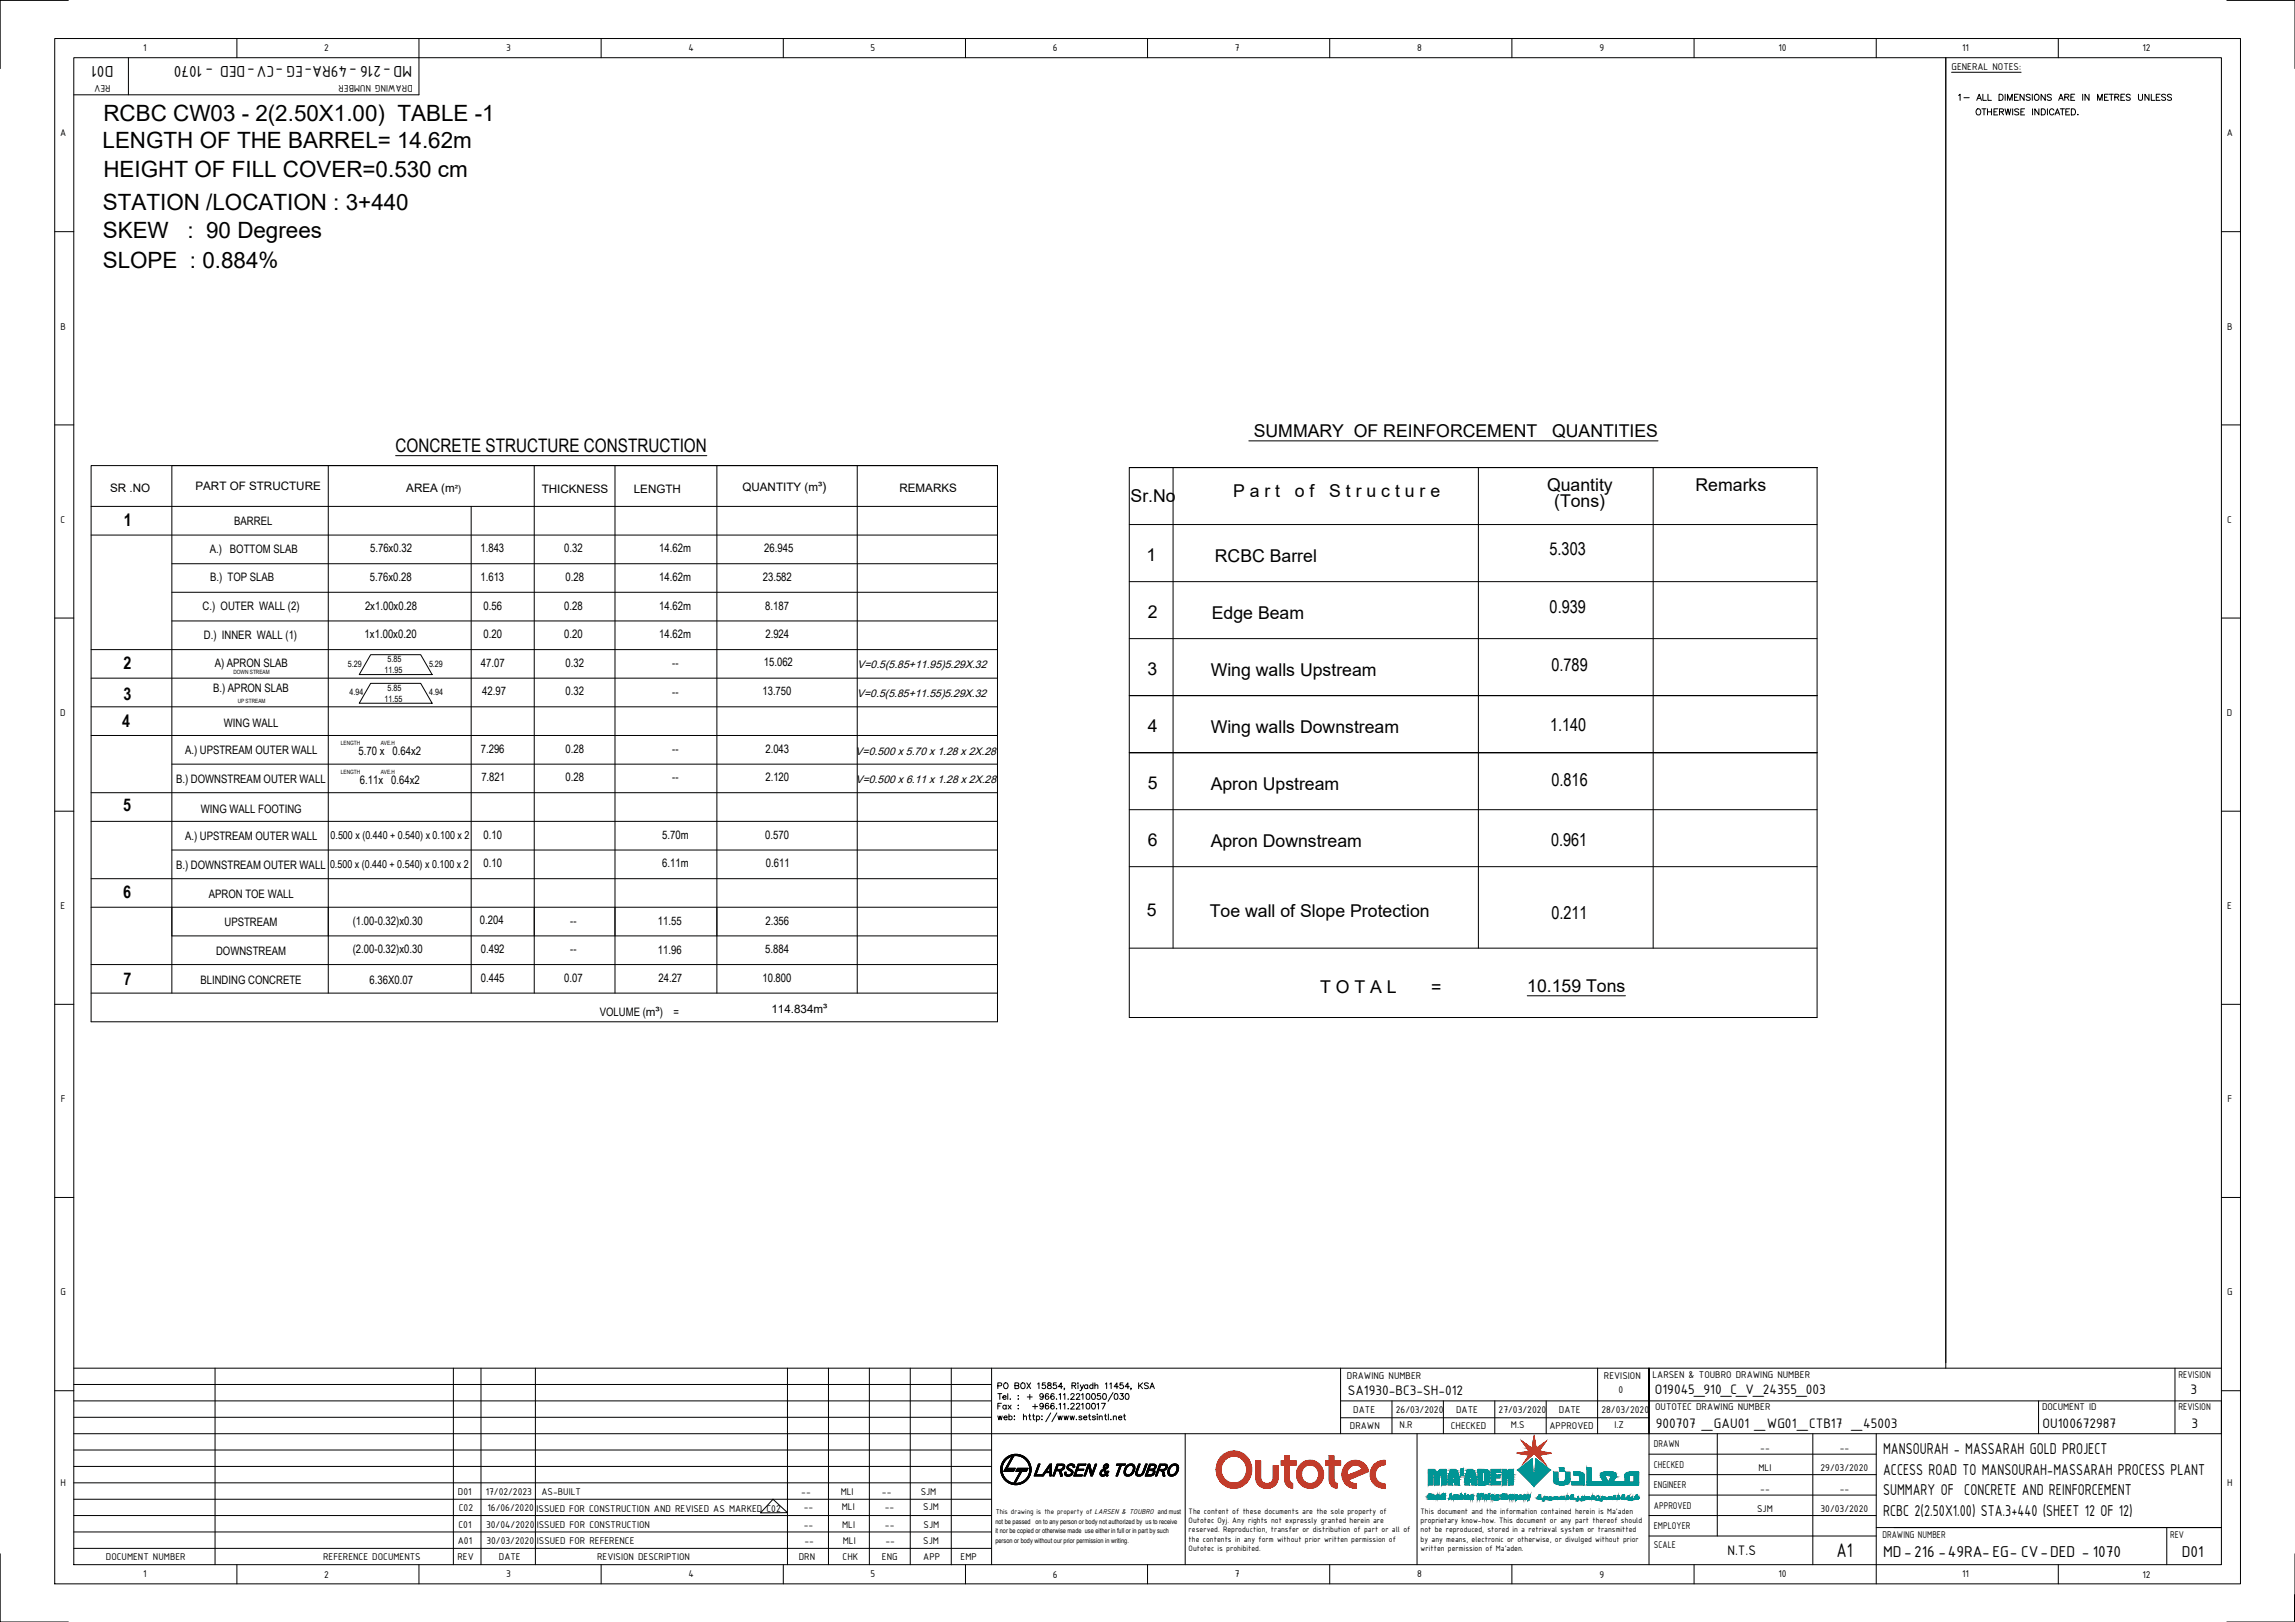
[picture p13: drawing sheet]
<svg xmlns="http://www.w3.org/2000/svg" width="841mm" height="594mm" viewBox="0 0 841 594" stroke-linecap="round" stroke-linejoin="round" font-family="sans-serif">
<defs><g id="words">
<g font-size="8.2">
<text x="37.9" y="44.4">RCBC CW03 - 2(2.50X1.00) TABLE -1</text>
<text x="37.6" y="54.3">LENGTH OF THE BARREL= 14.62m</text>
<text x="37.9" y="64.9">HEIGHT OF FILL COVER=0.530 cm</text>
<text x="37.7" y="76.9">STATION /LOCATION : 3+440</text>
<text x="37.7" y="87.2">SKEW</text>
<text x="68.7" y="87.2">: 90 Degrees</text>
<text x="37.7" y="98.2">SLOPE : 0.884%</text>
</g>
<text font-size="7.8" x="673" y="570.3">A1</text>
<text font-size="6.8" x="145" y="165.5">CONCRETE STRUCTURE CONSTRUCTION</text>
<g font-size="6.5">
<text x="459.5" y="160.1">SUMMARY OF REINFORCEMENT</text>
<text x="568.8" y="160.1">QUANTITIES</text>
<text x="566.9" y="179.9">Quantity</text>
<text x="621.4" y="179.9">Remarks</text>
<text x="414.3" y="184">Sr.No</text>
<text x="451.9" y="182">P a r t</text>
<text x="474.5" y="182">o f</text>
<text x="487.1" y="182">S t r u c t u r e</text>
<text x="569.5" y="185.9">(Tons)</text>
<text x="567.8" y="203.4">5.303</text>
<text x="420.1" y="205.6">1</text>
<text x="445.2" y="205.8">RCBC Barrel</text>
<text x="420.6" y="226.5">2</text>
<text x="444.1" y="226.8">Edge Beam</text>
<text x="567.9" y="224.6">0.939</text>
<text x="568.6" y="245.8">0.789</text>
<text x="420.5" y="247.3">3</text>
<text x="443.7" y="247.6">Wing walls Upstream</text>
<text x="420.7" y="268.2">4</text>
<text x="443.7" y="268.5">Wing walls Downstream</text>
<text x="568.1" y="267.7">1.140</text>
<text x="568.6" y="287.8">0.816</text>
<text x="420.7" y="289.1">5</text>
<text x="443.7" y="289.4">Apron Upstream</text>
<text x="420.7" y="310">6</text>
<text x="443.7" y="310.3">Apron Downstream</text>
<text x="568.4" y="309.9">0.961</text>
<text x="420.2" y="335.5">5</text>
<text x="443.3" y="335.8">Toe wall of Slope Protection</text>
<text x="568.5" y="336.5">0.211</text>
<text x="483.8" y="363.8">T O T A L</text>
<text x="524.4" y="363.8">=</text>
<text x="559.7" y="363.4">10.159 Tons</text>
</g>
<g font-size="6.4">
<text x="45.4" y="192.5">1</text>
<text x="45.2" y="245">2</text>
<text x="45.2" y="256.2">3</text>
<text x="44.8" y="266.4">4</text>
<text x="45.2" y="297.2">5</text>
<text x="45.2" y="329.1">6</text>
<text x="45.2" y="360.6">7</text>
</g>
<g font-size="6.2">
<text x="41.6" y="24.1" transform="rotate(180 41.6 24.1)">D01</text>
<text x="151" y="24.1" transform="rotate(180 151 24.1)">MD-216 -49RA-EG -CV-DED - 1070</text>
<text x="690.1" y="532.6">MANSOURAH - MASSARAH GOLD PROJECT</text>
<text x="690.1" y="540.1">ACCESS ROAD TO MANSOURAH-MASSARAH PROCESS PLANT</text>
<text x="690.1" y="547.6">SUMMARY OF CONCRETE AND REINFORCEMENT</text>
<text x="690.1" y="555.1">RCBC 2(2.50X1.00) STA.3+440 (SHEET 12 OF 12)</text>
<text x="690.1" y="570.1">MD-216 -49RA-EG- CV-DED - 1070</text>
<text x="799.5" y="570.1">D01</text>
</g>
<text font-size="5.7" x="716.8" y="38.1">1- ALL DIMENSIONS ARE IN METRES UNLESS</text>
<g font-size="5.4">
<text x="493.9" y="511.1">SA1930-BC3-SH-012</text>
<text x="606.5" y="510.6">O19045_910_C_V_24355_003</text>
<text x="802.7" y="510.6">3</text>
<text x="606.8" y="523.1">900707 _GAU01 _WG01_CTB17 _45003</text>
<text x="748.5" y="523.1">OU100672987</text>
<text x="803" y="523.1">3</text>
<text x="633" y="569.7">N.T.S</text>
</g>
<g font-size="4.3">
<text x="71.6" y="179.3">PART OF STRUCTURE</text>
<text x="272.1" y="179.7">QUANTITY (m³)</text>
<text x="40.4" y="180.2">SR .NO</text>
<text x="148.9" y="180.2">AREA (m</text>
<text x="198.5" y="180.6">THICKNESS</text>
<text x="232.3" y="180.7">LENGTH</text>
<text x="329.6" y="180.1">REMARKS</text>
<text x="85.8" y="192.5">BARREL</text>
<text x="76.9" y="202.5">A.) BOTTOM SLAB</text>
<text x="135.6" y="202.3">5.76x0.32</text>
<text x="176.1" y="202.3">1.843</text>
<text x="206.7" y="202.3">0.32</text>
<text x="241.6" y="202.3">14.62m</text>
<text x="280.1" y="202.3">26.945</text>
<text x="77" y="213">B.) TOP SLAB</text>
<text x="135.6" y="212.8">5.76x0.28</text>
<text x="176.1" y="212.8">1.613</text>
<text x="207.3" y="212.8">0.28</text>
<text x="241.6" y="212.8">14.62m</text>
<text x="279.5" y="212.8">23.582</text>
<text x="74.2" y="223.4">C.) OUTER WALL (2)</text>
<text x="133.8" y="223.3">2x1.00x0.28</text>
<text x="177.2" y="223.3">0.56</text>
<text x="206.7" y="223.3">0.28</text>
<text x="241.6" y="223.3">14.62m</text>
<text x="280.4" y="223.3">8.187</text>
<text x="74.7" y="233.9">D.) INNER WALL (1)</text>
<text x="133.6" y="233.8">1x1.00x0.20</text>
<text x="177.2" y="233.8">0.20</text>
<text x="206.7" y="233.8">0.20</text>
<text x="241.6" y="233.8">14.62m</text>
<text x="280.5" y="233.8">2.924</text>
<text x="78.7" y="244.4">A) APRON SLAB</text>
<text x="176.2" y="244.2">47.07</text>
<text x="207.3" y="244.2">0.32</text>
<text x="246.3" y="244.3">--</text>
<text x="279.9" y="244">15.062</text>
<text x="78.1" y="253.6">B.) APRON SLAB</text>
<text x="176.7" y="254.7">42.97</text>
<text x="207.3" y="254.7">0.32</text>
<text x="246.3" y="254.8">--</text>
<text x="279.4" y="254.7">13.750</text>
<text x="82" y="266.2">WING WALL</text>
<text x="176.2" y="275.7">7.296</text>
<text x="207.3" y="275.7">0.28</text>
<text x="246.3" y="275.7">--</text>
<text x="280.5" y="275.7">2.043</text>
<text x="67.8" y="276.2">A.) UPSTREAM OUTER WALL</text>
<text x="131.4" y="276.7">5.70 x 0.64x2</text>
<text x="64.5" y="286.7">B.) DOWNSTREAM OUTER WALL</text>
<text x="131.9" y="287.2">6.11x 0.64x2</text>
<text x="176.4" y="286.2">7.821</text>
<text x="207.3" y="286.2">0.28</text>
<text x="246.3" y="286.2">--</text>
<text x="280.5" y="286.2">2.120</text>
<text x="73.6" y="297.6">WING WALL FOOTING</text>
<text x="67.8" y="307.7">A.) UPSTREAM OUTER WALL</text>
<text x="177.2" y="307.2">0.10</text>
<text x="242.6" y="307.2">5.70m</text>
<text x="280.4" y="307.2">0.570</text>
<text x="177.2" y="317.6">0.10</text>
<text x="242.6" y="317.6">6.11m</text>
<text x="280.7" y="317.6">0.611</text>
<text x="64.5" y="318.2">B.) DOWNSTREAM OUTER WALL</text>
<text x="76.5" y="328.7">APRON TOE WALL</text>
<text x="82.3" y="339.2">UPSTREAM</text>
<text x="129.3" y="338.7">(1.00-0.32)x0.30</text>
<text x="175.8" y="338.4">0.204</text>
<text x="208.9" y="338.6">--</text>
<text x="241.1" y="338.8">11.55</text>
<text x="280.5" y="338.6">2.356</text>
<text x="79.2" y="349.7">DOWNSTREAM</text>
<text x="129.3" y="349.2">(2.00-0.32)x0.30</text>
<text x="176.2" y="349.1">0.492</text>
<text x="208.9" y="349.1">--</text>
<text x="241.1" y="349.3">11.96</text>
<text x="280.4" y="349.1">5.884</text>
<text x="176.2" y="359.6">0.445</text>
<text x="206.7" y="359.6">0.07</text>
<text x="241.3" y="359.8">24.27</text>
<text x="279.4" y="359.6">10.800</text>
<text x="73.4" y="360.2">BLINDING CONCRETE</text>
<text x="135.4" y="360.6">6.36X0.07</text>
<text x="219.8" y="372">VOLUME (m³)</text>
<text x="246.8" y="372">=</text>
<text x="282.7" y="370.9">114.834m³</text>
</g>
<g font-size="4">
<text x="314.2" y="244.8">V=0.5(5.85+11.95)5.29X.32</text>
<text x="314.1" y="255.4">V=0.5(5.85+11.55)5.29X.32</text>
<text x="313.5" y="276.4">V=0.500 x 5.70 x 1.28 x 2X.28</text>
<text x="313.6" y="286.9">V=0.500 x 6.11 x 1.28 x 2X.28</text>
<text x="121.1" y="307.3">0.500 x (0.440 + 0.540) x 0.100 x 2</text>
<text x="120.9" y="318">0.500 x (0.440 + 0.540) x 0.100 x 2</text>
</g>
<g font-size="3.9">
<text x="52.5" y="18.8">1</text>
<text x="118.8" y="18.9">2</text>
<text x="185.5" y="18.7">3</text>
<text x="252.3" y="18.8">4</text>
<text x="319" y="18.7">5</text>
<text x="385.9" y="18.8">6</text>
<text x="452.6" y="18.8">7</text>
<text x="519.3" y="18.8">8</text>
<text x="586.1" y="18.7">9</text>
<text x="651.7" y="18.8">10</text>
<text x="719.1" y="18.8">11</text>
<text x="785.1" y="18.9">12</text>
<text x="715.2" y="25.5">GENERAL NOTES:</text>
<text x="40.5" y="31" transform="rotate(180 40.5 31)">REV</text>
<text x="151.2" y="31" transform="rotate(180 151.2 31)">DRAWING NUMBER</text>
<text x="22" y="50">A</text>
<text x="816" y="50">A</text>
<text x="22.2" y="120.7">B</text>
<text x="816.2" y="120.7">B</text>
<text x="22.2" y="191.4">C</text>
<text x="816.2" y="191.4">C</text>
<text x="22.1" y="262.2">D</text>
<text x="816.1" y="262.2">D</text>
<text x="22.2" y="333">E</text>
<text x="816.2" y="333">E</text>
<text x="22.3" y="403.7">F</text>
<text x="816.3" y="403.7">F</text>
<text x="22.2" y="474.4">G</text>
<text x="816.2" y="474.4">G</text>
<text x="493.6" y="505.2">DRAWING NUMBER</text>
<text x="587.8" y="505.2">REVISION</text>
<text x="605.6" y="504.6">LARSEN &amp; TOUBRO DRAWING NUMBER</text>
<text x="798.3" y="504.6">REVISION</text>
<text x="593.1" y="510.1">0</text>
<text x="495.9" y="517.5">DATE</text>
<text x="511.5" y="517.5">26/03/2020</text>
<text x="533.6" y="517.5">DATE</text>
<text x="549.2" y="517.5">27/03/2020</text>
<text x="571.3" y="517.5">DATE</text>
<text x="586.9" y="517.5">28/03/2020</text>
<text x="606.5" y="516.6">OUTOTEC DRAWING NUMBER</text>
<text x="748.3" y="516.6">DOCUMENT ID</text>
<text x="798.3" y="516.6">REVISION</text>
<text x="494.7" y="523.3">DRAWN</text>
<text x="512.9" y="523">N.R</text>
<text x="531.7" y="523.3">CHECKED</text>
<text x="553.7" y="523">M.S</text>
<text x="567.8" y="523.3">APPROVED</text>
<text x="591.6" y="523">I.Z</text>
<text x="606.1" y="530.1">DRAWN</text>
<text x="645.1" y="531.3">--</text>
<text x="674.2" y="531.3">--</text>
<text x="606.1" y="537.6">CHECKED</text>
<text x="644.4" y="538.8">MLI</text>
<text x="667.2" y="538.8">29/03/2020</text>
<text x="22.2" y="544.2">H</text>
<text x="606.1" y="545.1">ENGINEER</text>
<text x="816.2" y="544.2">H</text>
<text x="167.8" y="547.4">D01</text>
<text x="178" y="547.4">17/02/2023</text>
<text x="198.4" y="547.4">AS-BUILT</text>
<text x="293.7" y="547.4">--</text>
<text x="308.1" y="547.4">MLI</text>
<text x="323.2" y="547.4">--</text>
<text x="337.4" y="547.4">SJM</text>
<text x="645.1" y="546.4">--</text>
<text x="674.2" y="546.4">--</text>
<text x="168.1" y="553.4">C02</text>
<text x="178.7" y="553.3">16/06/2020</text>
<text x="196.6" y="553.9">ISSUED FOR CONSTRUCTION AND REVISED AS MARKED C02</text>
<text x="294.5" y="552.9">--</text>
<text x="308.5" y="552.9">MLI</text>
<text x="324.3" y="552.9">--</text>
<text x="338.4" y="552.9">SJM</text>
<text x="606.1" y="552.6">APPROVED</text>
<text x="643.9" y="553.9">SJM</text>
<text x="667.2" y="553.9">30/03/2020</text>
<text x="168" y="559.6">C01</text>
<text x="178.1" y="559.6">30/04/2020</text>
<text x="196.7" y="559.6">ISSUED FOR CONSTRUCTION</text>
<text x="294.5" y="559.6">--</text>
<text x="308.6" y="559.6">MLI</text>
<text x="324.3" y="559.6">--</text>
<text x="338.4" y="559.6">SJM</text>
<text x="606.1" y="560.1">EMPLOYER</text>
<text x="689.8" y="563.2">DRAWING NUMBER</text>
<text x="795.3" y="563.2">REV</text>
<text x="167.8" y="565.6">A01</text>
<text x="178.3" y="565.6">30/03/2020</text>
<text x="196.8" y="565.6">ISSUED FOR REFERENCE</text>
<text x="294.8" y="565.6">--</text>
<text x="308.8" y="565.6">MLI</text>
<text x="324.5" y="565.6">--</text>
<text x="338.4" y="565.6">SJM</text>
<text x="606.1" y="567">SCALE</text>
<text x="38.8" y="571.3">DOCUMENT NUMBER</text>
<text x="118.4" y="571.3">REFERENCE DOCUMENTS</text>
<text x="167.7" y="571.3">REV</text>
<text x="182.8" y="571.3">DATE</text>
<text x="218.8" y="571.3">REVISION DESCRIPTION</text>
<text x="292.7" y="571.3">DRN</text>
<text x="308.8" y="571.3">CHK</text>
<text x="323.2" y="571.3">ENG</text>
<text x="338.4" y="571.3">APP</text>
<text x="352" y="571.3">EMP</text>
<text x="52.5" y="577.7">1</text>
<text x="118.8" y="577.8">2</text>
<text x="185.5" y="577.7">3</text>
<text x="252.3" y="577.7">4</text>
<text x="319" y="577.7">5</text>
<text x="385.9" y="577.8">6</text>
<text x="452.6" y="577.7">7</text>
<text x="519.3" y="577.7">8</text>
<text x="586.1" y="577.9">9</text>
<text x="651.7" y="577.7">10</text>
<text x="719.1" y="577.7">11</text>
<text x="785.1" y="577.8">12</text>
</g>
<text font-size="3.6" x="166.7" y="180.2">²)</text>
<g font-size="3.2">
<text x="127.5" y="244.2">5.29</text>
<text x="142" y="242.6">5.85</text>
<text x="157.2" y="244.2">5.29</text>
<text x="140.9" y="246.6">11.95</text>
<text x="128.1" y="254.6">4.94</text>
<text x="140.9" y="257.1">11.55</text>
<text x="142" y="253.1">5.85</text>
<text x="157.3" y="254.6">4.94</text>
</g>
<g font-size="3.1">
<text x="435.6" y="554.6">The content of these documents are the sole property of</text>
<text x="435.6" y="557.9">Outotec Oyj. Any rights not expressly granted herein are</text>
<text x="520.6" y="554.6">This document and the information contained herein is Ma'aden</text>
<text x="520.6" y="557.9">proprietary know-how. This document or any part thereof should</text>
<text x="435.6" y="561.3">reserved. Reproduction, transfer or distribution of part or all of</text>
<text x="520.6" y="561.3">not be reproduced, stored in a retrieval system or transmitted</text>
<text x="435.6" y="564.6">the contents in any form without prior written permission of</text>
<text x="435.6" y="567.9">Outotec is prohibited.</text>
<text x="520.6" y="564.6">by any means, electronic or otherwise, or divulged without prior</text>
<text x="520.6" y="567.9">written permission of Ma'aden.</text>
</g>
<text font-size="2.8" x="364.9" y="554.4">This drawing is the property of LARSEN &amp; TOUBRO and must</text>
<g font-size="2.5">
<text x="364.8" y="558">not be passed on to any person or body not authorized by us to receive</text>
<text x="364.8" y="561.7">it nor be copied or otherwise made use either in full or in part by such</text>
<text x="364.8" y="565.2">person or body without our prior permission in writing.</text>
</g>
<g font-size="2.1">
<text x="85.5" y="246.9">DOWN STREAM</text>
<text x="87.1" y="257.4">UP STREAM</text>
<text x="124.9" y="272.9">LENGTH</text>
<text x="139.5" y="272.9">AVE.H</text>
<text x="124.9" y="283.4">LENGTH</text>
<text x="139.5" y="283.4">AVE.H</text>
</g>
</g></defs>
<!-- layer: bar -->
<g fill="none" stroke="#000" stroke-width=".37">
<path d="M413.8 171.3h252.1v201.4h-252.1zM413.8 171.3h252.1M429.9 171.3v176M457.7 161.5h149.9M541.8 171.3v176M605.8 171.3v176M413.8 192.1h252.1M413.8 213h252.1M413.8 233.9h252.1M665.9 254.8h-252.1h252.1M665.9 275.7h-252.1h252.1M413.8 296.6h252.1"/>
<path d="M413.8 317.4h252.1M413.8 347.3h252.1M413.8 372.7h252.1M559.7 364.7h36"/>
</g>
<!-- layer: WALL -->
<g fill="none" stroke="#000" stroke-width=".37">
<path d="M33.4 170.5h332.1v203.7h-332.1zM120.3 170.5v172.3M195.8 170.5v172.3M225.4 170.5v172.3M262.7 170.5v172.3M314.1 170.5v193.2M365.5 170.5h-302.5v172.3h302.5M33.4 185.5h332.1M33.4 196h332.1M172.7 185.5v178.2M63 206.5h302.5M63 216.9h302.5"/>
<path d="M33.4 237.9h332.1M63 227.4h302.5M135.8 239.8h18.4l4.2 7.3h-26.8zM33.4 248.4h332.1M33.4 258.9h332.1M135.8 250.3h18.4l4.2 7.3h-26.8zM33.4 269.4h332.1M63 279.9h302.5M33.4 290.3h332.1M33.4 300.8h332.1M63 311.3h302.5M33.4 321.8h332.1"/>
<path d="M33.4 332.3h332.1M63 332.3v31.4M120.3 332.3v31.4M195.8 332.3v31.4M225.4 332.3v31.4M262.7 332.3v31.4M33.4 353.3h332.1M33.4 363.7h332.1"/>
</g>
<!-- layer: 0 -->
<path d="M145 166.9h114M491.3 519.3h113M491.3 501.1v24M510.1 513.1v12M528.9 513.1v12M547.8 513.1v12M566.6 513.1v12M585.5 501.1v24M604.3 501.1v24v-12h-113" fill="none" stroke="#000" stroke-width=".37"/>
<!-- layer: AN-TITLEBLK -->
<g fill="none" stroke="#000" stroke-width=".37">
<path d="M20.1 14.1h800.9v566h-800.9zM25 .1h-24.9v25M86.8 14.1v7M153.5 14.1v20.6h-126.5M220.3 14.1v7M287 14.1v7M353.8 14.1v7M420.5 14.1v7M487.3 14.1v7M554 14.1v7M620.8 14.1v7M687.6 14.1v7"/>
<path d="M754.3 14.1v7M816 .1h25v25M27 21.1h787.1v552h-787.1zM47.1 21.1v13.6M713 21.1v480M715.2 26.5h25.4M20.1 84.9h6.9M814.1 84.9h6.9M20.1 155.6h6.9M814.1 155.6h6.9M20.1 226.4h6.9M814.1 226.4h6.9"/>
<path d="M20.1 297.1h6.9M814.1 297.1h6.9M20.1 367.8h6.9M814.1 367.8h6.9M20.1 438.6h6.9M814.1 438.6h6.9M20.1 509.4h6.9M27 501.1h577.3v12M27 513.1h336.4M27 519.1h336.4M27 507.1h336.4M78.8 501.1v72"/>
<path d="M166.1 501.1v72M176.3 501.1v72M196.2 501.1v72M288.6 501.1v72M303.6 501.1v72M318.6 501.1v72M333.6 501.1v72M348.6 501.1v72M363.4 501.1v72M604.3 513.1v-12v12M604.3 501.1h209.8M604.3 513.1h209.8"/>
<path d="M747 513.1v12M797 501.1v24M814.1 509.4h6.9M27 525.1h787.1M27 537.1h336.4M27 531.1h336.4M366.7 538.3h.5M366.7 538.2h.5M366.7 538.1h.5M366.8 538.9h.4M366.8 538.8h.4M366.8 538.7h.4"/>
<path d="M366.8 538.6h.4M366.8 538.5h.4M366.8 538h.4M366.8 537.9h.4M366.8 537.8h.4M366.8 537.7h.4M366.8 537.6h.5M366.8 539.1h.5M366.8 539h.5M366.8 537.5h.5M366.8 537.4h.5M366.8 537.3h.5"/>
<path d="M366.8 539.2h.5M366.8 539.4h.6M366.8 539.3h.5M366.8 537.2h.5M366.8 537.1h.6M366.9 539.6h.5M366.9 536.9h.5M366.9 537h.5M366.9 539.8h.5M366.9 539.7h.5M366.9 536.8h.5M367 539.9h.5"/>
<path d="M367 536.7h.4M367 536.6h.5M367 540h.5M367 536.5h.5M367.1 536.4h.5M367.1 536.3h.5M367.1 536.2h.6M367.2 536.1h.5M367.2 536h.5M367.3 535.9h.5M367.3 535.8h.6M367.4 535.7h.5"/>
<path d="M367.4 535.6h.5M367.5 535.5h.5M367.5 535.4h.6M367.6 535.3h.6M367.7 535.2h.5M367.7 535.1h.6M367.8 535h.6M367.9 534.9h.6M367.9 538.9h3.6M367.9 538.8h3.6M367.9 534.8h.7M368 538.7h3.6"/>
<path d="M368 538.6h3.6M368 534.7h.7M368.1 538.5h3.6M368.1 534.6h.7M368.2 534.5h.7M368.3 538.2h3.5M368.3 534.4h.7M368.3 538.1h3.6M368.4 538h3.6M368.4 534.3h.7M368.5 537.9h3.5M368.5 537.8h3.6"/>
<path d="M368.5 534.2h.8M368.5 537.7h.6M368.6 537.6h.5M368.6 534.1h.8M368.7 537.5h.5M368.7 537.4h.6M368.8 534h.7M368.8 537.3h.5M368.8 537.2h.6M368.9 537.1h.5M368.9 533.9h.8M368.9 537h.6"/>
<path d="M369 536.9h.6M369 533.8h.9M369 536.8h.6M369.1 536.7h.5M369.1 533.7h1M369.2 536.6h.5M369.2 536.5h.6M369.3 536.4h.5M369.3 533.6h1M369.3 536.3h.6M369.4 536.2h.5M369.4 536.1h.6"/>
<path d="M369.4 533.5h1.1M369.5 536h.5M369.6 535.9h.5M369.6 535.8h.5M369.6 533.4h1.2M369.6 535.7h.6M369.7 535.6h.6M369.8 535.5h.5M369.8 535.4h.6M369.8 533.3h1.7M369.9 535.3h.5M369.9 535.2h.6"/>
<path d="M370 535.1h.5M370 533.2h1.9M370.1 535h.5M370.1 534.9h.6M370.1 534.8h.6M370.2 534.7h.5M370.2 533.1h4.1M370.3 534.6h.5M370.3 534.5h.6M370.4 534.4h.5M370.4 534.3h.6M370.5 534.2h.5"/>
<path d="M370.5 534.1h.6M370.5 533h3.5M370.6 534h.6M370.7 533.9h.5M370.7 533.8h.5M370.8 533.7h.5M370.8 533.6h.6M370.9 533.5h.5M370.9 532.9h2.8M371 533.4h.5M371.3 532.8h2M371.8 538.3l-3.6 .1"/>
<path d="M372.3 538.9h3.9M372.3 538.8h3.9M372.4 538.7h3.8M372.4 538.6h3.9M372.5 538.5h3.9M372.6 538.2h3.9M372.7 538.1h3.9M372.7 533.2h1.9M372.8 538h3.9M372.8 537.9h3.9M372.9 537.8h3.9M373.3 540h.6"/>
<path d="M373.4 539.9h.5M373.4 533.3h1.4M373.5 539.8h.5M373.5 539.7h.5M373.5 539.6h.6M373.7 539.3h.6M373.7 533.4h1.3M373.8 539.2h.5M373.8 539.1h.6M373.9 539h.5M374 533.5h1.1M374.2 539.4l-.6 .1"/>
<path d="M374.3 533.6h1M374.5 533.7h.9M374.7 533.8h.9M374.9 533.9h.8M375.1 534h.8M375.2 534.1h.7M375.4 534.2h.7M375.5 534.3h.7M375.6 534.4h.7M375.7 534.5h.7M375.8 534.6h.7M375.9 534.7h.6"/>
<path d="M376 534.8h.6M376.1 534.9h.6M376.2 535h.6M376.2 535.1h.6M376.3 535.2h.6M376.4 535.3h.6M376.5 538.3l-4 .1M376.5 535.4h.5M376.5 535.5h.6M376.6 535.6h.6M376.7 535.7h.5M376.7 535.8h.6"/>
<path d="M376.8 535.9h.5M376.8 536h.5M376.9 536.1h.5M376.9 536.2h.5M377 536.3h.5M377 536.4h.5M377 540h.6M377 536.5h.6M377.1 539.9h.5M377.1 536.6h.5M377.1 539.8h.5M377.1 536.8h.5"/>
<path d="M377.1 536.7h.5M377.2 539.7h.4M377.2 539.6h.5M377.2 536.9h.5M377.2 537.1h.5M377.2 537h.5M377.3 539.3h.4M377.3 537.2h.4M377.3 537.3h.5M377.3 539.1h.5M377.3 539h.5M377.3 537.5h.5"/>
<path d="M377.3 537.4h.5M377.3 539.2h.5M377.3 538.9h.5M377.3 538.8h.5M377.3 538.7h.5M377.3 538.6h.5M377.3 538.5h.6M377.3 538h.6M377.3 537.9h.5M377.3 537.8h.5M377.3 537.7h.5M377.3 537.6h.5"/>
<path d="M377.4 538.3h.5M377.4 538.2h.5M377.4 538.1h.5M377.7 539.4l-.5 .1M379.3 539.8h.5M379.3 539.7h.5M379.3 539.6h.5M379.4 539.6h.5M379.4 539.4h.5M379.4 539.3h.6M379.5 539.2h.5M379.5 539.1h.6"/>
<path d="M379.5 539h.6M379.6 538.7h.6M379.7 538.6h.5M379.7 538.5h.6M379.8 539.9l-.6 .1M379.8 538.5h.5M379.8 538.3h.5M379.8 538.2h.6M379.9 538.2h.5M379.9 538h.5M379.9 537.9h.6M380.1 537.6h.5"/>
<path d="M380.1 537.5h.5M380.1 538.8l-.5 .1M380.1 537.4h.5M380.1 537.4h.6M380.2 537.2h.5M380.2 537.1h.6M380.3 537.1h.5M380.3 536.9h.5M380.4 536.8h.5M380.4 536.7h.5M380.5 536.4h.5M380.5 536.3h.6"/>
<path d="M380.6 537.7l-.6 .1M380.6 536.3h.5M381 536.5l-.6 .1M382.2 540h.6M382.3 539.8h.5M382.3 539.8h.6M382.4 539.7h.5M382.4 539.6h.6M382.6 539.3h2.7M382.7 539.2h2.6M382.8 539h2.5M382.9 538.9h.6"/>
<path d="M383 538.7h.6M383.1 538.7h.5M383.1 539.4l-.6 .1M383.1 538.6h.6M383.2 538.5h.6M383.4 538.2h.5M383.5 538.1h.5M383.5 537.9h.6M383.6 537.9h.6M383.7 537.8h.5M383.7 537.6h.6M383.8 537.6h.6"/>
<path d="M383.9 537.5h.5M383.9 538.3l-.6 .1M383.9 537.4h.6M384 537.3h.6M384.1 537.2h.5M384.2 537.1h.5M384.2 537h.6M384.3 536.8h1M384.4 536.8h.9M384.4 536.7h.9M384.5 536.5h.8M384.6 536.5h.7"/>
<path d="M384.6 536.4h.7M384.7 536.3h.6M384.8 540h.5M384.8 539.8h.5M384.8 539.7h.5M384.8 539.6h.5M384.8 539.4h.5M384.8 538.9h.5M384.8 538.7h.5M384.8 538.6h.5M384.8 538.5h.5M384.8 538.3h.5"/>
<path d="M384.8 538.2h.5M384.8 537.9h.5M384.8 537.8h.5M384.8 538.1h.5M384.8 537.6h.5M384.8 537.5h.5M384.8 537.4h.5M384.8 537.2h.5M384.8 537.1h.5M384.8 537.3h.5M384.9 537h.4M386 540h.5"/>
<path d="M386.1 539.9h.5M386.1 539.8h.5M386.2 539.7h.5M386.2 539.6h.5M386.3 539.3h.5M386.3 539.2h.5M386.4 539.1h.5M386.4 539h.5M386.4 538.9h.6M386.4 538.8h.6M386.5 538.7h.5M386.5 538.6h2.4"/>
<path d="M386.6 538.5h2.6M386.7 538.2h.5M386.7 538.1h.6M386.7 538h.6M386.8 539.4l-.6 .1M386.8 537.9h.5M386.8 537.8h.5M386.9 537.7h.5M386.9 537.6h.5M386.9 537.5h.6M387 537.4h.5M387 537.3h.5"/>
<path d="M387 537.2h.6M387.1 537.1h.5M387.1 537h.5M387.2 536.9h.5M387.2 536.8h.5M387.2 536.7h2.9M387.3 536.6h2.8M387.3 536.5h2.7M387.3 536.4h2.6M387.4 536.3h2.3M387.6 538.7h1M388.1 538.8h.6"/>
<path d="M388.2 538.9h.6M388.3 539h.5M388.3 539.1h.6M388.4 539.2h.5M388.4 539.3h.5M388.4 539.4l.6 .1M388.5 539.6h.6M388.5 539.9h.6M388.5 539.8h.6M388.5 539.7h.6M388.6 540h.6M388.6 538.2h1.1"/>
<path d="M389 538.1h.8M389.2 538h.7M389.3 537.9h.7M389.4 537.8h.6M389.5 537.7h.5M389.5 536.8h.7M389.5 537.6h.6M389.6 538.3l-3 .1M389.6 537.5h.5M389.6 536.9h.6M389.6 537.4h.5M389.6 537h.6"/>
<path d="M389.7 537.2h.5M389.7 537.1h.5M389.7 537.3h.5M390.1 539.9h.6M390.1 539.8h.6M390.1 539.7h.6M390.1 539.6h.5M390.2 540h.6M390.2 539.3h.5M390.5 539.2h.2M390.7 539.4l-.6 .1M391 537.7h.6"/>
<path d="M391 537.6h.5M391 537.5h.5M391 537.4h.5M391 537.8h.7M391 537.2h.5M391 537.3h.5M391.1 537.9h.7M391.1 537.1h.5M391.1 538h.9M391.1 537h.6M391.1 536.9h.6M391.1 538.1h1.1"/>
<path d="M391.2 538.2h1.2M391.2 536.8h.7M391.3 536.7h.9M391.4 538.3l1.3 .1M391.4 536.6h2.2M391.5 536.5h2.1M391.7 538.5h1.1M391.7 536.4h1.7M391.8 538.6h1.2M391.9 536.3h1.4M392 538.7h1.1M392.2 538.8h.9"/>
<path d="M392.2 536.2h.8M392.3 540h.7M392.4 538.9h.8M392.4 539.9h.6M392.5 539.8h.6M392.5 539h.7M392.6 539.7h.5M392.6 539.1h.6M392.6 539.6h.5M392.6 539.2h.6M392.7 539.3h.5M392.8 536.7h.9"/>
<path d="M393.1 536.8h.7M393.1 536.9h.7M393.2 539.4l-.6 .1M393.2 537h.6M393.3 537.1h.5M393.3 537.5h.5M393.3 537.4h.5M393.3 537.2h.6M393.3 537.3h.5M393.7 539.9h.6M393.8 539.8h.5M393.8 539.7h.6"/>
<path d="M393.9 539.6h.5M393.9 539.5h.5M393.9 539.4h.5M394 539.3h.5M394 539.2h.5M394 539.1h.6M394.1 539h.5M394.1 538.9h.5M394.2 538.8h.5M394.2 538.7h.5M394.2 538.6h.5M394.2 538.5h2.9"/>
<path d="M394.3 538.4h2.8M394.3 538.3h2.8M394.4 538.2h2.8M394.4 538.1h2.8M394.4 538h.6M394.5 537.9h.5M394.5 537.8h.5M394.5 537.7h.6M394.6 537.6h.5M394.6 537.5h.6M394.7 537.4h.5M394.7 537.3h.5"/>
<path d="M394.8 537h.5M394.8 536.9h.6M394.9 536.8h.5M394.9 536.7h2.9M395 536.6h2.8M395 536.5h2.8M395 536.4h2.9M395 536.3h2.9M395.3 537.1l-.6 .1M397.5 540h.5M397.5 539.9h.5M397.5 539.8h.5"/>
<path d="M397.5 539.7h.5M397.6 539.6h.5M397.7 539.3h.5M397.7 539.2h.6M397.7 539.1h.6M397.8 539h.5M397.8 538.9h.5M397.9 538.8h.5M397.9 538.7h.5M398 538.6h.5M398 538.5h.5M398 538.4h.6"/>
<path d="M398.1 538.2h.5M398.1 538.1h.5M398.2 539.4l-.6 .1M398.2 538h.5M398.2 537.9h.5M398.3 537.8h.5M398.3 537.7h.5M398.3 537.6h.5M398.3 537.5h.6M398.4 537.4h.5M398.4 537.3h.5M398.5 537h1"/>
<path d="M398.6 536.9h.9M398.6 536.8h.8M398.6 536.7h.8M398.7 536.6h.7M398.7 536.5h.7M398.8 536.4h.6M398.8 536.3h.5M399.1 537.5h.5M399.1 537.4h.5M399.1 537.3h.5M399.1 537.7h.6M399.1 537.6h.5"/>
<path d="M399.2 537.9h.5M399.2 537.8h.5M399.2 538h.5M399.2 538.1h.5M399.3 538.3l.5 .1M399.3 538.2h.5M399.3 538.5h.5M399.4 538.7h.5M399.4 538.6h.5M399.4 538.9h.5M399.4 538.8h.5M399.4 539.1h.6"/>
<path d="M399.4 539h.5M399.5 539.4h.5M399.5 539.3h.5M399.5 539.2h.5M399.5 539.6h.5M399.5 537.1l-1 .1M399.6 539.8h1M399.6 539.7h.4M399.6 540h.9M399.6 539.9h1M400.2 539.7h.4M400.2 539.6h.5"/>
<path d="M400.3 539.3h.5M400.3 539.1h.5M400.3 539.2h.5M400.4 539h.5M400.4 538.9h.5M400.5 538.8h.5M400.5 538.7h.5M400.5 538.6h.6M400.5 538.5h.6M400.6 538.4h.5M400.7 538.2h.5M400.7 538.1h.5"/>
<path d="M400.8 539.4l-.6 .1M400.8 538h.5M400.8 537.9h.5M400.8 537.8h.5M400.8 537.7h.6M400.9 537.6h.5M400.9 537.5h.5M401 537.4h.5M401 537.3h.5M401.1 537h.5M401.1 536.9h.5M401.2 536.8h.5"/>
<path d="M401.2 536.7h.5M401.3 536.6h.5M401.3 536.5h.5M401.3 536.4h.6M401.3 536.3h.6M401.6 537.1l-.5 .1M403.1 539.9l.7 .1M403.1 539.8h.5M403.1 539.7h.5M403.1 539.6h.5M403.1 539.5h.5M403.1 539.4h.5"/>
<path d="M403.2 539.3h.4M403.2 539.2h.5M403.2 539.1h.5M403.3 539h.5M403.5 538.7h.6M403.5 538.6h.8M403.6 538.5h.8M403.8 538.4h1.3M403.9 538.3h1.2M404 538.8l-.7 .1M404.1 538.2h.9M404.3 538.1h.9"/>
<path d="M404.3 537.6h.6M404.3 537.5h.6M404.3 537.4h.6M404.4 537.7h1.4M404.4 537.3h.5M404.4 537.1h.5M404.4 537.2h.5M404.4 537.9h1.1M404.4 537h.5M404.4 538h1M404.4 536.9h.5M404.5 536.8h.5"/>
<path d="M404.6 538.6h.6M404.6 538.5h.5M404.6 536.7h.5M404.6 538.7h.6M404.6 536.6h.7M404.7 538.8l.6 .1M404.7 536.5h1.5M404.7 539h.6M404.8 539.1h.6M404.8 539.2h.6M404.8 536.4h1.3M404.9 539.3h1.3"/>
<path d="M404.9 539.4h1.2M404.9 539.5h1.1M404.9 536.3h1.1M405 539.6h.9M405.1 539.8h.7M405.1 539.7h.7M405.2 536.2h.7M405.2 537.6h.7M405.4 537.5h.6M405.5 537.4h.5M405.6 537.3h.5M405.6 536.6h.6"/>
<path d="M405.6 539.2h.6M405.7 537.2h.5M405.7 537.1h.5M405.7 536.7h.6M405.7 539.1h.6M405.8 537h.4M405.8 536.8h.5M405.8 536.9h.5M405.8 539h.5M405.9 538.9h.4M409.1 536.7h3.1M409.1 536.6h3.2"/>
<path d="M409.2 536.5h3.1M409.2 536.4h3.1M409.2 536.3h3.2M409.3 539.8h.5M409.3 536.2h3.1M409.3 539.7h.6M409.3 539.6h.6M409.4 539.5h.5M409.4 539.4h.5M409.4 539.3h.6M409.5 539.2h.5M409.5 539.1h.6"/>
<path d="M409.6 539h.5M409.7 538.7h.5M409.7 538.6h.5M409.7 538.5h.6M409.8 539.9l-.6 .1M409.8 538.4h.5M409.8 538.3h.6M409.9 538.2h.5M409.9 538.1h.5M409.9 537.9h.6M409.9 538h.5M410.1 537.6h.5"/>
<path d="M410.1 537.5h.5M410.2 538.8l-.6 .1M410.2 537.4h.5M410.2 537.3h.5M410.2 537.1h.6M410.2 537.2h.5M410.3 537h.5M410.3 536.9h.6M410.4 536.8h.5M410.6 537.7l-.6 .1M411.9 539.3h.5M411.9 539.2h.5"/>
<path d="M411.9 539h.5M411.9 539.1h.5M411.9 539.6h.6M411.9 539.5h.6M411.9 539.4h.5M411.9 538.8h.5M411.9 538.7h.6M412 539.8h.6M412 539.7h.6M412 538.6h.5M412 538.5h.5M412 539.9l.8 .1"/>
<path d="M412 538.4h.5M412.1 538.3h.5M412.1 538.2h.5M412.1 538.1h.6M412.1 538h.6M412.2 537.9h.5M412.3 537.6h.6M412.4 537.5h.5M412.4 537.4h.6M412.5 537.3h.6M412.6 537.2h.6M412.7 537.1h.6"/>
<path d="M412.7 537h.8M412.8 537.7l-.6 .1M412.9 536.9h.7M412.9 536.8h.9M413.1 536.7h.9M413.2 536.6h2.4M413.3 536.5h2.2M413.5 536.4h1.9M413.7 536.3h1.5M414 536.2h1M414.3 539.8h.7M414.5 539.7h.6"/>
<path d="M414.6 539.6h.6M414.6 539.5h.7M414.7 539.4h.6M414.8 539.3h.6M414.8 536.7h.9M414.9 539.2h.5M414.9 539.9l-.9 .1M414.9 539.1h.6M415 539h.5M415 536.8h.7M415.1 536.9h.6M415.1 538.7h.6"/>
<path d="M415.1 538.6h.6M415.1 537h.7M415.2 538.5h.5M415.2 538.4h.6M415.2 537.1h.6M415.3 538.3h.5M415.3 538.2h.5M415.3 537.2h.5M415.3 538.1h.5M415.3 537.9h.6M415.3 537.5h.6M415.3 537.4h.6"/>
<path d="M415.3 537.3h.6M415.3 538h.5M415.4 537.7h.5M415.4 537.6h.5M415.6 538.8l-.6 .1M416.2 539.9l.6 .1M416.2 539.8h.5M416.2 539.7h.5M416.2 539.6h.5M416.2 539.5h.5M416.2 539.4h.5M416.2 539.3h.5"/>
<path d="M416.2 539.2h.6M416.2 539.1h.6M416.3 539h.5M416.4 538.7h.5M416.4 538.6h.6M416.5 538.5h.5M416.5 538.4h.5M416.5 538.3h.6M416.6 538.2h.5M416.6 538.1h.5M416.6 538h.6M416.7 537.9h.5"/>
<path d="M416.7 537.8h.6M416.8 537.6h.5M416.8 537.5h.6M416.8 537.4h.6M416.9 538.8l-.6 .1M416.9 537.3h.5M416.9 537.2h.6M417 537.1h.5M417 537h.5M417.1 536.9h.5M417.1 536.8h.5M417.1 536.7h.5"/>
<path d="M417.1 536.6h.6M417.2 536.5h.5M417.2 536.4h.6M417.3 536.3h.5M417.3 536.2h.5M418.4 539.8h.6M418.5 539.7h.5M418.5 539.6h.6M418.6 539.5h.5M418.6 539.4h.6M418.7 539.3h.5M418.7 539.2h.6"/>
<path d="M418.8 539.1h.5M418.8 539h.5M418.9 539.9l-.8 .1M419 538.7h.5M419 538.6h.5M419 538.5h.6M419 538.4h.6M419.1 538.3h.5M419.1 538.2h.5M419.2 538.1h.5M419.2 537.9h.6M419.2 538h.5"/>
<path d="M419.3 537.6h.6M419.4 537.5h.5M419.4 538.8l-.5 .1M419.4 537.4h.5M419.5 537.3h.5M419.5 537.2h.5M419.5 537.1h.6M419.6 537h.5M419.6 536.9h.5M419.6 536.8h.5M419.7 536.7h.5M419.7 536.6h.5"/>
<path d="M419.7 536.5h.6M419.8 536.4h.5M419.8 536.3h.6M419.8 537.7l-.5 .1M419.8 536.2h.6M419.9 539.9h.6M420 539.8h.5M420 539.7h.5M420.1 539.6h.5M420.1 539.5h.5M420.1 539.4h.6M420.1 539.3h.6"/>
<path d="M420.2 539.2h.5M420.2 539.1h.5M420.3 539h.5M420.3 538.9h.5M420.3 538.8h.6M420.4 538.7h.5M420.4 538.6h.5M420.4 538.5h2.6M420.5 538.4h2.4M420.5 538.3h2.3M420.6 538.2h2.4M420.6 538.1h2.5"/>
<path d="M420.6 538h.6M420.7 537.9h.5M420.7 537.8h.5M420.7 537.7h.5M420.8 537.6h.5M420.8 537.5h.5M420.9 537.4h.5M420.9 537.3h.5M420.9 537.2h.6M420.9 537.1h.6M421 537h.5M421 536.9h.5"/>
<path d="M421.1 536.8h.5M421.1 536.7h2.5M421.1 536.6h2.5M421.2 536.5h2.3M421.2 536.4h2.2M421.2 536.3h2M422 538.6h1.1M422.3 539.9h.6M422.4 539.8h.6M422.5 539.7h.6M422.5 539.6h.6M422.5 538.7h.6"/>
<path d="M422.6 538h.7M422.6 539.5h.5M422.6 538.8h.6M422.6 539.4h.6M422.6 539.3h.6M422.6 538.9h.6M422.7 539.2h.5M422.7 539.1h.5M422.7 539h.5M422.8 537.9h.6M422.9 537.8h.5M423 537.7h.5"/>
<path d="M423 536.8h.7M423.1 537.6h.4M423.1 536.9h.6M423.1 537.5h.5M423.1 537.4h.5M423.1 537.3h.6M423.1 537.1h.6M423.1 537h.6M423.1 537.2h.6M423.6 540h.6M423.7 539.9h.5M423.7 539.8h.5"/>
<path d="M423.7 539.7h.6M423.8 539.6h.5M423.8 539.5h.5M423.8 539.4h.6M423.9 539.3h.5M423.9 539.2h.5M424 539.1h.5M424 539h.5M424 538.9h.5M424 538.8h.6M424.1 538.7h.5M424.1 538.6h2.4"/>
<path d="M424.2 538.5h2.6M424.2 538.4h2.8M424.3 538.3h2.9M424.3 538.2h3M424.3 538.1h.5M424.3 538h.6M424.4 537.9h.5M424.4 537.8h.6M424.5 537.7h.5M424.5 537.6h.5M424.5 537.5h.6M424.5 537.4h.6"/>
<path d="M424.6 537.3h.5M424.7 537h.5M424.8 536.9h.5M424.8 536.8h.5M424.8 536.7h3M424.8 536.6h2.9M424.9 536.5h2.7M424.9 536.4h2.7M425 536.3h2.3M425.2 537.1l-.6 .1M425.5 538.7h.7M425.8 538.8h.5"/>
<path d="M425.9 538.9h.5M425.9 539h.6M425.9 539.1h.6M426 539.2h.5M426 539.4h.6M426 539.3h.6M426.1 539.6h.6M426.1 539.5h.5M426.1 539.8h.6M426.1 539.7h.6M426.2 540h.5M426.2 539.9h.5"/>
<path d="M426.6 538.1h.8M426.8 538h.7M426.9 537.9h.7M427 537.8h.6M427.1 537.7h.5M427.1 537.6h.6M427.1 536.8h.7M427.2 537.5h.5M427.2 537.4h.5M427.2 536.9h.6M427.3 537.3h.5M427.3 537.1h.5"/>
<path d="M427.3 537h.5M427.9 539.5h.6M427.9 539.4h.6M427.9 539.3h.5M427.9 539.2h.5M427.9 539.1h.5M427.9 539h.5M427.9 538.9h.6M428 539.7h.6M428 539.6h.5M428 538.8h.5M428 538.7h.5"/>
<path d="M428 539.8h.6M428 538.6h.5M428 538.5h.6M428.1 539.9h.6M428.1 538.4h.5M428.1 538.3h.5M428.1 540h.7M428.1 538.2h.6M428.1 538.1h.6M428.2 538h.5M428.2 537.9h.6M428.3 537.8h.5"/>
<path d="M428.3 537.7h.6M428.4 537.6h.5M428.4 537.5h.6M428.5 537.4h.6M428.6 537.3h.6M428.8 537h.7M428.9 536.9h.7M429 536.8h.8M429.1 536.7h1M429.2 536.6h2.4M429.4 537.1l-.7 .1M429.4 536.5h2.1"/>
<path d="M429.5 536.4h1.9M429.8 536.3h1.4M430.1 536.2h.8M430.1 540h.8M430.3 539.9h.7M430.4 539.8h.7M430.5 539.7h.7M430.6 539.6h.6M430.7 539.5h.6M430.8 539.4h.6M430.8 536.7h.9M430.9 539.3h.5"/>
<path d="M430.9 539.2h.6M431 539.1h.5M431 536.8h.7M431 539h.6M431.1 538.9h.5M431.1 538.8h.6M431.1 536.9h.7M431.2 538.7h.5M431.2 537h.6M431.2 538.6h.5M431.2 538.5h.6M431.2 537.1l.7 .1"/>
<path d="M431.3 538.4h.5M431.3 538.3h.5M431.3 538.2h.5M431.3 538.1h.6M431.3 537.3h.6M431.4 538h.5M431.4 537.9h.5M431.4 537.8h.5M431.4 537.7h.5M431.4 537.6h.5M431.4 537.5h.5M431.4 537.4h.5"/>
<path d="M434.3 525.1v48M519.3 525.1v48M604.3 525.1v48M604.3 532.6h83.3M629.3 525.1v37.5M664.3 525.1v48M687.6 525.1v55M27 555.1h336.4M27 543.1h336.4M27 549.1h336.4M283.3 549.1l5.3 4.9-9.9 .1zM367.1 540.1h.5"/>
<path d="M367.1 540.2h.5M367.1 540.3h.6M367.1 540.4h.6M367.2 540.5l.6 .1M367.3 540.7h.5M367.4 540.8h.5M367.4 540.9h.5M367.4 541h.6M367.5 541.1h.6M367.6 541.2h.6M367.7 541.3h.5M367.7 541.4h.6"/>
<path d="M367.8 541.5h.6M367.9 541.6l.6 .1M368 541.8h.6M368.1 541.9h.7M368.2 542h.6M368.3 542.1h.7M368.4 542.2h.7M368.5 542.3h.7M368.6 542.4h.7M368.7 542.5h.8M368.8 542.6h.8M369 542.7l1 .1"/>
<path d="M369.2 542.9h1M369.4 543h1M369.6 543.1h1.1M369.7 543.2h1.4M369.9 543.3h2.2M370.2 543.4h4.2M370.4 543.5h3.7M370.7 543.6h3.1M371.1 543.7h2.4M371.5 543.2h.6M371.6 543.1h.5M371.7 543h.5"/>
<path d="M371.7 542.9h.6M371.8 543.8h1M371.9 542.6h.5M371.9 542.5h.6M372 542.4h.5M372.1 542.3h.5M372.1 542.2h.5M372.2 542.1h.5M372.2 542h.6M372.3 541.9h.5M372.3 541.8h.6M372.3 542.7l-.5 .1"/>
<path d="M372.5 541.5h.5M372.6 541.4h.5M372.6 541.3h.6M372.6 541.2h.6M372.7 541.1h.5M372.8 541h.5M372.8 540.9h.6M372.9 540.8h.5M372.9 540.7h.6M373 543.3h1.6M373 541.6l-.6 .1M373.1 540.4h.6"/>
<path d="M373.2 540.3h.5M373.2 540.2h.5M373.3 540.1h.5M373.5 543.2h1.3M373.6 540.5l-.6 .1M373.9 543.1h1.1M374.1 543h1.1M374.4 542.9h1M374.9 542.6h.9M375.1 542.5h.8M375.2 542.4h.8M375.4 542.3h.7"/>
<path d="M375.5 542.2h.7M375.6 542.1h.7M375.7 542.7l-1.1 .1M375.7 542h.7M375.8 541.9h.7M375.9 541.8h.7M376.2 541.5h.6M376.3 541.4h.6M376.4 541.3h.5M376.5 541.2h.5M376.5 541.1h.5M376.6 541h.5"/>
<path d="M376.6 540.9h.6M376.7 541.6l-.7 .1M376.7 540.8h.5M376.8 540.7h.5M376.9 540.4h.5M377 540.3h.5M377 540.1h.5M377 540.2h.5M377.4 540.5l-.6 .1M379 540.5h2.6M379 540.4h2.6M379.1 540.3h2.6"/>
<path d="M379.1 540.2h2.6M379.1 540.1h2.6M381.9 540.4h.6M382 540.3h.6M382 540.1h.6M382.1 540.1h.6M382.4 540.5l-.7 .1M384.7 540.5h.6M384.8 540.1h.5M384.8 540.4h.5M384.8 540.3h.5M385.9 540.4h.5"/>
<path d="M385.9 540.3h.5M385.9 540.2h.6M386 540.1h.5M386.4 540.5l-.6 .1M388.6 540.1h.6M388.6 540.4h.6M388.6 540.2h.6M388.6 540.3h.6M388.6 540.5h.6M390.2 540.1h.7M390.2 540.2h1M390.3 540.3h2.4"/>
<path d="M390.4 540.4h2.1M390.5 540.5h1.9M391 540.7h.8M391.9 540.2h.9M392.2 540.1h.7M393.5 540.6h3M393.5 540.5h3.1M393.6 540.4h3M393.6 540.3h3M393.6 540.2h3M393.7 540.1h.5M393.7 540h.5"/>
<path d="M397.3 540.4h.5M397.3 540.3h.5M397.4 540.2h.5M397.4 540.1h.5M397.8 540.5l-.6 .1M399.7 540.1h.8M399.7 540.2h.8M399.7 540.4h.7M399.7 540.3h.7M399.7 540.5h.6M403.2 540.1h.6M403.2 540.2h.9"/>
<path d="M403.3 540.3h1.9M403.3 540.4h1.7M403.4 540.5h1.5M403.6 540.6h1.1M403.9 540.7h.4M404.4 540.2h1.6M404.7 540.1h1.2M404.8 540h1M405.4 540.3h.6M405.4 540.4h.7M405.5 540.5h.5M405.6 540.6h.2"/>
<path d="M405.6 540.7h.1M409 540.6h.5M409 540.5h.6M409.1 540.4h.5M409.1 540.3h.5M409.1 540.2h.5M409.2 540.1h.5M412.1 540.1h.8M412.2 540.2h2.4M412.3 540.3h2.2M412.4 540.4h1.9M412.5 540.5h1.6"/>
<path d="M412.7 540.6h1.1M413.9 540.1h.8M416.2 540.1h.8M416.3 540.2h2.3M416.3 540.3h2.2M416.5 540.4h1.9M416.6 540.5h1.6M416.8 540.6h1.1M417.9 540.1h.8M419.7 540.6h2.1M419.7 540.5h2.5M419.8 540.4h2.6"/>
<path d="M419.8 540.3h2.7M419.8 540.2h2.8M419.8 540.1h.6M419.9 540h.5M421.8 540.1h1M422.1 540h.8M423.4 540.6h.5M423.4 540.5h.6M423.5 540.4h.5M423.5 540.3h.5M423.5 540.2h.6M423.6 540.1h.5"/>
<path d="M426.2 540.1h.5M426.2 540.3h.6M426.2 540.2h.6M426.2 540.5h.6M426.2 540.4h.6M426.3 540.6h.6M428.1 540.1h.8M428.2 540.2h1M428.3 540.3h2.2M428.4 540.4h1.9M428.5 540.5h1.7M428.7 540.6h1.2"/>
<path d="M429.1 540.7h.4M429.6 540.2h1M430 540.1h.8M604.3 555.1h83.3M604.3 547.6h83.3M604.3 540.1h83.3M687.6 559.5h126.5M794 559.5v13.6M.1 569.1v25h24.9M27 567.1h336.4M27 561.1h336.4M86.8 573.1v7"/>
<path d="M153.5 573.1v7M220.3 573.1v7M287 573.1v7M353.8 573.1v7M420.5 573.1v7M487.3 573.1v7M554 573.1v7M604.3 562.6h83.3M620.8 573.1v7M754.3 573.1v7M841 569.1v25h-25M841 584.1v10"/>
</g>
<!-- layer: R00-TITLE BLOCK -->
<g fill="none" stroke="#000" stroke-width=".37">
<path d="M727.1 39.8v2.3M728.3 39.8v2.3M729.8 39.8v2.3M732.1 39.8h-1.4v2.3h1.4M734.8 39.8l.5 2.3 .5-2.3 .6 2.3 .5-2.3M737.6 39.8v2.3M741.9 39.8h-1.3v2.3h1.3M744.8 39.8v2.3M747.2 39.8v2.3l-1.5-2.3v2.3M748.1 39.8h.7a1.19 1.19 0 0 1 .8 1.2 1.19 1.19 0 0 1-.8 1.1h-.7zM750.3 39.8v2.3M755.8 39.8v2.3"/>
<path d="M758.4 39.8h-1.4v2.3h1.4M759.1 39.8h.7a1.19 1.19 0 0 1 .8 1.2 1.19 1.19 0 0 1-.8 1.1h-.7zM724.4 40.2l.2-.2a1.02 1.02 0 0 1 1.3 1.1 1.02 1.02 0 0 1-1.5 .7l-.3-.6zM728.3 41h1.5M730.7 41h.8M732.7 41l1.3-.2 .1-.7-1.4-.3v2.3M733.5 41l.7 1.1M739.8 40.2l-.5-.4-1 .4 .2 .5 1.3 .8v.3l-.5 .3-1-.3M740.6 41h.8M752.7 40.4a.91 .91 0 0 0-1.3-.5 .91 .91 0 0 0-.3 1.3 .83 .83 0 0 0 .6 .9 .83 .83 0 0 0 1-.5M753.1 42.1l.8-2.3 .9 2.3M753.4 41.4h1.1"/>
<path d="M757 41h.9M761.4 41.9v.2zM365.7 507.6l1.2-.1 .2-.3-.2-.6-1.2-.1v2.1M365.7 518.6l.4 1.4 .4-1.4 .4 1.4 .4-1.4M365.7 510.4h1.4M365.7 515h.8M366.4 510.4v2.1M367 514h-1.3v2.1M367.5 511.7h1.2a.68 .68 0 0 0-.7-.5 .68 .68 0 0 0-.6 .7 .68 .68 0 0 0 .6 .6l.7-.3M367.9 519.2h1.2v-.2a.66 .66 0 0 0-1-.1 .66 .66 0 0 0 0 1 .66 .66 0 0 0 1-.2M368 506.8l.2-.2a.97 .97 0 0 1 1.3 1 .97 .97 0 0 1-1.5 .7l-.2-.5zM368.7 515a.69 .69 0 0 0-1-.1 .69 .69 0 0 0 0 1 .69 .69 0 0 0 1-.1"/>
<path d="M368.7 514.7v1.4M369.3 510.4v2.1M369.4 514.7l1.1 1.4M369.7 518.9a.67 .67 0 0 1 1-.1 .67 .67 0 0 1 0 1 .67 .67 0 0 1-1-.1M369.7 517.9v2.1M370.2 512.3l.1 .2M370.5 514.7l-1.1 1.4M371.6 519.9h.2zM371.7 518.6v.2zM371.9 507.5l1.3-.1 .2-.5-.2-.3-1.3-.1v2.1l1.3-.1 .2-.6-.5-.4M373 511.2h.2zM373 512.5h.2z"/>
<path d="M373 514.8h.2zM373 516h.2zM374.3 506.8l.2-.2a1 1 0 0 1 1.2 .9 1 1 0 0 1-1.2 1l-.5-.7zM375.1 519l.5-.4 .5 .1 .1 1.3M375.1 517.9v2.1M376.3 506.5l1.4 2.1M376.5 511.7h1.8M377 518.6h.7M377.3 517.9v1.7l.5 .4M377.4 510.7v1.8M377.7 506.5l-1.4 2.1M378.4 515.2h1.8"/>
<path d="M378.4 518.6h.7M378.7 517.9v1.7l.5 .4M379.3 514.3v1.8M379.8 518.9a.69 .69 0 0 1 1-.1 .69 .69 0 0 1 0 1 .69 .69 0 0 1-1-.1M379.8 518.6v2.1M380.2 506.9l.5-.4v2.1M381.8 519.8h.1M381.8 518.6v.2zM382.3 511.1a.66 .66 0 0 1-.8 .6 .66 .66 0 0 1-.3-1 .66 .66 0 0 1 1 0l.1 .4a1 1 0 0 1-.8 1.4l-.4-.3M382.3 514.7a.66 .66 0 0 1-.8 .6 .66 .66 0 0 1-.3-1 .66 .66 0 0 1 1 0l.1 .4a1.06 1.06 0 0 1-.8 1.4l-.4-.3M383.1 506.5h-1.1l-.1 .9a.74 .74 0 0 1 1.1 0 .74 .74 0 0 1-.1 1.1 .74 .74 0 0 1-1.1-.3M384 506.6v.6l1 .3 .3 .4a.66 .66 0 0 1-.9 .7 .66 .66 0 0 1-.2-1.1l.8-.3 .2-.4-.4-.3z"/>
<path d="M384.2 510.7v-.2a1.05 1.05 0 0 0-1.3 .8 1.05 1.05 0 0 0 .8 1.2 .65 .65 0 0 0 .7-.5 .65 .65 0 0 0-.6-.8 .65 .65 0 0 0-.7 .6M384.2 514.3v-.2a1.05 1.05 0 0 0-1.3 .7 1.05 1.05 0 0 0 .8 1.3 .65 .65 0 0 0 .7-.6 .65 .65 0 0 0-.6-.7 .65 .65 0 0 0-.7 .6M385 517.5l-1.8 3.2M386.3 510.7l-.1-.2a1.04 1.04 0 0 0-1.3 .8 1.04 1.04 0 0 0 .8 1.2 .67 .67 0 0 0 .7-.6 .67 .67 0 0 0-.6-.7 .67 .67 0 0 0-.8 .6M386.3 514.3l-.1-.2a1.04 1.04 0 0 0-1.3 .8 1.04 1.04 0 0 0 .8 1.2 .67 .67 0 0 0 .7-.6 .67 .67 0 0 0-.6-.7 .67 .67 0 0 0-.8 .6M387.1 506.5h-1l-.1 .9a.75 .75 0 0 1 1.1 0 .75 .75 0 0 1-.2 1.2 .75 .75 0 0 1-1-.4M387.2 512.3l.1 .2M387.2 515.9l.1 .1M387.3 517.5l-1.8 3.2M387.7 518.6l.4 1.4 .4-1.4 .4 1.4 .4-1.4M388.1 510.9l.5-.5v2.1M388.1 514.4l.5-.4v2.1"/>
<path d="M389.4 507.9h-1.5l1-1.4v2.1M389.7 510.9l.5-.5v2.1M389.7 514.4l.5-.4v2.1M389.9 518.6l.4 1.4 .4-1.4 .4 1.4 .4-1.4M390.1 508.5h-.2h.2l-.2 .5M391.4 512.3l.1 .2M391.4 515.9l.1 .1M392.1 518.6l.4 1.4 .4-1.4 .4 1.4 .4-1.4M392.4 510.9l.4-.5 .6 .1 .2 .4-1.3 1.6h1.4M392.4 514.4l.2-.3 .6-.1 .4 .6-1.3 1.5h1.4M392.8 507.5l1.3-.1v-.8l-1.3-.1v2.1M393.6 507.5l.6 1.1"/>
<path d="M394.4 510.9l.5-.5 .6 .1 .2 .4-1.3 1.6h1.4M394.4 514.4l.3-.3 .6-.1 .4 .6-1.3 1.5h1.4M394.4 519.8l.1 .1M395 506.6h.2zM395 507.2v1.4M395.8 507.2l.7 1.4 .6-1.4M396.4 510.9l.5-.5v2.1M396.4 514.4l.5-.4v2.1M396.5 508.6l-.3 .6-.4 .1M396.5 518.9l-.4-.3-.6 .1v.4l.9 .3 .1 .3-.4 .3-.7-.3M397.1 519.2h1.2l-.1-.4a.68 .68 0 0 0-1 .1 .68 .68 0 0 0 .1 1 .68 .68 0 0 0 1-.2M398.3 510.5a1.05 1.05 0 0 1 1.2 .8 1.05 1.05 0 0 1-.7 1.2h-.2a1.38 1.38 0 0 1-.3-2z"/>
<path d="M398.3 514.1l.3-.1a1.09 1.09 0 0 1 .8 1 1.09 1.09 0 0 1-.8 1.1 1.39 1.39 0 0 1-.3-2zM398.6 507.5a.68 .68 0 0 0-1-.1 .68 .68 0 0 0 0 1 .68 .68 0 0 0 1-.1M398.6 507.2v1.4M398.9 518.6h.7M399.2 517.9v1.7l.5 .4M400.3 510.5a1.05 1.05 0 0 1 1.2 .8 1.05 1.05 0 0 1-.7 1.2h-.5l-.3-.8zM400.3 514.1a1.05 1.05 0 0 1 1.3 .7 1.05 1.05 0 0 1-.8 1.3l-.5-.1-.3-.8zM400.5 507.5a.66 .66 0 0 0-1-.1 .66 .66 0 0 0 0 1 .66 .66 0 0 0 1-.1M400.5 506.5v2.1M401.2 507.6l.5-.4 .5 .1 .1 1.3M401.2 506.5v2.1M401.4 518.9l-.4-.3-.6 .1v.4l.9 .3 .1 .3-.4 .3-.7-.3"/>
<path d="M402 514.4l.5-.4v2.1M402 518h.1M402.1 518.6v1.4M402.8 519l.5-.4 .5 .1 .1 1.3M402.8 518.6v1.4M403.3 510.4h-1.1l-.1 1a.74 .74 0 0 1 1.1-.1 .74 .74 0 0 1-.1 1.1 .74 .74 0 0 1-1.1-.2M403.6 514h1.5l-1 2.1M404.4 510.5a1.05 1.05 0 0 1 1.2 .8 1.05 1.05 0 0 1-.7 1.2h-.2a1.38 1.38 0 0 1-.3-2zM404.7 518.6h.8M405.1 506.9l.4-.4v2.1M405.1 517.9v1.7l.5 .4M406.2 517.9v2.1"/>
<path d="M406.7 506.9l.5-.4v2.1M407.1 519.8l.1 .1M407.9 510l-1.9 3.3M408 519l.5-.4 .5 .1 .1 1.3M408 518.6v1.4M408.6 510.5a1.05 1.05 0 0 1 1.2 .8 1.05 1.05 0 0 1-.7 1.2h-.2a1.38 1.38 0 0 1-.3-2zM409.8 507.9h-1.5l1-1.4v2.1M409.9 519.2h1.2a.63 .63 0 0 0-.7-.6 .63 .63 0 0 0-.5 .8l.5 .6 .7-.3M410.5 510.4h1.1l-.6 .8a.71 .71 0 0 1 .6 1.2 .71 .71 0 0 1-1.3-.2M411.5 506.5h-1l-.1 .9a.74 .74 0 0 1 1.1 0 .74 .74 0 0 1-.1 1.1 .74 .74 0 0 1-1.1-.3M411.7 518.6h.7M412 517.9v1.7l.5 .4"/>
<path d="M412.6 510.5a1.05 1.05 0 0 1 1.2 .8 1.05 1.05 0 0 1-.7 1.2l-.7-.3-.1-.8zM413.8 507.9h-1.5l1-1.4v2.1M414.6 508.5h-.3h.3l-.3 .5M417.3 506.5v2.1M417.8 507.4l.9 1.2M418.7 506.5l-1.4 1.4M420.8 506.8l-.5-.3-.9 .3 .2 .5 1.2 .7v.3l-.5 .3-.9-.3M421.4 508.6l.8-2.1 .8 2.1M421.7 507.9h1"/>
</g>
<!-- layer: _TITLEBLOCK -->
<g fill="none" stroke="#ee3a23" stroke-width=".37">
<path d="M446.1 538.2a6.1 6.1 0 0 1 6.5-6.1 6.1 6.1 0 0 1 5.6 6.9M446.1 538.2a6.1 6.1 0 0 1 6.5-6.3 6.1 6.1 0 0 1 5.6 7.1M446.1 538.2a6 6 0 0 0 5.7 6.4 6 6 0 0 0 6.4-5.6M446.1 538.2a6 6 0 0 0 5.7 6.5 6 6 0 0 0 6.4-5.7M446.4 538.2a5.8 5.8 0 0 1 6.2-5.8 5.8 5.8 0 0 1 5.3 6.6M446.4 538.2a5.8 5.8 0 0 1 6.2-6 5.8 5.8 0 0 1 5.3 6.8M446.4 538.2a5.7 5.7 0 0 0 5.4 6.1 5.7 5.7 0 0 0 6.1-5.3M446.7 538.2a5.5 5.5 0 0 1 5.8-5.5 5.5 5.5 0 0 1 5.1 6.1M446.7 538.2a5.5 5.5 0 0 1 5.8-5.7 5.5 5.5 0 0 1 5.1 6.3M446.7 538.2a5.4 5.4 0 0 0 5.2 5.8 5.4 5.4 0 0 0 5.7-5.2M446.7 538.2a5.4 5.4 0 0 0 5.2 5.9 5.4 5.4 0 0 0 5.7-5.3M447 538.2a5.2 5.2 0 0 1 5.5-5.2 5.2 5.2 0 0 1 4.8 5.8"/>
<path d="M447 538.2a5.2 5.2 0 0 1 5.5-5.4 5.2 5.2 0 0 1 4.8 6M447 538.2a5.2 5.2 0 0 0 4.9 5.5 5.2 5.2 0 0 0 5.4-4.9M447 538.2a5.2 5.2 0 0 0 4.9 5.6 5.2 5.2 0 0 0 5.4-5M447.1 533.8a6.7 6.7 0 0 1 9-1.1 6.7 6.7 0 0 1 1.8 8.8 6.5 6.5 0 0 1-8.1 3.2 6.5 6.5 0 0 1-4-7.8l.3-1.2zM447.3 538.2a4.9 4.9 0 0 1 5.2-4.9 4.9 4.9 0 0 1 4.5 5.5M447.3 538.2a4.9 4.9 0 0 1 5.2-5.1 4.9 4.9 0 0 1 4.5 5.7M447.3 534.1a6.4 6.4 0 0 1 9.2-.5 6.4 6.4 0 0 1 .1 9.3 6.3 6.3 0 0 1-8.5 .2 6.3 6.3 0 0 1-1.1-8.5zM447.3 538.2a4.9 4.9 0 0 0 4.6 5.1 4.9 4.9 0 0 0 5.1-4.5M447.3 538.2a4.9 4.9 0 0 0 4.6 5.3 4.9 4.9 0 0 0 5.1-4.7M447.4 538.2a4.8 4.8 0 0 1 5.1-4.9 4.8 4.8 0 0 1 4.4 5.5M447.4 538.2a4.8 4.8 0 0 1 5-4.9 4.8 4.8 0 0 1 4.5 5.4M447.4 538.2a4.8 4.8 0 0 0 4.5 5 4.8 4.8 0 0 0 5-4.4"/>
<path d="M447.5 533.5a6.6 6.6 0 0 1 9.6 .4 6.6 6.6 0 0 1-.8 9.5 6.6 6.6 0 0 1-9.1-.7 6.6 6.6 0 0 1 .3-9.2zM447.7 533.6a6.4 6.4 0 0 1 8.9 0 6.4 6.4 0 0 1 .4 8.8 6.4 6.4 0 0 1-8.8 1 6.4 6.4 0 0 1-1.3-8.8zM447.9 533.9a5.9 5.9 0 0 1 6.6-1.4 5.9 5.9 0 0 1 3.6 5.7 6 6 0 0 1-7.1 6.1 6 6 0 0 1-4.3-8.3zM448 533.9a6 6 0 0 1 8.3 0 6 6 0 0 1 .4 8.2 6 6 0 0 1-8.7 .5 6 6 0 0 1 0-8.7zM448.1 534.1a5.8 5.8 0 0 1 8.2 .1 5.8 5.8 0 0 1-.1 8.2 5.8 5.8 0 0 1-7.8 .3 5.8 5.8 0 0 1-.9-7.8zM448.2 534.1a5.7 5.7 0 0 1 8.2 .4 5.7 5.7 0 0 1-.7 8.2 5.7 5.7 0 0 1-7.8-.7 5.7 5.7 0 0 1 .3-7.9zM448.2 533.3a6.3 6.3 0 0 1 9.4 1.8 6.3 6.3 0 0 1-3 9 6.4 6.4 0 0 1-7.8-2.6 6.4 6.4 0 0 1 1.4-8.2zM448.4 534.3a5.4 5.4 0 0 1 7.6 .2 5.4 5.4 0 0 1-.1 7.6 5.4 5.4 0 0 1-7.6-.1 5.4 5.4 0 0 1 .1-7.7zM448.5 532.7a6.6 6.6 0 0 1 10 4.3 6.6 6.6 0 0 1-7.7 7.8 6.8 6.8 0 0 1-4.9-5.3 6.8 6.8 0 0 1 2.6-6.8zM448.8 534.9a4.8 4.8 0 0 1 6.7-.1 4.8 4.8 0 0 1 .2 6.7 4.8 4.8 0 0 1-6.9 .2 4.8 4.8 0 0 1 0-6.8zM448.8 533.9a5.5 5.5 0 0 1 8 1.4 5.5 5.5 0 0 1-2.1 7.9 5.5 5.5 0 0 1-6.9-1.7 5.5 5.5 0 0 1 .6-7.2zM449 534.2a5.1 5.1 0 0 1 7.6 1.5 5.1 5.1 0 0 1-2.5 7.3 5.2 5.2 0 0 1-6.2-2.2 5.2 5.2 0 0 1 1.1-6.6z"/>
<path d="M460.1 534.9h1.9v6.1a2.26 2.26 0 0 0 2.3 2.3 2.26 2.26 0 0 0 2.2-2.3v-4.2h1.9v4.2a4.1 4.1 0 0 1-4.1 4.1 4.1 4.1 0 0 1-4.2-4.1zM460.2 535h1.7v6a2.35 2.35 0 0 0 2.4 2.5 2.35 2.35 0 0 0 2.3-2.5v-4.2h1.7v4.2a4 4 0 0 1-4 4.1 4 4 0 0 1-4.1-4.1zM460.3 535.1h1.5v5.9a2.44 2.44 0 0 0 2.5 2.5 2.44 2.44 0 0 0 2.4-2.5v-4.2h1.6v4.2a4 4 0 0 1-4 4.1 4 4 0 0 1-4-4.1zM460.3 535.1h1.4v6.1l.5 1.4 .4 .3a2.39 2.39 0 0 0 2.5 .5l1.2-.8 .4-.8 .1-4.9h1.4v4.1a4 4 0 0 1-3.9 4 4 4 0 0 1-4-4zM460.5 535.3h1.1v5.7a2.59 2.59 0 0 0 3 2.7l1-.3 1.1-1.1 .2-5.2h1.1v3.9a3.7 3.7 0 0 1-3.7 3.8 3.7 3.7 0 0 1-3.8-3.8zM460.6 535.4h.9v5.6a2.75 2.75 0 0 0 1.9 2.6 2.75 2.75 0 0 0 3-.9l.6-1.4v-4.2h1v3.9a3.7 3.7 0 0 1-3.7 3.8 3.7 3.7 0 0 1-3.7-3.8zM460.6 535.4h.8v5.6a2.89 2.89 0 0 0 1.9 2.8 2.89 2.89 0 0 0 3.2-.9l.6-1.9v-3.8h.8v3.8a3.7 3.7 0 0 1-3.6 3.7 3.7 3.7 0 0 1-3.7-3.7zM460.8 535.7h.5v5.3a2.94 2.94 0 0 0 3 3.1 2.94 2.94 0 0 0 2.9-3.1v-3.6h.5v3.6a3.5 3.5 0 0 1-3.4 3.4 3.5 3.5 0 0 1-3.5-3.4zM460.9 535.7h.3v5.3a3 3 0 0 0 3.1 3.1 3 3 0 0 0 3-3.1v-3.6h.4v3.6a3.4 3.4 0 0 1-3.4 3.4 3.4 3.4 0 0 1-3.4-3.4zM460.9 535.7h.2v5.3a3.1 3.1 0 0 0 2.8 3.2 3.1 3.1 0 0 0 3.4-2.6l.1-4.1h.2v3.5a3.4 3.4 0 0 1-3.3 3.4 3.4 3.4 0 0 1-3.4-3.4zM470.7 533.1h1.8v1.8h2.5v1.9h-2.5v4.7a1.94 1.94 0 0 0 1.2 1.8v1.8a3.2 3.2 0 0 1-3-3.6v-4.7h-1.2v-1.9h1.2zM470.8 533.2h1.7v1.8h2.4v1.6h-2.4v4.9a1.46 1.46 0 0 0 1.1 1.8v1.8a3.2 3.2 0 0 1-2.8-3.6v-4.9h-1.3v-1.6h1.3z"/>
<path d="M470.9 533.2h1.5v1.9h2.4v1.4h-2.4v5a1.71 1.71 0 0 0 1.1 1.9v1.5a2.87 2.87 0 0 1-2.6-3.4v-5h-1.3v-1.4h1.3zM470.9 533.3h1.4v1.8h2.5v1.4h-2.5v5a1.69 1.69 0 0 0 1.2 1.9v1.4a2.97 2.97 0 0 1-2.6-3.3v-5h-1.2v-1.4h1.2zM471 533.5h1.2v1.7h2.5v1.2h-2.5v5.1a1.97 1.97 0 0 0 1.2 2v1.3l-.5-.2a2.98 2.98 0 0 1-1.9-3.1v-5.1h-1.2v-1.2h1.2zM471.1 533.5h1.1v1.8h2.4v1h-2.4v5.6l.3 1 .8 .6v1.3l-1.3-.8-.9-1.8v-5.9h-1.3v-1h1.3zM471.2 533.5h.9v1.9h2.4v.9h-2.4v5.6l.4 1.1 .7 .7v.9l-.7-.3a3.2 3.2 0 0 1-1.3-2.8v-5.2h-1.3v-.9h1.3zM471.2 533.6h.8v1.8h2.5v.9h-2.5v5.6l.2 .8 .9 1v.8l-.8-.5a2.63 2.63 0 0 1-1.1-2.5v-5.2h-1.2v-.9h1.2zM471.3 533.8h.6v1.7h2.5v.6h-2.5v5.8l.5 1.3 .6 .5 .1 .6-1.1-.6-.6-1.1-.1-6.5h-1.2v-.6h1.2zM471.4 533.8h.5v1.9h2.4v.3h-2.4v5.9l.2 1 .9 .8v.6l-.6-.3a2.47 2.47 0 0 1-1-2.5v-5.5h-1.3v-.3h1.3zM471.5 533.8h.3v1.9h2.4v.3h-2.4v5.9l.2 1 .9 1.2-.8-.4-.5-1-.1-6.7h-1.3v-.3h1.3zM471.5 533.9l.2 1.8h2.5v.3h-2.5v5.9l.2 1 .9 1.1-.8-.7-.4-.9-.1-6.4h-1.2v-.3h1.2zM471.6 534v8.1l.5 1.2 .6 .7-.8-.8-.3-1.1zM476.4 536.9a4.8 4.8 0 0 1 6.9-.5 4.8 4.8 0 0 1 .1 6.9 4.8 4.8 0 0 1-6.6 .2 4.8 4.8 0 0 1-.4-6.6z"/>
<path d="M476.6 536.5a4.9 4.9 0 0 1 8.2 2.6 4.9 4.9 0 0 1-6.5 5.5 5.1 5.1 0 0 1-1.7-8.1zM476.8 536a5.1 5.1 0 0 1 8.2 2.8 5.1 5.1 0 0 1-5.9 6.3 5.2 5.2 0 0 1-3.9-3.8 5.2 5.2 0 0 1 1.6-5.3zM476.8 536.8a4.6 4.6 0 0 1 7.4 1.3 4.6 4.6 0 0 1-3.8 6.5 4.7 4.7 0 0 1-4.4-2.7 4.7 4.7 0 0 1 .8-5.1zM476.9 536.1a4.9 4.9 0 0 1 6.1-.2 4.9 4.9 0 0 1 1.5 5.9 4.8 4.8 0 0 1-6.5 2.6 4.8 4.8 0 0 1-2.2-6.7zM476.9 536.8a4.4 4.4 0 0 1 6-.1 4.4 4.4 0 0 1 .5 6 4.4 4.4 0 0 1-6 .8 4.8 4.8 0 0 1-.5-6.7zM477.1 536.4a4.6 4.6 0 0 1 5.7-.2 4.6 4.6 0 0 1 1.4 5.6 4.5 4.5 0 0 1-5.7 2.6 4.5 4.5 0 0 1-2.8-5.7l.5-1.3zM477.1 536.9a4.3 4.3 0 0 1 6.9 1.4 4.3 4.3 0 0 1-3.6 6 4.4 4.4 0 0 1-4.1-2.6 4.4 4.4 0 0 1 .8-4.8zM477.2 537.1a4 4 0 0 1 6.2 .7 4 4 0 0 1-1.8 5.9 4.1 4.1 0 0 1-4.9-1.5 4.1 4.1 0 0 1 .5-5.1zM477.3 537.2a3.9 3.9 0 0 1 5.9 .5 3.9 3.9 0 0 1-1.3 5.7 3.9 3.9 0 0 1-4.9-1.1 3.9 3.9 0 0 1 .3-5.1zM477.4 537.4a3.7 3.7 0 0 1 4.9-.5 3.7 3.7 0 0 1 1 4.9 3.7 3.7 0 0 1-5.5 1.2 3.7 3.7 0 0 1-.4-5.6zM477.5 537.4a3.7 3.7 0 0 1 5.7 .8 3.7 3.7 0 0 1-2.1 5.3 3.7 3.7 0 0 1-4.1-1.7 3.7 3.7 0 0 1 .5-4.4zM477.5 537.9a3.4 3.4 0 0 1 5-.3 3.4 3.4 0 0 1-.4 5 3.3 3.3 0 0 1-4.4-.3 3.3 3.3 0 0 1-.2-4.4z"/>
<path d="M477.7 536.4a4.2 4.2 0 0 1 6.4 3.1 4.2 4.2 0 0 1-5.5 4.5 4.4 4.4 0 0 1-.9-7.6zM477.8 537.6a3.2 3.2 0 0 1 4.4-.1 3.2 3.2 0 0 1 .5 4.3 3.1 3.1 0 0 1-3.9 1.3 3.1 3.1 0 0 1-1.8-3.8zM477.8 536.6a4 4 0 0 1 5.4 .9 4 4 0 0 1-.6 5.5 4 4 0 0 1-5.5-.4 4.4 4.4 0 0 1 .7-6zM477.8 537.1a3.6 3.6 0 0 1 4.7 .2 3.6 3.6 0 0 1 .4 4.8 3.5 3.5 0 0 1-4.8 .9 3.5 3.5 0 0 1-1.1-4.8zM477.9 537.2a3.4 3.4 0 0 1 5.5 2.4 3.4 3.4 0 0 1-4.8 3.6 3.8 3.8 0 0 1-.7-6zM480 534.9a5.1 5.1 0 0 0-4.8 5.3 5.1 5.1 0 0 0 5.3 4.9M480 535.1a4.8 4.8 0 0 0-4.5 5.1 4.8 4.8 0 0 0 4.9 4.6M480 535.7a4.2 4.2 0 0 0-3.9 4.4 4.2 4.2 0 0 0 4.3 4M480 536a3.9 3.9 0 0 0-3.6 4.1 3.9 3.9 0 0 0 4 3.7M480 536.3a3.6 3.6 0 0 0-3.3 3.8 3.6 3.6 0 0 0 3.6 3.4M480 534.9a5.1 5.1 0 0 1 4.9 4.8 5.1 5.1 0 0 1-4.4 5.4M480 535.1a4.8 4.8 0 0 1 4.6 4.7 4.8 4.8 0 0 1-4.2 5"/>
<path d="M480 535.7a4.2 4.2 0 0 1 4.1 4 4.2 4.2 0 0 1-3.7 4.4M480 536a3.9 3.9 0 0 1 3.7 3.7 3.9 3.9 0 0 1-3.3 4.1M480 536.3a3.6 3.6 0 0 1 3.5 3.5 3.6 3.6 0 0 1-3.2 3.7M487 533.1h1.8v1.8h2.5v1.9h-2.5v4.7a1.94 1.94 0 0 0 1.2 1.8v1.8a3.2 3.2 0 0 1-3-3.6v-4.7h-1.2v-1.9h1.2zM487.1 533.2h1.7v1.8h2.4v1.6h-2.4v4.9a1.46 1.46 0 0 0 1.1 1.8v1.8a3.2 3.2 0 0 1-2.8-3.6v-4.9h-1.2v-1.6h1.2zM487.2 533.2h1.5v1.9h2.4v1.4h-2.4v5a1.71 1.71 0 0 0 1.1 1.9v1.5a2.93 2.93 0 0 1-2.6-3.4v-5h-1.3v-1.4h1.3zM487.2 533.3h1.4v1.8h2.5v1.4h-2.5v5a1.69 1.69 0 0 0 1.2 1.9v1.4a2.91 2.91 0 0 1-2.6-3.3v-5h-1.2v-1.4h1.2zM487.3 533.5h1.2v1.7h2.5v1.2h-2.5v5.1a1.97 1.97 0 0 0 1.2 2v1.3l-1.2-.5a2.89 2.89 0 0 1-1.2-2.8v-5.1h-1.2v-1.2h1.2zM487.4 533.5h1.1v1.8h2.4v1h-2.4v5.6l.5 1.3 .6 .3v1.3l-1.1-.5-.8-1.1-.3-1v-5.9h-1.2v-1h1.2zM487.5 533.5h.9v1.9h2.4v.9h-2.4v5.6l.4 1.1 .7 .7v.9l-.7-.3a3.2 3.2 0 0 1-1.3-2.8v-5.2h-1.3v-.9h1.3zM487.5 533.6h.8v1.8h2.5v.9h-2.5v5.6l.2 .8 .9 1 .1 .8-.9-.5a2.63 2.63 0 0 1-1.1-2.5v-5.2h-1.2v-.9h1.2zM487.6 533.8h.6v1.7h2.5v.6h-2.5v5.8l.5 1.3 .6 .5 .1 .6-1.1-.6-.6-1.1-.1-6.5h-1.2v-.6h1.2z"/>
<path d="M487.7 533.8h.5v1.9h2.4v.3h-2.4v5.9l.2 1 .9 .8v.6l-1.1-.9-.5-1.3v-6.1h-1.2v-.3h1.2zM487.8 533.8h.3v1.9h2.4v.3h-2.4v5.9l.2 1 .9 1.2-.6-.4a2.1 2.1 0 0 1-.8-2.2v-5.5h-1.3v-.3h1.3zM487.8 533.9l.2 1.8h2.5v.3h-2.5v5.9l1.1 2.1-.5-.3-.7-1.3-.1-6.4h-1.2v-.3h1.2zM487.9 534v8.1l.5 1.2 .6 .7-.5-.5-.6-1.7zM493.1 536.4a5 5 0 0 1 5.1-1.3 5 5 0 0 1 3.4 3.9l-7.4 3.1 .8 .8 2.1 .5v1.7a5.2 5.2 0 0 1-4.9-3 5.2 5.2 0 0 1 .9-5.7zM493.6 539.1l-.1 1.4 1.6-.7M493.7 537.4a3.7 3.7 0 0 1 6.4 .8l-6.5 2.9 6.4-2.9a3.8 3.8 0 0 0-4.9-1.8 3.8 3.8 0 0 0-2 4.8 3.9 3.9 0 0 0 4 2.8 4.1 4.1 0 0 1-3.8-2.2 4.1 4.1 0 0 1 .4-4.4zM494.9 537.2a2.85 2.85 0 0 1 4.3 1l-5.6 2.2a3.4 3.4 0 0 1 1.3-3.2zM496.1 539.4l-2.6 1.3M496.7 534.9a5.1 5.1 0 0 0-4.9 5.3 5.1 5.1 0 0 0 5.3 4.9M496.7 534.9a5.1 5.1 0 0 0-4.8 5.3 5.1 5.1 0 0 0 5.2 4.9M496.7 535.2a4.8 4.8 0 0 0-4.6 5 4.8 4.8 0 0 0 5 4.6"/>
<path d="M496.7 535.2a4.8 4.8 0 0 0-4.5 5 4.8 4.8 0 0 0 4.9 4.6M496.7 535.4a4.6 4.6 0 0 0-4.4 4.8 4.6 4.6 0 0 0 4.8 4.4 4.6 4.6 0 0 1-4.8-5.3 4.6 4.6 0 0 1 6.2-3.6l1.5 1.2 .9 1.6-7 3.1M496.7 535.5a4.5 4.5 0 0 0-4.3 4.7 4.5 4.5 0 0 0 4.7 4.3M496.7 535.5a4.4 4.4 0 0 0-4.2 4.7 4.4 4.4 0 0 0 4.6 4.2M496.7 535.8a4.2 4.2 0 0 0-4 4.4 4.2 4.2 0 0 0 4.4 4.1M496.7 535.8a4.2 4.2 0 0 0-3.9 4.4 4.2 4.2 0 0 0 4.3 3.9M496.7 536.1a3.9 3.9 0 0 0-3.7 4.1 3.9 3.9 0 0 0 4.1 3.8M496.7 536.1a3.9 3.9 0 0 0-3.6 4.1 3.9 3.9 0 0 0 4 3.6M496.7 536.4a3.6 3.6 0 0 0-3.4 3.8 3.6 3.6 0 0 0 3.8 3.5M496.7 536.4a3.6 3.6 0 0 0-3.3 3.8 3.6 3.6 0 0 0 3.7 3.3M496.7 536.4l1.6 .5 1.2 1.3M496.7 536.4l1.6 .4 1.2 1.2"/>
<path d="M496.7 536.1l1.7 .5 1.4 1.4-6.3 2.9M496.7 536.1l1.5 .3 1 .7 .7 1.1-6.3 2.7M496.7 535.8l.3 .2a3.4 3.4 0 0 1 3.2 2.2l-6.6 3M496.7 535.8a4 4 0 0 1 3.6 2.4l-6.6 3M496.7 535.5l.3 .2a4.1 4.1 0 0 1 3.6 2.8l-6.8 3M496.7 535.5a4 4 0 0 1 4 3l-6.9 3M496.7 535.4a4.5 4.5 0 0 1 4.1 3.1l-7 3.1M496.7 535.2l1.1 .2a4.9 4.9 0 0 1 3.2 3.2l-7.1 3.2M496.7 535.2a4.7 4.7 0 0 1 4.4 3.5l-7.2 3.1M496.7 534.9a4.9 4.9 0 0 1 4.6 3.9l-7.3 3.3M496.7 534.9a4.9 4.9 0 0 1 4.7 3.9l-7.3 3.3 .6 .5M499.1 538.2l-5.6 2.5"/>
<path d="M499.4 538.2a3.3 3.3 0 0 0-4.8-.9 3.3 3.3 0 0 0-.4 4.9l.9 .8 .8 .3M499.6 538a3.5 3.5 0 0 0-4.5-1.2 3.5 3.5 0 0 0-1.7 4.3l.6 1.2a3.7 3.7 0 0 0 3.1 1.4 3.7 3.7 0 0 1-3.9-4.2 3.7 3.7 0 0 1 4.9-3l1 .7 .6 .8-6.2 2.8M503.3 536.9a5.3 5.3 0 0 1 4-1.9v1.3a3.7 3.7 0 0 0-3.6 3.7 3.7 3.7 0 0 0 3.6 3.7v1.2a5 5 0 0 1-4.5-2.7 5 5 0 0 1 .5-5.3zM503.4 536.4l1-.7a4.8 4.8 0 0 1 3.2-.8v1.6a3.5 3.5 0 0 0-3.6 3.5 3.5 3.5 0 0 0 3.6 3.5v1.7a5.3 5.3 0 0 1-5-3 5.3 5.3 0 0 1 .8-5.8zM503.7 536.6l.5-.5a4.4 4.4 0 0 1 3.1-1v1.2a3.7 3.7 0 0 0-3.6 3.7 3.7 3.7 0 0 0 3.6 3.7v1.1a4.8 4.8 0 0 1-4.6-2.8 4.8 4.8 0 0 1 1-5.4zM503.9 536.9l1.2-.9 2.1-.5a4.4 4.4 0 0 0-4.3 3.7 4.4 4.4 0 0 0 2.8 4.9l1.4 .3a4.5 4.5 0 0 1-4-2.7 4.5 4.5 0 0 1 .8-4.8zM503.9 537.4l1.7-1.3 1.6-.3a4.2 4.2 0 0 0-4 4.1 4.2 4.2 0 0 0 3.9 4.2 4.1 4.1 0 0 1-3.7-2.3 4.1 4.1 0 0 1 .5-4.4zM504 536.4l1-.7 1.7-.5h.5v.9a3.9 3.9 0 0 0-3.6 3.8 3.9 3.9 0 0 0 3.5 3.9l.1 1a4.9 4.9 0 0 1-4.4-3.1 4.9 4.9 0 0 1 1.2-5.3zM504.8 537.1a3.9 3.9 0 0 0-1.1 4.2 3.9 3.9 0 0 0 3.4 2.7M507.1 534.9h.4v1.5a3.6 3.6 0 0 0-3.6 3.6 3.6 3.6 0 0 0 3.6 3.5v1.6h-.5M507.1 534.9a5.1 5.1 0 0 0-4.9 5 5.1 5.1 0 0 0 4.8 5.2M507.2 535.2a4.8 4.8 0 0 0-4.6 4.8 4.8 4.8 0 0 0 4.5 4.8v-.8a3.9 3.9 0 0 1-3.5-3.6 3.9 3.9 0 0 1 2.9-4.1"/>
<path d="M507.2 535.3a4.7 4.7 0 0 0-4.5 4.6 4.7 4.7 0 0 0 4.4 4.7M507.2 535.4a4.6 4.6 0 0 0-4.4 4.6 4.6 4.6 0 0 0 4.3 4.5M507.2 535.7a4.3 4.3 0 0 0-4.2 4.3 4.3 4.3 0 0 0 4.1 4.3M507.2 535.7a4.3 4.3 0 0 0-4.1 4.3 4.3 4.3 0 0 0 4 4.3M507.2 536a4 4 0 0 0-3.9 4 4 4 0 0 0 3.8 4M507.2 536a3.9 3.9 0 0 0-3.8 3.1 3.9 3.9 0 0 0 2.1 4.4M507.2 536.1a3.9 3.9 0 0 0-3.6 2.6 3.9 3.9 0 0 0 1.1 4.3M493.7 541.3l6.7-3a4.1 4.1 0 0 0-5.3-2.3 4.1 4.1 0 0 0-2.3 5.3 4.5 4.5 0 0 0 4.3 3 4.3 4.3 0 0 1-4.5-5.2 4.3 4.3 0 0 1 6.4-2.7l1 1 .5 1.1-6.8 3M494 541.8l7.2-3.1a4.7 4.7 0 0 0-6.2-3.3 4.7 4.7 0 0 0-2.6 6.5 5 5 0 0 0 4.7 3 4.9 4.9 0 0 1-5.1-5.5 4.9 4.9 0 0 1 6.3-4.1l.7 .4a4.6 4.6 0 0 1 2.3 3.1l-7.3 3.1"/>
<circle cx="452.1" cy="538.2" r="5.1"/>
<circle cx="480.1" cy="539.9" r="4.5"/>
</g>
<!-- layer: Default -->
<g fill="none" stroke="#000" stroke-width=".37">
<path d="M604.3 513.1v12M814.1 513.1v12M371.5 533.2l-2.5 4.6h3.1l-.7 1.2h-3.6l3.2-5.7M380.6 536.2h.5l-1.4 3.9h2l-.2 .6h-2.5zM384.8 536.2h.5v4.5h-.6l.1-1.3h-1.7l-.8 1.3h-.6zM384.9 536.7l-.1 2.2h-1.4zM387.6 538.7l.6 .2 .4 1.8h.6l-.4-1.8-.2-.2 .6 2h-.6l-.4-1.8zM387.6 538.7h-.6l-.7 2h-.5l1.6-4.5h1.7a1.16 1.16 0 0 1 1.1 1.2 1.16 1.16 0 0 1-1.2 1.1l-.4 .2M387.8 536.7h1.2a.73 .73 0 0 1 .7 .8 .73 .73 0 0 1-.9 .7h-1.6zM393.6 536.5l.2 1h-.5a.74 .74 0 0 0-.8-.9h.1a.73 .73 0 0 1 .7 .9h.5a1.34 1.34 0 0 0-1.8-1.3 1.34 1.34 0 0 0-.6 2.1l.3 .2a.92 .92 0 0 1 .9 1.2 .92 .92 0 0 1-1.5 .4l-.4-.3v-.6h-.5a1.48 1.48 0 0 0 1.1 1.6 1.48 1.48 0 0 0 1.8-1v-.2a1.7 1.7 0 0 0-1.5-1.9 .77 .77 0 0 1 .1-.8 .77 .77 0 0 1 .8-.3M395.1 536.2h2.9l-.3 .5h-2.3l-.5 1.4h2.3l-.2 .5h-2.3l-.5 1.5h2.5l-.2 .6h-3zM399.3 536.2l.7 3.8-.7-3.8h-.5l-1.6 4.5h.5l1.3-3.8 .8 3.8-.8-3.8"/>
<path d="M400 540l1.4-3.8h.5l-1.6 4.5h-.5M403.9 538.8h.1a.47 .47 0 0 1 .6-.2 .47 .47 0 0 1 .2 .6 .66 .66 0 0 1-.4 1 .66 .66 0 0 1-.8-.8zM404.7 536.5a.87 .87 0 0 1 1.4-.1 .87 .87 0 0 1-.4 1.4 .87 .87 0 0 0-.6 .7 .87 .87 0 0 0 .4 .9l.5-.7 .4 .3a.89 .89 0 0 0-.3 1.4l-.4 .3-.4-.5a1.24 1.24 0 0 1-2 .2 1.24 1.24 0 0 1 .5-2 .75 .75 0 0 0 .6-1.2zM405.1 536.8a.37 .37 0 0 1 .5-.2 .37 .37 0 0 1 .1 .5l-.8 .7zM405.1 538.4l.4 1M409.3 536.2h3.1l-.2 .5h-1.3l-1.4 4h-.5l1.4-4h-1.3zM412.7 537.1a1.73 1.73 0 0 1 2.5-.8 1.73 1.73 0 0 1 .4 2.6 2.04 2.04 0 0 1-1.5 1.6 2.04 2.04 0 0 1-2.1-.6v-1.3zM413.2 537.2a1.23 1.23 0 0 1 1.8-.3 1.23 1.23 0 0 1 .1 1.8 1.56 1.56 0 0 1-.9 1.3 1.56 1.56 0 0 1-1.7-.3v-1.2zM417.3 536.2h.5l-1 2.7a.95 .95 0 0 0 .6 1.4 .95 .95 0 0 0 1.2-.8l1.2-3.3h.6l-1 2.6a1.89 1.89 0 0 1-1.2 1.7 1.89 1.89 0 0 1-2-.4v-1zM420.9 538.6h1.1a.76 .76 0 0 1 .7 .9 .76 .76 0 0 1-1 .6h-1.3zM421.3 536.2h1.2a1.06 1.06 0 0 1 1.2 1 1.06 1.06 0 0 1-1 1.1 1.39 1.39 0 0 1 .2 1.6 1.39 1.39 0 0 1-1.3 .8h-1.9zM421.6 536.7h.9a.72 .72 0 0 1 .6 .9 .72 .72 0 0 1-.9 .5h-1.1z"/>
<path d="M425.3 538.7l.6 .4 .4 1.6h.6l-.6-1.9 .6 1.9h-.6l-.4-1.6zM425.3 538.7h-.7l-.7 2h-.5l1.6-4.5h1.7a1.15 1.15 0 0 1 1.2 1.1 1.15 1.15 0 0 1-1.1 1.2l-.6 .2M425.4 536.7h1.3a.79 .79 0 0 1 .5 1 .79 .79 0 0 1-1 .5h-1.4zM428.7 537.1a1.73 1.73 0 0 1 2.6-.8 1.73 1.73 0 0 1 .3 2.6 2.04 2.04 0 0 1-1.5 1.6 2.04 2.04 0 0 1-2-.6v-1.6zM429.2 537.2a1.19 1.19 0 0 1 1.7-.4 1.19 1.19 0 0 1 .3 1.7 1.62 1.62 0 0 1-.9 1.5 1.62 1.62 0 0 1-1.7-.3l-.1-1zM371.5 543.3l2.4-4.3h-1.7l.7-1.2h3.9l-.7 1.2h-1.7l-2.4 4.3M841 584.1v10v-10"/>
<circle cx="372.3" cy="538.2" r="5.1"/>
<circle cx="372.3" cy="538.2" r="5.6"/>
</g>
<!-- layer: AN-TITLEBLK -->
<g fill="none" stroke="#009595" stroke-width=".37">
<path d="M523.4 538.2h.7a1.86 1.86 0 0 1 2.6 1.5v-.1a2 2 0 0 1 2.7-1.4h.5v5.7h-1.6v-4.3l-.7 1-.1 3.3h-1.6v-.4a5.8 5.8 0 0 0-.8-3.9v3.3a.63 .63 0 0 1 0 .9 .63 .63 0 0 1-.9 .1l-.8-.1zM531.8 538.4l.3-.2a1.27 1.27 0 0 1 1.7 .4 7.9 7.9 0 0 1 .8 5.3h-1.5v-1h-.8v1h-1.6v-1a8.4 8.4 0 0 1 1.1-4.5zM532.7 539.4l.4 2.5h-.8zM535.3 538h1v2.3h-1zM538.1 538.2h.2a1.36 1.36 0 0 1 1.7 .4 9.1 9.1 0 0 1 .8 5.3h-1.5v-1h-.8v1h-1.5a7.7 7.7 0 0 1 1.1-5.7zM538.9 539.4l.4 2.5h-.8zM541.7 538.2h.2a4.9 4.9 0 0 1 3.7 .7l.1 2.6a1.82 1.82 0 0 1-.4 2 1.82 1.82 0 0 1-2 .3h-1.6zM543.3 539.3h.1a.81 .81 0 0 1 .8 .4 .81 .81 0 0 1-.1 .9v1.2a.65 .65 0 0 1 0 .8 .65 .65 0 0 1-.8 .1zM546.4 538.2h3.4v1.1h-1.7v.9h1.6v1.1h-1.6v1.5h1.8v1h-3.5zM550.5 538.2a1.61 1.61 0 0 1 2.4 1.4v-1.4h1.7v5.7h-1.7l-.1-2.1-.7-1.7v3.8h-1.6zM556.2 538.4l5.3-4.1 .6 10.1zM562.8 534.3l5.3 4.1-6 6z"/>
<path d="M569.3 539.2h1.6v1.7a1.48 1.48 0 0 0 .8 1.8 1.48 1.48 0 0 0 1.9-.6l.1-2.9h1.6v1.7a2.53 2.53 0 0 1-3.3 3 2.29 2.29 0 0 1-2.7-3zM571.5 537.6h1.6v1.2h-1.6zM576.7 539.2h.4a4.3 4.3 0 0 1 3.2 .7l.2 4h-4.5l.1-1.1h2.8v-.9a1.17 1.17 0 0 0-.2-1.5 1.17 1.17 0 0 0-1.5-.1h-.5zM581.6 537.6h1.6v5.2h4.5l-.8-1.3a1.36 1.36 0 0 1-.2-1.8 1.36 1.36 0 0 1 1.7-.5h1.5a1.57 1.57 0 0 1 1.7 .2 1.57 1.57 0 0 1 .5 1.7l-1 1.7h4.4v-1.9a1.52 1.52 0 0 1 2-1.7l3 .1v4.6h-18.9zM523.6 547.3l.7-.1v.3h-.4v.3a.69 .69 0 0 1 .5 .9 .69 .69 0 0 1-.9 .4v-.3l.5 .1 .1-.3a.94 .94 0 0 1-.5-1.3zM525 547.6a.76 .76 0 0 1 .8 .3 .76 .76 0 0 1 0 .9v.4l-.3-.2a.42 .42 0 0 1-.6-.4 .42 .42 0 0 1 .6-.3l-.1-.4h-.4zM525.2 548.5h.3l-.1 .5zM526.4 547.6l.3 .1a.83 .83 0 0 0 .3 1.2v-1.3h.3v1.6l-.3-.2-.3 .2-.3-.2zM528.3 547.8l.3 .6-.3 .6zM528.5 547.1h.4v2.1l-.4-.2-.2 .2-.5-.5v-.6l.3-.5 .4 .2zM529.4 547.6h.3v1.6h-.3zM529.4 547.1h.3v.3h-.3z"/>
<path d="M531.4 547.1h.4l.4 2.1h-.3l-.1-.5h-.4l-.1 .5h-.3zM531.6 547.6l.2 .8h-.4zM532.7 547.6l.3 .2 .3-.2-.3 1.6h-.3zM533.8 547.7a.73 .73 0 0 1 .8 .2 .73 .73 0 0 1 0 .9v.4l-.3-.2a.42 .42 0 0 1-.6-.4 .42 .42 0 0 1 .6-.3zM534 548.5h.3l-.1 .5zM535.2 547.1h.3v.7a.62 .62 0 0 1 .7 .2 .62 .62 0 0 1-.1 .8l-.3 .4-.3-.2-.3 .2zM535.5 547.9l.3 .1-.1 1zM536.7 547.6h.3v1.6h-.3zM536.7 547.1h.3v.3h-.3zM537.6 547.6a.76 .76 0 0 1 .9 .3 .76 .76 0 0 1 0 .9v.4l-.3-.2a.42 .42 0 0 1-.7-.4 .42 .42 0 0 1 .7-.3l-.2-.4h-.4zM537.8 548.5h.4l-.2 .5zM539 547.6l.4 .1a.52 .52 0 0 1 .7 .2 .52 .52 0 0 1-.1 .6v.7h-.3v-1.3h-.3l-.1 1.3h-.3z"/>
<path d="M541.4 547.1h.3l.3 .9 .3-.9h.4v2.1h-.4v-1.4l-.3 .9-.3-.9v1.4h-.3zM543.2 547.6h.3v1.6h-.3zM543.2 547.1h.3v.3h-.3zM544.1 547.6l.4 .1a.53 .53 0 0 1 .6 .2 .53 .53 0 0 1 0 .6l-.1 .7a.82 .82 0 0 1-.3-1.3h-.3v1.3h-.3zM545.6 547.6h.3v1.6h-.3zM545.6 547.1h.3v.3h-.3zM546.5 547.6l.4 .1a.52 .52 0 0 1 .6 .2 .52 .52 0 0 1-.1 .6v.7a.78 .78 0 0 1-.3-1.3h-.3v1.3h-.3zM548.1 547.8l.2-.2 .4 .2v-.2h.3v1.6l-.5 .4-.5-.1v-.3h.7v-.4l-.2 .3-.5-.3zM548.3 547.9l.4 .3-.2 .6zM550.4 547.4l.6-.3 .2 .3a.8 .8 0 0 0-.5 .7 .8 .8 0 0 0 .5 .8v.2a.51 .51 0 0 1-.6 0 .51 .51 0 0 1-.2-.5zM551.8 547.8a.72 .72 0 0 1 .8 .3 .72 .72 0 0 1 0 .8 .69 .69 0 0 1-1-.2 .69 .69 0 0 1 .2-.9zM552.1 547.8l.3 .5-.2 .7z"/>
<path d="M553.2 547.6l.9 .2a.42 .42 0 0 1 .5-.1 .42 .42 0 0 1 .2 .5v1h-.3l-.1-1.4-.2 .1v1.3h-.3v-1.1l-.3-.3-.1 1.4h-.3zM555.4 547.6h.3v.2a.35 .35 0 0 1 .4-.2 .35 .35 0 0 1 .2 .4l.1 .4a.52 .52 0 0 1-.1 .5 .52 .52 0 0 1-.5 .2l-.1-.1v.5l-.3 .1zM555.7 547.9l.4 .4-.2 .7zM556.9 547.6a.76 .76 0 0 1 .9 .3 .76 .76 0 0 1 0 .9v.4l-.3-.2a.42 .42 0 0 1-.7-.4 .42 .42 0 0 1 .7-.3l-.2-.4h-.4zM557.1 548.5h.4l-.2 .5zM558.3 547.6l.4 .1a.53 .53 0 0 1 .6 .2 .53 .53 0 0 1 0 .6l-.1 .7a.82 .82 0 0 1-.2-1.3h-.3l-.1 1.3h-.3zM559.7 547.6h.3l.2 1.1 .3-1.1h.3l-.5 2h-.3l.1-.5zM563.6 548.2a.52 .52 0 0 1 .6-.2 .52 .52 0 0 1 .3 .6l.5 .6-1.3-.2zM563.8 547.6l.3 .2zM563.9 548.2h.4a.32 .32 0 0 1-.1 .5 .32 .32 0 0 1-.5-.2zM564.3 547.6l.2 .2zM564.9 549h.5v.2h-.5z"/>
<path d="M565.3 549.4l.3 .3zM565.8 549.4l.2 .3zM565.8 548.2l.2 .2a.47 .47 0 0 1 0 .6 .47 .47 0 0 1-.7 .1l.5-.3zM566.5 548.2l.8 .4v.6h-1.1v-.2h.8zM567.5 548.5l.3-.2a.54 .54 0 0 1 .6 .1 .54 .54 0 0 1 .1 .6h.3v.2l-.8 .3 .3-.3-.7-.2zM568.8 549h.5v.2h-.5zM569.5 548.4l1.1-.1-.3 .6 .6 .1v.2h-1.7v-.2l.7-.1zM569.8 548.5h.6l-.3 .2zM570.9 549h.5v.2h-.5zM571.7 548.2h.3v.8l.3-.1 .1-.7h.3l-.1 .8 .4-.1 .1-.7h.2v.8h.3v.2h-2.3v-.2l.4-.1zM574 547.8h.2v1a.35 .35 0 0 1-.2 .4 .35 .35 0 0 1-.4-.2l.3-.1zM574.4 547.8h.3v1.4h-.3z"/>
<path d="M575.5 548.2a.52 .52 0 0 1 .6-.2 .52 .52 0 0 1 .3 .6l.5 .6-1.4-.2zM575.7 547.6l.3 .2zM576.2 547.6l.2 .2zM576.8 549h.5v.2h-.5zM577.3 549h.5v.2h-.5zM577.7 549.4l.2 .3zM578.1 549.4l.3 .3zM578.1 548.2h.3l-.1 .8h.5v.2h-1.1v-.2l.4-.2zM578.7 549h.5v.2h-.5zM579.5 549.4l.3 .3zM579.5 548.2l.3 .2a.45 .45 0 0 1 0 .6 .45 .45 0 0 1-.7 .1l.4-.2zM580.3 548.2h.2v.8h.4v.2l-.9 .3 .3-.5z"/>
<path d="M581.1 548.4l1.1-.1-.3 .6 .7 .1v.2h-1.8v-.2l.8-.1zM581.4 548.5h.7l-.3 .2zM582.5 549h.5v.2h-.5zM583.3 547.8h.3v.9a.39 .39 0 0 1-.1 .4 .39 .39 0 0 1-.5 0l.3-.2zM583.8 547.8h.3v1.4h-.3zM584.8 548.2h.2a.64 .64 0 0 0 .2 .8 .64 .64 0 0 0 .7 .1l.1-.9h.2v.8h.4v.2h-.3a.91 .91 0 0 1-1.2 .2 .91 .91 0 0 1-.3-1.2zM585.4 547.8l.2 .2zM586.5 549.4l.2 .3zM586.9 549.4l.3 .3zM586.9 548.2l.3 .2a.43 .43 0 0 1 0 .7 .43 .43 0 0 1-.7-.1l.4-.2zM587.7 548.2l.6 .2 .2 .6h.4v.2h-1.5v-.2h.8zM588 540.3h2.8l-1.4 2.5z"/>
<path d="M588.8 549h.5v.2h-.5zM589.5 548.4l1.1-.1-.3 .6 .7 .1v.2h-1.8v-.2l.7-.1zM589.8 548.5h.7l-.3 .2zM590.9 549h.5v.2h-.5zM591.3 547.8l.3 .2zM591.8 547.8l.2 .2zM591.8 548.2h.2l-.1 .8h.5v.2h-1.1l.5-.5zM592.7 547.8h.2v.9a.39 .39 0 0 1-.1 .4 .39 .39 0 0 1-.5 0l.4-.2zM593.2 547.8h.3v1.4h-.3zM594.3 548.2a.52 .52 0 0 1 .6-.2 .52 .52 0 0 1 .3 .6l.4 .6-1.3-.2zM594.5 547.6l.2 .2zM594.9 547.6l.3 .2z"/>
<path d="M595.6 549h.4v.2h-.4zM596.6 547.8h.4l-.2 .4a.61 .61 0 0 1 .6 .3 .61 .61 0 0 1 0 .7h-1.4v-.2h1.2l-.1-.5-.9-.1zM597.1 540.5l1.7-.2v2.5h-1.7zM598 548.2h.3v.8h.4v.2l-1 .3 .3-.5zM599 548.2h.2v.8l.4-.1v-.7h.2v.8a.46 .46 0 0 0 .5-.2 .46 .46 0 0 0 0-.6h.2v.5a1.43 1.43 0 0 1-1.9 .5l.4-.4zM599.4 547.8l.2 .2zM599.6 547.5l.2 .2zM599.8 547.8l.3 .2z"/>
<circle cx="568.1" cy="548.7" r=".27"/>
<circle cx="575.9" cy="548.5" r=".29"/>
<circle cx="594.7" cy="548.4" r=".29"/>
</g>
<g fill="#009595" stroke="#009595" stroke-width=".37">
<path d="M537.6 539.1h2.6z"/>
<path d="M543.7 539.3h2z"/>
<path d="M543.7 542.8h2z"/>
<path d="M581.6 542.8h18.9v1.1z"/>
<path d="M578.6 540.4h1.9z"/>
<path d="M564.3 549h.4z"/>
<path d="M566.5 548.2h.2z"/>
<path d="M566.5 548.3h.4z"/>
<path d="M567.9 548.2h.2z"/>
<path d="M568 549.5h.4z"/>
<path d="M569.8 548.2h.6z"/>
<path d="M576.2 549h.4z"/>
<path d="M578.1 548.9h.3z"/>
<path d="M580 549.5h.3z"/>
<path d="M581.4 548.2h.6z"/>
<path d="M585.2 549.5h.6z"/>
<path d="M587.7 548.2h.3z"/>
<path d="M587.7 548.3h.3z"/>
<path d="M589.8 548.2h.6z"/>
<path d="M594.9 549h.4z"/>
<path d="M594.5 549h.2z"/>
<path d="M597.7 549.5h.4z"/>
<path d="M523.9 547.1h.3z"/>
<path d="M524 547.4h.3z"/>
<path d="M523.5 548.9h.3z"/>
<path d="M523.6 549.2h.5z"/>
<path d="M525.1 547.6h.4z"/>
<path d="M525.1 548.2h.3z"/>
<path d="M528.1 547.6h.2z"/>
<path d="M528.1 549.2h.2z"/>
<path d="M532.7 547.9h.6z"/>
<path d="M533.9 547.6h.4z"/>
<path d="M534.2 547.9h.4z"/>
<path d="M533.8 547.9h.2z"/>
<path d="M533.9 548.2h.3z"/>
<path d="M533.7 548.5h.4z"/>
<path d="M533.9 549.2h.3z"/>
<path d="M533.9 549.2h.2z"/>
<path d="M535.7 547.6h.2z"/>
<path d="M535.7 549.2h.2z"/>
<path d="M537.8 547.6h.4z"/>
<path d="M537.7 548.2h.3z"/>
<path d="M539.5 547.6h.3z"/>
<path d="M544.6 547.6h.3z"/>
<path d="M547 547.6h.2z"/>
<path d="M548.1 549.2l.2 .1z"/>
<path d="M548 549.5h.7z"/>
<path d="M550.7 547.2h.5z"/>
<path d="M551 547.4h.2z"/>
<path d="M552 547.6h.4z"/>
<path d="M551.8 549h.7z"/>
<path d="M555.9 547.6h.2z"/>
<path d="M555.8 549.2h.3z"/>
<path d="M557.1 547.6h.4z"/>
<path d="M557.1 548.2h.2z"/>
<path d="M558.8 547.6h.3z"/>
<path d="M523.4 538.2h2.2l-2.2 .3zM523.4 538.5h2.5l-.3-.3z"/>
<path d="M527.7 538.2h2.2l-2.5 .3zM527.4 538.5h2.5v-.3z"/>
<path d="M523.4 538.5h2.5l-2.5 .4zM523.4 538.9h2.8l-.3-.4z"/>
<path d="M527.4 538.5h2.5l-2.8 .4zM527.1 538.9h2.8v-.4z"/>
<path d="M523.4 538.9h2.8l-2.8 .4zM523.4 539.3h3l-.2-.4z"/>
<path d="M527.1 538.9h2.8l-3 .4zM526.9 539.3h3v-.4z"/>
<path d="M523.4 539.3h3l-3 .3zM523.4 539.6h3.2l-.2-.3z"/>
<path d="M526.9 539.3h3l-3.2 .3zM526.7 539.6h3.2v-.3z"/>
<path d="M525.1 539.6h1.5zM525.2 539.7h1.5z"/>
<path d="M526.7 539.6h1.6zM526.7 539.7l1.6-.1z"/>
<path d="M528.3 539.6h1.6zM528.3 539.7l1.6-.1z"/>
<path d="M525.2 539.7h2.9zM525.3 539.8l2.8-.1z"/>
<path d="M525.3 539.8h2.7l-2.5 .3zM525.5 540.1h2.3l.2-.3z"/>
<path d="M525.5 540.1h2.3l-2.2 .2zM525.6 540.3h2.1l.1-.2z"/>
<path d="M525.6 540.3h2.1l-1.9 .3zM525.8 540.6h1.8l.1-.3z"/>
<path d="M525.8 540.6h1.8l-1.7 .5zM525.9 541.1h1.6l.1-.5z"/>
<path d="M525.9 541.1h1.6l-1.6 .5zM525.9 541.6h1.6v-.5z"/>
<path d="M523.4 539.6h1.7l-1.7 4.3zM525.1 539.6l-1.7 4.3h1.7z"/>
<path d="M525.9 541.6h1.6l-1.6 2.3zM527.5 541.6l-1.6 2.3h1.6z"/>
<path d="M528.3 539.7h1.6l-1.6 4.2zM529.9 539.7l-1.6 4.2h1.6z"/>
<path d="M532 538.2l1.8 .4-.4-.4zM532 538.2l1.8 .4h-2.1zM531.7 538.6h2.1zM531.7 538.6h2.1z"/>
<path d="M531.7 538.6l2.4 .5-.3-.5zM531.7 538.6l2.4 .5h-2.7zM531.4 539.1h2.7zM531.4 539.1h2.7z"/>
<path d="M531.4 539.1l2.7 .3v-.3zM531.4 539.1l2.7 .3h-2.8z"/>
<path d="M531.3 539.4l1.3 .2 .1-.2zM531.3 539.4l1.3 .2h-1.5z"/>
<path d="M532.7 539.4l1.6 .2-.2-.2zM532.7 539.4l1.6 .2h-1.5z"/>
<path d="M532.8 539.6l1.6 .2-.1-.2zM532.8 539.6l1.6 .2h-1.5z"/>
<path d="M531.1 539.6l1.4 .2 .1-.2zM531.1 539.6l1.4 .2h-1.4z"/>
<path d="M531.1 539.8l1.4 .4v-.4zM531.1 539.8l1.4 .4h-1.5z"/>
<path d="M532.9 539.8l1.5 .4v-.4zM532.9 539.8l1.5 .4h-1.5z"/>
<path d="M532.9 540.2l1.6 .2-.1-.2zM532.9 540.2l1.6 .2h-1.5z"/>
<path d="M531 540.2l1.4 .2 .1-.2zM531 540.2l1.4 .2h-1.5z"/>
<path d="M530.9 540.4l1.5 .3v-.3zM530.9 540.4l1.5 .3h-1.6z"/>
<path d="M533 540.4l1.6 .3-.1-.3zM533 540.4l1.6 .3h-1.6z"/>
<path d="M533 540.7l1.6 .4v-.4zM533 540.7l1.6 .4h-1.6z"/>
<path d="M530.8 540.7l1.5 .4 .1-.4zM530.8 540.7l1.5 .4h-1.5z"/>
<path d="M530.8 541.1l1.5 .3v-.3zM530.8 541.1l1.5 .3h-1.5z"/>
<path d="M533 541.1l1.7 .3-.1-.3zM533 541.1l1.7 .3h-1.6z"/>
<path d="M533.1 541.4l1.6 .5v-.5zM533.1 541.4l1.6 .5h-1.6z"/>
<path d="M530.8 541.4l1.5 .5v-.5zM530.8 541.4l1.5 .5h-1.6z"/>
<path d="M530.7 541.9l4 .2zM530.7 541.9l4 .2zM530.7 542.1h4zM530.7 542.1h4z"/>
<path d="M530.7 542.1l4 .7v-.7zM530.7 542.1l4 .7h-4z"/>
<path d="M530.7 542.8l4 .1zM530.7 542.8l4 .1z"/>
<path d="M533.1 542.9l1.6 1v-1zM533.1 542.9l1.6 1h-1.6z"/>
<path d="M530.7 542.9l1.6 1v-1zM530.7 542.9l1.6 1h-1.6z"/>
<path d="M535.3 538h1l-1 2.3zM536.3 538l-1 2.3h1z"/>
<path d="M538.2 538.2l1.7 .4-.2-.4zM538.2 538.2l1.7 .4h-2.1z"/>
<path d="M537.8 538.6h2.2zM537.8 538.6h2.2z"/>
<path d="M537.8 538.6l2.4 .5-.2-.5zM537.8 538.6l2.4 .5h-2.6zM537.5 539.1h2.7z"/>
<path d="M537.5 539.1l2.9 .3-.2-.3zM537.5 539.1l2.9 .3h-3z"/>
<path d="M537.4 539.4l1.4 .2 .1-.2zM537.4 539.4l1.4 .2h-1.5z"/>
<path d="M538.9 539.4l1.6 .2-.1-.2zM538.9 539.4l1.6 .2h-1.5z"/>
<path d="M539 539.6l1.5 .2v-.2zM539 539.6l1.5 .2h-1.4z"/>
<path d="M537.3 539.6l1.4 .2 .1-.2zM537.3 539.6l1.4 .2h-1.4z"/>
<path d="M537.3 539.8l1.4 .4v-.4zM537.3 539.8l1.4 .4h-1.5z"/>
<path d="M539.1 539.8l1.6 .4-.2-.4zM539.1 539.8l1.6 .4h-1.6z"/>
<path d="M539.1 540.2l1.6 .2v-.2zM539.1 540.2l1.6 .2h-1.5z"/>
<path d="M537.2 540.2l1.4 .2 .1-.2zM537.2 540.2l1.4 .2h-1.5z"/>
<path d="M537.1 540.4l1.5 .3v-.3zM537.1 540.4l1.5 .3h-1.6z"/>
<path d="M539.2 540.4l1.6 .3-.1-.3zM539.2 540.4l1.6 .3h-1.6z"/>
<path d="M539.2 540.7l1.6 .4v-.4zM539.2 540.7l1.6 .4h-1.5z"/>
<path d="M537 540.7l1.6 .4v-.4zM537 540.7l1.6 .4h-1.6z"/>
<path d="M537 541.1l1.5 .3 .1-.3zM537 541.1l1.5 .3h-1.6z"/>
<path d="M539.3 541.1l1.6 .3-.1-.3zM539.3 541.1l1.6 .3h-1.6z"/>
<path d="M539.3 541.4l1.6 .5v-.5zM539.3 541.4l1.6 .5h-1.6z"/>
<path d="M536.9 541.4l1.6 .5v-.5zM536.9 541.4l1.6 .5h-1.6z"/>
<path d="M536.9 541.9l4 .2zM536.9 541.9l4 .2zM536.9 542.1h4zM536.9 542.1h4z"/>
<path d="M536.9 542.1l4 .7v-.7zM536.9 542.1l4 .7h-4z"/>
<path d="M536.9 542.8l4 .1zM536.9 542.8l4 .1z"/>
<path d="M539.3 542.9l1.6 1v-1zM539.3 542.9l1.6 1h-1.6z"/>
<path d="M536.9 542.9l1.6 1v-1zM536.9 542.9l1.6 1h-1.6z"/>
<path d="M541.7 538.2h2.6zM541.7 538.2h2.6z"/>
<path d="M541.7 538.2l3 .1zM541.7 538.2l3 .1z"/>
<path d="M541.7 538.3l3.3 .1zM541.7 538.3l3.3 .1z"/>
<path d="M541.7 538.4l3.6 .2zM541.7 538.4l3.6 .2z"/>
<path d="M541.7 538.6l3.8 .2-.2-.2zM541.7 538.6l3.8 .2h-3.8z"/>
<path d="M541.7 538.8l3.9 .2-.1-.2zM541.7 538.8l3.9 .2h-3.9z"/>
<path d="M541.7 539l4 .3-.1-.3zM541.7 539l4 .3h-4z"/>
<path d="M543.5 539.3h2.2zM543.5 539.3h2.2zM543.7 539.3h2z"/>
<path d="M543.8 539.3h1.9zM543.8 539.3h1.9z"/>
<path d="M543.9 539.3l1.8 .1zM543.9 539.3l1.8 .1z"/>
<path d="M544 539.4l1.7 .2zM544 539.4l1.7 .2z"/>
<path d="M544.1 539.6l1.6 .1zM544.1 539.6l1.6 .1z"/>
<path d="M544.1 539.7l1.6 .1zM544.1 539.7l1.6 .1z"/>
<path d="M544.1 539.8l1.6 .1zM544.1 539.8l1.6 .1z"/>
<path d="M544.1 539.9l1.6 2.2v-2.2zM544.1 539.9l1.6 2.2h-1.6z"/>
<path d="M544.1 542.1l1.6 .2zM544.1 542.1l1.6 .2z"/>
<path d="M544.1 542.3h1.6zM544.1 542.3h1.6z"/>
<path d="M544.1 542.3h1.6zM544.1 542.3l1.6 .2z"/>
<path d="M544.1 542.5l1.6 .1zM544.1 542.5l1.6 .1z"/>
<path d="M544 542.6l1.7 .1zM543.9 542.7h1.8z"/>
<path d="M543.9 542.7h1.8zM543.8 542.7h1.9z"/>
<path d="M543.8 542.7l1.9 .1zM543.7 542.8h2zM543.5 542.8h2.2z"/>
<path d="M541.7 539.3l1.6 3.5v-3.5zM541.7 539.3l1.6 3.5h-1.6z"/>
<path d="M541.7 542.8l3.9 .2 .1-.2zM541.7 542.8l3.9 .2h-3.9z"/>
<path d="M541.7 543l3.8 .3 .1-.3zM541.7 543l3.8 .3h-3.8z"/>
<path d="M541.7 543.3l3.6 .2 .2-.2zM541.7 543.3l3.6 .2h-3.6z"/>
<path d="M541.7 543.5h3.6zM541.7 543.5l3.3 .2z"/>
<path d="M541.7 543.7h3.3zM541.7 543.7h3z"/>
<path d="M541.7 543.7h3zM541.7 543.7l2.6 .1z"/>
<path d="M541.7 543.8h2.1zM541.7 543.8h2.6z"/>
<path d="M546.4 538.2h3.4l-3.4 1.1zM546.4 539.3h3.4v-1.1z"/>
<path d="M546.4 539.3h1.7l-1.7 .9zM546.4 540.2h1.7v-.9z"/>
<path d="M546.4 540.2h3.3l-3.3 1.1zM546.4 541.3h3.3v-1.1z"/>
<path d="M546.4 541.3h1.7l-1.7 1.5zM546.4 542.8h1.7v-1.5z"/>
<path d="M546.4 542.8h3.5l-3.5 1zM546.4 543.8h3.5v-1z"/>
<path d="M550.5 538.2h1.5l-1.5 .3zM550.5 538.5h1.7l-.2-.3z"/>
<path d="M550.5 538.5h1.7l-1.7 .3zM550.5 538.8h2l-.3-.3z"/>
<path d="M550.5 538.8h2l-2 .5zM550.5 539.3h2.2l-.2-.5z"/>
<path d="M550.5 539.3h2.2l-2.2 .4zM550.5 539.7h2.4l-.2-.4z"/>
<path d="M552.9 538.2h1.7l-1.7 1.5zM552.9 539.7h1.7v-1.5z"/>
<path d="M550.5 539.7h4.1l-4.1 .4zM550.5 540.1h4.1v-.4z"/>
<path d="M552.1 540.1h2.5l-2.1 .6zM552.5 540.7h2.1v-.6z"/>
<path d="M552.5 540.7h2.1l-1.9 .7zM552.7 541.4h1.9v-.7z"/>
<path d="M552.7 541.4h1.9l-1.7 .7zM552.9 542.1h1.7v-.7z"/>
<path d="M552.9 542.1h1.7l-1.7 .6zM552.9 542.7h1.7v-.6z"/>
<path d="M550.5 540.1h1.6l-1.6 3.8zM552.1 540.1l-1.6 3.8h1.6z"/>
<path d="M552.9 542.7h1.7l-1.7 1.2zM552.9 543.9h1.7v-1.2z"/>
<path d="M597.4 539.2l3.1 .1zM596.9 539.3h3.6z"/>
<path d="M587.9 539.2l3.4 .1zM587.4 539.3h3.9z"/>
<path d="M596.9 539.3h3.6zM596.5 539.3h4z"/>
<path d="M587.4 539.3l4.3 .1zM587.1 539.4h4.6z"/>
<path d="M596.5 539.3l4 .1zM596.2 539.4h4.3z"/>
<path d="M587.1 539.4l4.8 .2zM586.8 539.6h5.1z"/>
<path d="M596.2 539.4l4.3 .2zM595.9 539.6h4.6z"/>
<path d="M595.9 539.6l4.6 .2v-.2zM595.9 539.6l4.6 .2h-4.8z"/>
<path d="M586.8 539.6l5.3 .2-.2-.2zM586.8 539.6l5.3 .2h-5.5z"/>
<path d="M595.7 539.8l4.8 .3v-.3zM595.7 539.8l4.8 .3h-4.9z"/>
<path d="M586.6 539.8l5.6 .3-.1-.3zM586.6 539.8l5.6 .3h-5.7z"/>
<path d="M586.5 540.1l5.8 .2zM586.5 540.1l5.8 .2z"/>
<path d="M595.6 540.1l4.9 .2v-.2zM595.6 540.1l4.9 .2h-5z"/>
<path d="M595.5 540.3h2.1zM595.5 540.3h2z"/>
<path d="M595.5 540.3h1.9zM595.5 540.3h2z"/>
<path d="M595.5 540.3h1.9zM595.5 540.3l1.8 .1z"/>
<path d="M595.5 540.4h1.8zM595.5 540.4h1.7z"/>
<path d="M590.8 540.3l1.5 .1zM590.8 540.3l1.5 .1h-1.6z"/>
<path d="M586.5 540.3l1.5 .1zM586.5 540.3l1.5 .1z"/>
<path d="M595.5 540.4h1.7zM595.5 540.4l1.6 .2z"/>
<path d="M595.5 540.6l1.6 .1zM595.5 540.6l1.6 .1z"/>
<path d="M590.7 540.4l1.5 .4 .1-.4zM590.7 540.4l1.5 .4h-1.7z"/>
<path d="M586.5 540.4l1.7 .4-.2-.4zM586.5 540.4l1.7 .4h-1.6z"/>
<path d="M595.5 540.7l1.6 .1zM595.5 540.7l1.6 .1z"/>
<path d="M595.5 540.8l1.6 .1zM595.5 540.8l1.6 .1z"/>
<path d="M590.5 540.8l1.5 .4 .2-.4zM590.5 540.8l1.5 .4h-1.7z"/>
<path d="M586.6 540.8l1.9 .4-.3-.4zM586.6 540.8l1.9 .4h-1.8z"/>
<path d="M595.5 540.9l1.6 1.9v-1.9zM595.5 540.9l1.6 1.9h-1.6z"/>
<path d="M590.3 541.2l.8 1.6 .9-1.6zM590.3 541.2l.8 1.6h-1.7z"/>
<path d="M586.7 541.2l2.7 1.6-.9-1.6zM586.7 541.2l2.7 1.6h-1.7z"/>
<path d="M581.6 537.6l1.6 5.2v-5.2zM581.6 537.6l1.6 5.2h-1.6z"/>
<path d="M598.8 540.3l1.7 2.5v-2.5zM598.8 540.3l1.7 2.5h-1.7z"/>
<path d="M581.6 542.8h15.5zM581.6 542.8h15.5z"/>
<path d="M581.6 543.9h18.9zM581.6 542.8l18.9 1.1h-18.9z"/>
<path d="M576.7 539.2l2.4 .1zM576.7 539.2l2.4 .1z"/>
<path d="M576.7 539.3h2.7zM576.7 539.3h2.7z"/>
<path d="M576.7 539.3l3.1 .1zM576.7 539.3l3.1 .1z"/>
<path d="M576.7 539.4l3.3 .2zM576.7 539.4l3.3 .2z"/>
<path d="M576.7 539.6l3.5 .2-.2-.2zM576.7 539.6l3.5 .2h-3.5z"/>
<path d="M576.7 539.8l3.7 .3-.2-.3zM576.7 539.8l3.7 .3h-3.7z"/>
<path d="M576.7 540.1l3.8 .2-.1-.2zM576.7 540.1l3.8 .2h-3.8z"/>
<path d="M578.3 540.3h2.2zM578.3 540.3h2.2z"/>
<path d="M578.5 540.3l2 .1zM578.5 540.3l2 .1zM578.6 540.4h1.9z"/>
<path d="M578.6 540.4l1.9 .2v-.2zM578.6 540.4l1.9 .2h-1.7z"/>
<path d="M578.8 540.6l1.7 .1zM578.8 540.6l1.7 .1zM578.9 540.7h1.6zM578.9 540.7h1.6z"/>
<path d="M578.9 540.7l1.6 .1zM578.9 540.7l1.6 .1z"/>
<path d="M578.9 540.8l1.6 2v-2zM578.9 540.8l1.6 2h-1.6z"/>
<path d="M576 542.8l4.5 1.1v-1.1zM576 542.8l4.5 1.1h-4.5z"/>
<path d="M573.7 539.2l1.6 2.5v-2.5zM573.7 539.2l1.6 2.5h-1.6z"/>
<path d="M569.3 539.2l1.6 2.5v-2.5zM569.3 539.2l1.6 2.5h-1.6z"/>
<path d="M573.7 541.7l1.6 .3v-.3zM573.7 541.7l1.6 .3h-1.7z"/>
<path d="M569.3 541.7l1.6 .3v-.3zM569.3 541.7l1.6 .3h-1.6z"/>
<path d="M573.6 542l1.7 .2v-.2zM573.6 542l1.7 .2h-1.7z"/>
<path d="M569.3 542l1.7 .2-.1-.2zM569.3 542l1.7 .2h-1.7z"/>
<path d="M573.6 542.2h1.7zM573.6 542.2h1.7z"/>
<path d="M569.3 542.2h1.7zM569.3 542.2h1.7z"/>
<path d="M573.6 542.2h1.7zM573.6 542.2l1.6 .1z"/>
<path d="M569.3 542.2l1.8 .1zM569.3 542.2l1.8 .1z"/>
<path d="M573.6 542.3h1.6zM573.6 542.3l1.6 .2h-1.8z"/>
<path d="M569.4 542.3l1.8 .2zM569.4 542.3l1.8 .2z"/>
<path d="M573.4 542.5l1.8 .1zM573.4 542.6h1.8z"/>
<path d="M569.4 542.5l1.8 .1zM569.4 542.5l1.8 .1z"/>
<path d="M573.4 542.6h1.8zM573.4 542.6h1.7z"/>
<path d="M569.5 542.6h1.8zM569.5 542.6h1.8z"/>
<path d="M573.3 542.6l1.8 .1zM573.1 542.7h2z"/>
<path d="M569.5 542.6l2 .1zM569.5 542.6l2 .1z"/>
<path d="M573.1 542.7h2zM572.9 542.8h2.2z"/>
<path d="M569.5 542.7l2.2 .1zM569.5 542.7l2.2 .1z"/>
<path d="M572.9 542.8h2.2zM572.7 542.8h2.4z"/>
<path d="M569.5 542.8h2.5zM569.5 542.8h2.5z"/>
<path d="M569.5 542.8h5.6zM569.5 542.8l5.5 .1z"/>
<path d="M569.6 542.9l5.1 .4 .3-.4zM569.6 542.9l5.1 .4h-4.8z"/>
<path d="M569.9 543.3l4.5 .2 .3-.2zM569.9 543.3l4.5 .2h-4.1z"/>
<path d="M570.3 543.5h4.1zM570.3 543.5l3.6 .2z"/>
<path d="M570.7 543.7h3.2zM570.7 543.7l2.6 .1z"/>
<path d="M571.3 543.8h2zM571.3 543.8l1.2 .1z"/>
<path d="M571.5 537.6l1.6 1.2v-1.2zM571.5 537.6l1.6 1.2h-1.6z"/>
<path d="M563.8 547.6h.3l-.3 .2zM564.1 547.6l-.3 .2z"/>
<path d="M564.3 547.6h.2l-.2 .2zM564.5 547.6l-.2 .2z"/>
<path d="M563.8 548h.7zM563.8 548h.7z"/>
<path d="M563.7 548.1l.8-.1zM563.7 548.1l.8-.1z"/>
<path d="M563.7 548.1h.8zM563.6 548.2l.9-.1zM563.6 548.2h.9zM563.6 548.2h.9z"/>
<path d="M563.6 548.2h.4zM563.6 548.3l.4-.1z"/>
<path d="M563.6 548.3h.3zM563.5 548.3h.4z"/>
<path d="M563.5 548.3h.3zM563.5 548.4l.3-.1z"/>
<path d="M564.3 548.2h.2l-.2 .3zM564.5 548.2l-.2 .3h.2z"/>
<path d="M563.5 548.4h.3l-.3 .2zM563.5 548.6l.3-.2z"/>
<path d="M563.5 548.6h.3zM563.5 548.7l.3-.1z"/>
<path d="M564.3 548.5h.2zM564.2 548.7l.3-.2zM564.2 548.7h.3zM564.2 548.7h.3z"/>
<path d="M563.5 548.7h.3zM563.5 548.7h.3z"/>
<path d="M563.5 548.7h.3zM563.6 548.8h.3z"/>
<path d="M564.2 548.7h.3zM564.1 548.8l.4-.1z"/>
<path d="M563.6 548.8h.3zM563.6 548.8h.3z"/>
<path d="M564.1 548.8h.4zM564.1 548.8h.5z"/>
<path d="M563.6 548.8h.3zM563.6 548.8h.4z"/>
<path d="M564 548.8h.6zM564 548.8h.6z"/>
<path d="M563.6 548.8h1zM563.6 548.9l1-.1z"/>
<path d="M563.6 548.9h.7zM563.6 548.9h.7z"/>
<path d="M564.3 548.9h.3zM564.3 548.9h.3z"/>
<path d="M563.6 548.9h.6zM563.6 548.9h.6z"/>
<path d="M564.3 548.9h.3zM564.3 549h.4zM564.3 549h.5z"/>
<path d="M563.6 548.9h.6zM563.7 549l.5-.1zM563.7 549h.5zM563.7 549h.5z"/>
<path d="M564.3 549h.7zM564.3 549h.7z"/>
<path d="M563.7 549h.5zM563.9 549h.3zM563.9 549h.2z"/>
<path d="M563.9 549h.2zM563.9 549h.2z"/>
<path d="M564.3 549h.7zM564.4 549.1l.6-.1z"/>
<path d="M564.4 549.1h.6zM564.5 549.2l.5-.1z"/>
<path d="M564.5 549.2h.5zM564.7 549.2h.3z"/>
<path d="M564.9 549h.5l-.5 .2zM564.9 549.2h.5v-.2z"/>
<path d="M565.8 548.2h.2l-.2 .5zM566 548.2l-.2 .5h.2z"/>
<path d="M565.8 548.7h.2zM565.8 548.8l.2-.1z"/>
<path d="M565.8 548.8h.2zM565.7 548.9l.3-.1z"/>
<path d="M565.7 548.9h.3zM565.7 549l.3-.1z"/>
<path d="M565.6 549h.4zM565.6 549h.4z"/>
<path d="M565.3 549h.7zM565.3 549h.7z"/>
<path d="M565.3 549h.7zM565.3 549.1l.7-.1z"/>
<path d="M565.3 549.1h.6zM565.3 549.2l.6-.1z"/>
<path d="M565.3 549.2h.5zM565.3 549.2h.5z"/>
<path d="M565.3 549.4h.3l-.3 .3zM565.3 549.7l.3-.3z"/>
<path d="M565.8 549.4h.2l-.2 .3zM566 549.4l-.2 .3z"/>
<path d="M566.5 548.2h.2zM566.5 548.2h.3z"/>
<path d="M566.5 548.2h.3zM566.5 548.2h.3z"/>
<path d="M566.5 548.2h.3zM566.5 548.3h.4zM566.5 548.3h.4z"/>
<path d="M566.5 548.3h.4zM566.5 548.4h.5z"/>
<path d="M566.5 548.4h.5zM566.5 548.4h.7z"/>
<path d="M566.7 548.4h.5zM566.7 548.4h.5zM566.7 548.4h.5zM566.5 548.4h.7z"/>
<path d="M566.7 548.4h.5zM566.9 548.5h.3z"/>
<path d="M566.9 548.5h.3zM567 548.6h.3zM567 548.6h.3zM567 548.6h.3z"/>
<path d="M567 548.6h.3zM567 548.7h.3z"/>
<path d="M567 548.7h.3zM567 548.8l.3-.1z"/>
<path d="M567 548.8h.3zM567 549l.3-.2z"/>
<path d="M566.2 549h1.1l-1.1 .2zM566.2 549.2h1.1v-.2z"/>
<path d="M567.9 548.2h.2zM567.9 548.3h.3z"/>
<path d="M567.7 548.4l.5-.1zM567.7 548.4h.7z"/>
<path d="M567.7 548.4h.7zM567.6 548.4h.8z"/>
<path d="M567.6 548.4h.8zM567.6 548.4h.8z"/>
<path d="M568.1 548.4h.3zM568 548.4h.4z"/>
<path d="M567.6 548.4h.4zM567.6 548.4h.4z"/>
<path d="M567.6 548.4h.4zM567.6 548.5l.4-.1z"/>
<path d="M568.1 548.4h.3zM568.2 548.5h.3z"/>
<path d="M568.2 548.5h.3zM568.2 548.6h.3z"/>
<path d="M567.6 548.5h.2zM567.5 548.6l.3-.1zM567.5 548.6h.3zM567.5 548.6h.3z"/>
<path d="M568.2 548.6h.3zM568.3 548.7l.2-.1z"/>
<path d="M568.3 548.7h.2zM568.3 548.7h.2z"/>
<path d="M567.5 548.6h.3zM567.5 548.7l.3-.1z"/>
<path d="M567.5 548.7h.3zM567.5 548.8l.3-.1z"/>
<path d="M567.5 548.8h.3zM567.6 548.9h.3zM567.6 548.9h.3zM567.6 548.9h.3z"/>
<path d="M567.6 548.9h.3zM567.6 549h.5z"/>
<path d="M568.3 548.7h.2l-.2 .3zM568.5 548.7l-.2 .3z"/>
<path d="M567.6 549h1.2zM567.8 549.1l1-.1z"/>
<path d="M567.8 549.1h1zM567.9 549.2l.9-.1z"/>
<path d="M567.9 549.2h.9zM568 549.2h.8z"/>
<path d="M568.3 549.2h.2zM568.2 549.3l.3-.1z"/>
<path d="M568.1 549.3h.4zM568.1 549.3h.4z"/>
<path d="M568.1 549.3h.4zM568 549.4l.5-.1z"/>
<path d="M568 549.4h.5zM568 549.5l.5-.1z"/>
<path d="M568 549.5h.2zM568 549.5h.4z"/>
<path d="M568.8 549h.5l-.5 .2zM568.8 549.2h.5v-.2z"/>
<path d="M569.8 548.2h.6zM569.8 548.2h.7z"/>
<path d="M569.5 548.4l1-.2zM569.5 548.4h1.2z"/>
<path d="M569.5 548.4h1.2zM569.5 548.4h1.2z"/>
<path d="M570.1 548.4h.6zM570.3 548.4h.5z"/>
<path d="M570.3 548.4h.5zM570.3 548.4h.5z"/>
<path d="M569.5 548.4h.6zM569.5 548.4h.6z"/>
<path d="M570.3 548.4h.5zM570.4 548.5l.4-.1z"/>
<path d="M569.5 548.4h.4zM569.5 548.5l.4-.1z"/>
<path d="M570.4 548.5h.3zM570.4 548.5h.3z"/>
<path d="M569.5 548.5h.3zM569.5 548.6h.5z"/>
<path d="M569.5 548.6h.5zM569.5 548.6h.5z"/>
<path d="M570.3 548.6l.4-.1zM570.3 548.6l.4-.1z"/>
<path d="M570.3 548.6h.3zM570.3 548.7l.3-.1z"/>
<path d="M569.5 548.6h.5zM569.8 548.7h.3z"/>
<path d="M570.3 548.7h.3zM570.2 548.7h.4z"/>
<path d="M569.8 548.7h.3zM569.8 548.7h.3z"/>
<path d="M570.1 548.7h.4zM570.1 548.7h.4z"/>
<path d="M569.8 548.7h.7zM569.9 548.8l.6-.1z"/>
<path d="M569.9 548.8h.5zM570 548.9l.4-.1z"/>
<path d="M569.9 548.9h.4zM569.9 548.9h.4z"/>
<path d="M569.8 549l.5-.1zM569.8 549h.6z"/>
<path d="M569.7 549h.7zM569.7 549h.7z"/>
<path d="M569.6 549h.8zM569.6 549h.9z"/>
<path d="M569.2 549h1.7zM569.2 549h1.7z"/>
<path d="M569.2 549h.9zM569.2 549.2l.9-.2z"/>
<path d="M570.1 549h.8zM570.3 549.2l.6-.2z"/>
<path d="M569.2 549.2h.7zM569.2 549.2h.7z"/>
<path d="M569.2 549.2h.7zM569.2 549.2h.7z"/>
<path d="M570.3 549.2h.6zM570.5 549.2h.4z"/>
<path d="M570.9 549h.5l-.5 .2zM570.9 549.2h.5v-.2z"/>
<path d="M573.1 548.2h.2l-.2 .5zM573.3 548.2l-.2 .5h.2z"/>
<path d="M571.7 548.2h.3l-.3 .5zM572 548.2l-.3 .5h.3z"/>
<path d="M572.4 548.2h.3l-.3 .5zM572.7 548.2l-.3 .5h.3z"/>
<path d="M571.7 548.7h.3zM571.7 548.7h.3z"/>
<path d="M572.4 548.7h.3zM572.4 548.7h.3z"/>
<path d="M573.1 548.7h.2zM573.1 548.7h.2z"/>
<path d="M571.7 548.7h.3zM571.7 548.9l.3-.2z"/>
<path d="M572.4 548.7h.3zM572.4 548.9l.3-.2z"/>
<path d="M571.7 548.9h.3zM571.7 548.9h.3z"/>
<path d="M572.4 548.9h.2zM572.4 548.9h.2z"/>
<path d="M573.1 548.7h.2l-.3 .2zM573 548.9l.3-.2z"/>
<path d="M571.6 549l.4-.1zM571.6 549l.4-.1zM571.6 549h.4zM571.6 549h.4z"/>
<path d="M572.2 549l.4-.1zM572.2 549l.4-.1z"/>
<path d="M572.8 549l.5-.1zM572.8 549l.5-.1z"/>
<path d="M571.3 549h2.3l-2.3 .2zM571.3 549.2h2.3v-.2z"/>
<path d="M574 547.8h.2l-.2 .9zM574.2 547.8l-.2 .9h.2z"/>
<path d="M574 548.7h.2zM573.9 548.8l.3-.1z"/>
<path d="M573.9 548.8h.3zM573.9 548.9l.3-.1z"/>
<path d="M573.9 548.9h.3zM573.9 549l.3-.1z"/>
<path d="M573.8 549h.4zM573.8 549h.4z"/>
<path d="M573.6 549h.6zM573.6 549h.6z"/>
<path d="M573.6 549h.6zM573.6 549.1l.6-.1z"/>
<path d="M573.6 549.1h.5zM573.6 549.2l.5-.1z"/>
<path d="M573.6 549.2h.4zM573.6 549.2h.4z"/>
<path d="M574.4 547.8h.3l-.3 1.4zM574.7 547.8l-.3 1.4h.3z"/>
<path d="M575.7 547.6h.3l-.3 .2zM576 547.6l-.3 .2z"/>
<path d="M576.2 547.6h.2l-.2 .2zM576.2 547.8l.2-.2z"/>
<path d="M575.7 548h.7zM575.7 548h.7z"/>
<path d="M575.6 548.1l.8-.1zM575.6 548.1l.8-.1z"/>
<path d="M575.6 548.1h.8zM575.5 548.2l.9-.1zM575.5 548.2h.9zM575.5 548.2h.9z"/>
<path d="M575.5 548.2h.4zM575.5 548.3l.4-.1z"/>
<path d="M575.5 548.3h.3zM575.4 548.3h.4z"/>
<path d="M575.4 548.3h.3zM575.4 548.4l.3-.1z"/>
<path d="M576.2 548.2h.2l-.2 .3zM576.4 548.2l-.2 .3h.2z"/>
<path d="M575.4 548.4h.3l-.3 .2zM575.4 548.6l.3-.2z"/>
<path d="M575.4 548.6h.3zM575.4 548.7l.3-.1z"/>
<path d="M576.2 548.5h.2zM576.1 548.7l.3-.2zM576.1 548.7h.3zM576.1 548.7h.3z"/>
<path d="M575.4 548.7h.3zM575.5 548.7h.2z"/>
<path d="M575.5 548.7h.2zM575.5 548.8h.3z"/>
<path d="M576.1 548.7h.3zM576 548.8l.4-.1z"/>
<path d="M575.5 548.8h.3zM575.5 548.8h.3z"/>
<path d="M576 548.8h.4zM576 548.8h.5z"/>
<path d="M575.5 548.8h.3zM575.5 548.8h.3z"/>
<path d="M575.8 548.8h.7zM575.8 548.8h.7z"/>
<path d="M575.5 548.8h1zM575.5 548.9h1z"/>
<path d="M575.5 548.9h.7zM575.5 548.9h.7z"/>
<path d="M576.2 548.9h.3zM576.2 548.9h.3z"/>
<path d="M575.5 548.9h.7zM575.5 548.9h.7z"/>
<path d="M576.2 548.9h.3zM576.2 549h.4zM576.2 549h.5z"/>
<path d="M575.5 548.9h.6zM575.6 549l.5-.1zM575.6 549h.5zM575.6 549h.5z"/>
<path d="M576.2 549h.7zM576.2 549h.7z"/>
<path d="M575.6 549h.5zM575.8 549h.3zM575.8 549h.2z"/>
<path d="M575.8 549h.2zM575.8 549h.2z"/>
<path d="M576.2 549h.7zM576.3 549.1l.6-.1z"/>
<path d="M576.3 549.1h.6zM576.4 549.2l.5-.1z"/>
<path d="M576.4 549.2h.5zM576.6 549.2h.3z"/>
<path d="M576.8 549h.5l-.5 .2zM576.8 549.2h.5v-.2z"/>
<path d="M577.3 549h.5l-.5 .2zM577.3 549.2h.5v-.2z"/>
<path d="M578.1 548.2h.3l-.3 .5zM578.4 548.2l-.3 .5h.3zM578.1 548.7h.3zM578.1 548.7h.3z"/>
<path d="M578.1 548.7h.3zM578.1 548.9l.3-.2zM578.1 548.9h.3z"/>
<path d="M578.1 548.9h.2zM578 549l.3-.1z"/>
<path d="M578 549h.3zM578 549h.3z"/>
<path d="M577.7 549h1.1l-1.1 .2zM577.7 549.2h1.1v-.2z"/>
<path d="M577.7 549.4h.2l-.2 .3zM577.9 549.4l-.2 .3z"/>
<path d="M578.1 549.4h.3l-.3 .3zM578.4 549.4l-.3 .3z"/>
<path d="M578.7 549h.5l-.5 .2zM578.7 549.2h.5v-.2z"/>
<path d="M579.5 548.2h.3l-.3 .5zM579.8 548.2l-.3 .5h.3z"/>
<path d="M579.5 548.7h.3zM579.5 548.8l.3-.1z"/>
<path d="M579.5 548.8h.3zM579.5 548.9l.3-.1z"/>
<path d="M579.5 548.9h.3zM579.4 549l.4-.1z"/>
<path d="M579.4 549h.4zM579.4 549h.4z"/>
<path d="M579.1 549h.7zM579.1 549h.7z"/>
<path d="M579.1 549h.7zM579.1 549.1l.7-.1z"/>
<path d="M579.1 549.1h.6zM579.1 549.2l.6-.1z"/>
<path d="M579.1 549.2h.5zM579.1 549.2h.5z"/>
<path d="M579.5 549.4h.3l-.3 .3zM579.8 549.4l-.3 .3z"/>
<path d="M580.3 548.2h.2l-.2 .8zM580.5 548.2l-.2 .8h.2z"/>
<path d="M580.3 549h.6zM580.3 549h.6z"/>
<path d="M580.3 549h.6zM580.2 549.2l.7-.2z"/>
<path d="M580.2 549.2h.7zM580.2 549.2h.7z"/>
<path d="M580.2 549.2h.3zM580.2 549.3l.3-.1z"/>
<path d="M580.1 549.3h.4zM580.1 549.3h.4z"/>
<path d="M580 549.3h.5zM580 549.3h.5zM580 549.3h.5zM580 549.3h.5z"/>
<path d="M580 549.3h.5zM580 549.5l.5-.2z"/>
<path d="M580 549.5h.2zM580 549.5h.3z"/>
<path d="M581.4 548.2h.6zM581.4 548.2h.7z"/>
<path d="M581.1 548.4l1-.2zM581.1 548.4h1.2z"/>
<path d="M581.1 548.4h1.2zM581.1 548.4h1.3z"/>
<path d="M581.9 548.4h.5zM581.7 548.4h.7z"/>
<path d="M581.9 548.4h.5zM581.9 548.4h.5z"/>
<path d="M581.1 548.4h.6zM581.1 548.4h.6z"/>
<path d="M581.9 548.4h.5zM582.1 548.5l.3-.1z"/>
<path d="M581.1 548.4h.5zM581.1 548.5l.5-.1z"/>
<path d="M582 548.5h.3zM582 548.5h.3z"/>
<path d="M581.1 548.5h.3zM581.1 548.6h.5z"/>
<path d="M581.1 548.6h.5zM581.1 548.6h.5z"/>
<path d="M582 548.5h.3zM581.9 548.6l.4-.1z"/>
<path d="M581.9 548.6h.3zM581.9 548.7l.3-.1z"/>
<path d="M581.1 548.6h.5zM581.4 548.7h.3z"/>
<path d="M581.8 548.7h.4zM581.8 548.7h.4z"/>
<path d="M581.4 548.7h.3zM581.4 548.7h.4z"/>
<path d="M581.8 548.7h.4zM581.8 548.7h.4z"/>
<path d="M581.4 548.7h.7zM581.5 548.8l.6-.1z"/>
<path d="M581.5 548.8h.6zM581.6 548.9l.5-.1z"/>
<path d="M581.6 548.9h.4zM581.5 548.9h.5z"/>
<path d="M581.4 549l.5-.1zM581.4 549h.6z"/>
<path d="M581.3 549h.7zM581.3 549h.7z"/>
<path d="M581.2 549h.8zM581.2 549h1z"/>
<path d="M580.8 549h1.8zM580.8 549h1.8z"/>
<path d="M580.8 549h.9zM580.8 549.2l.9-.2z"/>
<path d="M581.7 549h.9zM581.9 549.2l.7-.2z"/>
<path d="M580.8 549.2h.7zM580.8 549.2h.7z"/>
<path d="M580.8 549.2h.7zM580.8 549.2h.7z"/>
<path d="M581.9 549.2h.7zM582.1 549.2h.5z"/>
<path d="M582.5 549h.5l-.5 .2zM582.5 549.2h.5v-.2z"/>
<path d="M583.3 547.8h.3l-.3 .9zM583.6 547.8l-.3 .9h.3z"/>
<path d="M583.3 548.7h.3zM583.3 548.8l.3-.1z"/>
<path d="M583.3 548.8h.3zM583.3 548.9l.3-.1z"/>
<path d="M583.3 548.9h.3zM583.3 549l.3-.1z"/>
<path d="M583.2 549h.4zM583.2 549h.4z"/>
<path d="M583 549h.6zM583 549h.6z"/>
<path d="M583 549h.6zM583 549.1l.6-.1z"/>
<path d="M583 549.1h.5zM583 549.2l.5-.1z"/>
<path d="M583 549.2h.4zM583 549.2h.4z"/>
<path d="M583.8 547.8h.3l-.3 1.4zM584.1 547.8l-.3 1.4h.3z"/>
<path d="M585.4 547.8h.2l-.2 .2zM585.6 547.8l-.2 .2z"/>
<path d="M584.8 548.2h.2l-.2 .6zM585 548.2l-.2 .6h.2z"/>
<path d="M586 548.2h.2l-.2 .6zM586.2 548.2l-.2 .6h.2z"/>
<path d="M584.8 548.8h.2zM584.8 548.8h.2z"/>
<path d="M586 548.8h.2zM586 548.8h.2z"/>
<path d="M586 548.8h.2zM586 549l.2-.2z"/>
<path d="M584.8 548.8h.2zM584.8 549l.2-.2z"/>
<path d="M586 549h.6zM586 549h.6z"/>
<path d="M584.8 549h.3zM584.9 549.1h.3z"/>
<path d="M584.9 549.1h.3zM584.9 549.2l.3-.1z"/>
<path d="M586 549h.6l-.7 .2zM585.9 549.2l.7-.2z"/>
<path d="M585.8 549.2h.8zM585.8 549.2h.8z"/>
<path d="M584.9 549.2h.3zM584.9 549.3h.4z"/>
<path d="M585.8 549.2h.3zM585.7 549.3l.4-.1z"/>
<path d="M584.9 549.3h.4zM585 549.3h.5z"/>
<path d="M585.5 549.3h.5zM585.5 549.3h.5z"/>
<path d="M585 549.3h1zM585 549.3h1zM585 549.3h1zM585 549.3h1z"/>
<path d="M585 549.3h1zM585.2 549.5l.8-.2z"/>
<path d="M585.2 549.5h.7zM585.2 549.5h.7z"/>
<path d="M585.4 549.5h.4zM585.4 549.5h.3z"/>
<path d="M586.9 548.2h.3l-.3 .5zM587.2 548.2l-.3 .5h.3z"/>
<path d="M586.9 548.7h.3zM586.9 548.8l.3-.1z"/>
<path d="M586.9 548.8h.3zM586.9 548.9l.3-.1z"/>
<path d="M586.9 548.9h.2zM586.9 549l.2-.1z"/>
<path d="M586.7 549h.4zM586.7 549h.4z"/>
<path d="M586.5 549h.6zM586.5 549h.6z"/>
<path d="M586.5 549h.6zM586.5 549.1l.6-.1z"/>
<path d="M586.5 549.1h.6zM586.5 549.2l.6-.1z"/>
<path d="M586.5 549.2h.5zM586.5 549.2h.5z"/>
<path d="M586.5 549.4h.2l-.2 .3zM586.5 549.7l.2-.3z"/>
<path d="M586.9 549.4h.3l-.3 .3zM587.2 549.4l-.3 .3z"/>
<path d="M587.7 548.2h.3zM587.7 548.2h.3z"/>
<path d="M587.7 548.2h.3zM587.7 548.3l.3-.1zM587.7 548.3h.4z"/>
<path d="M587.7 548.3h.4zM587.7 548.4h.5z"/>
<path d="M587.7 548.4h.5zM587.7 548.4h.6z"/>
<path d="M587.7 548.4h.6zM587.9 548.4h.4zM587.9 548.4h.4zM587.9 548.4h.4z"/>
<path d="M587.9 548.4h.4zM588 548.5h.4z"/>
<path d="M588 548.5h.4zM588.1 548.6h.3zM588.1 548.6h.3zM588.1 548.6h.3z"/>
<path d="M588.1 548.6h.3zM588.2 548.7h.3z"/>
<path d="M588.2 548.7h.3zM588.2 548.8l.3-.1z"/>
<path d="M588.2 548.8h.3zM588.2 549l.3-.2z"/>
<path d="M587.4 549h1.5l-1.5 .2zM587.4 549.2h1.5v-.2z"/>
<path d="M588.8 549h.5l-.5 .2zM588.8 549.2h.5v-.2z"/>
<path d="M589.7 548.2h.7zM589.7 548.2h.8z"/>
<path d="M589.5 548.4l1-.2zM589.5 548.4h1.2z"/>
<path d="M589.5 548.4h1.2zM589.5 548.4h1.2z"/>
<path d="M590.1 548.4h.6zM590.2 548.4h.5z"/>
<path d="M590.3 548.4h.4zM590.2 548.4h.5z"/>
<path d="M589.5 548.4h.6zM589.5 548.4h.6z"/>
<path d="M590.3 548.4h.4zM590.5 548.5l.2-.1z"/>
<path d="M589.5 548.4h.4zM589.5 548.5l.4-.1z"/>
<path d="M590.5 548.5h.2zM590.4 548.5h.3z"/>
<path d="M589.5 548.5h.2zM589.5 548.6h.4z"/>
<path d="M589.5 548.6h.4zM589.5 548.6h.5z"/>
<path d="M590.4 548.5h.3zM590.3 548.6l.4-.1z"/>
<path d="M590.3 548.6h.3zM590.3 548.7l.3-.1z"/>
<path d="M589.5 548.6h.5zM589.7 548.7h.4z"/>
<path d="M590.2 548.7h.4zM590.2 548.7h.4z"/>
<path d="M589.7 548.7h.4zM589.8 548.7h.4z"/>
<path d="M590.2 548.7h.3zM590.2 548.7h.3z"/>
<path d="M589.8 548.7h.7zM589.9 548.8l.6-.1z"/>
<path d="M589.9 548.8h.6zM589.9 548.9l.6-.1z"/>
<path d="M589.9 548.9h.5zM589.9 548.9h.5z"/>
<path d="M589.8 549l.5-.1zM589.8 549h.6z"/>
<path d="M589.6 549h.8zM589.6 549h.8z"/>
<path d="M589.6 549h.8zM589.6 549h.9z"/>
<path d="M589.2 549h1.8zM589.2 549h1.8z"/>
<path d="M589.2 549h.9zM589.2 549.2l.9-.2z"/>
<path d="M590.1 549h.9zM590.2 549.2l.8-.2z"/>
<path d="M589.2 549.2h.7zM589.2 549.2h.7z"/>
<path d="M589.2 549.2h.7zM589.2 549.2h.7z"/>
<path d="M590.2 549.2h.8zM590.5 549.2h.5z"/>
<path d="M590.9 549h.5l-.5 .2zM590.9 549.2h.5v-.2z"/>
<path d="M591.3 547.8h.3l-.3 .2zM591.3 548l.3-.2z"/>
<path d="M591.8 547.8h.2l-.2 .2zM591.8 548l.2-.2z"/>
<path d="M591.8 548.2h.2l-.2 .5zM592 548.2l-.2 .5h.2zM591.8 548.7h.2zM591.8 548.7h.2z"/>
<path d="M591.8 548.7h.2zM591.7 548.9l.3-.2zM591.7 548.9h.3zM591.7 548.9h.3z"/>
<path d="M591.7 548.9h.3zM591.7 549l.3-.1z"/>
<path d="M591.6 549h.4zM591.6 549h.4z"/>
<path d="M591.3 549h1.1l-1.1 .2zM591.3 549.2h1.1v-.2z"/>
<path d="M592.7 547.8h.2l-.2 .9zM592.9 547.8l-.2 .9h.2z"/>
<path d="M592.7 548.7h.2zM592.7 548.8l.2-.1z"/>
<path d="M592.7 548.8h.2zM592.7 548.9l.2-.1z"/>
<path d="M592.7 548.9h.2zM592.7 549l.2-.1z"/>
<path d="M592.5 549h.4zM592.5 549h.4z"/>
<path d="M592.3 549h.6zM592.3 549h.6z"/>
<path d="M592.3 549h.6zM592.3 549.1l.6-.1z"/>
<path d="M592.3 549.1h.6zM592.3 549.2l.6-.1z"/>
<path d="M592.3 549.2h.4zM592.3 549.2h.4z"/>
<path d="M593.2 547.8h.3l-.3 1.4zM593.5 547.8l-.3 1.4h.3z"/>
<path d="M594.5 547.6h.2l-.2 .2zM594.7 547.6l-.2 .2z"/>
<path d="M594.9 547.6h.3l-.3 .2zM595.2 547.6l-.3 .2z"/>
<path d="M594.5 548h.7zM594.5 548h.7z"/>
<path d="M594.3 548.1l.9-.1zM594.3 548.1l.9-.1z"/>
<path d="M594.3 548.2l.9-.1zM594.3 548.2l.9-.1zM594.3 548.2h.9zM594.3 548.2h.9z"/>
<path d="M594.3 548.2h.4zM594.2 548.3l.5-.1z"/>
<path d="M594.2 548.3h.3zM594.2 548.3h.3z"/>
<path d="M594.2 548.3h.3zM594.2 548.4l.3-.1z"/>
<path d="M594.9 548.2h.3l-.3 .3zM595.2 548.2l-.3 .3h.3z"/>
<path d="M594.2 548.4h.2l-.2 .2zM594.2 548.6l.2-.2z"/>
<path d="M594.2 548.6h.2zM594.2 548.7h.2z"/>
<path d="M594.9 548.5h.3zM594.9 548.7l.3-.2zM594.9 548.7h.3zM594.9 548.7h.3z"/>
<path d="M594.2 548.7h.2zM594.2 548.7h.3z"/>
<path d="M594.2 548.7h.3zM594.2 548.8h.3z"/>
<path d="M594.9 548.7h.3zM594.8 548.8l.4-.1z"/>
<path d="M594.2 548.8h.3zM594.2 548.8h.4z"/>
<path d="M594.8 548.8h.4zM594.8 548.8h.4z"/>
<path d="M594.2 548.8h.4zM594.2 548.8h.4z"/>
<path d="M594.6 548.8h.6zM594.6 548.8h.6z"/>
<path d="M594.2 548.8h1zM594.3 548.9l.9-.1z"/>
<path d="M594.3 548.9h.6zM594.3 548.9h.6z"/>
<path d="M594.9 548.9h.3zM594.9 548.9h.3z"/>
<path d="M594.3 548.9h.6zM594.3 548.9h.6z"/>
<path d="M594.9 548.9h.3zM594.9 549h.4zM594.9 549h.5z"/>
<path d="M594.3 548.9h.6zM594.4 549l.5-.1zM594.4 549h.4zM594.4 549h.4z"/>
<path d="M594.9 549h.7zM595 549h.6z"/>
<path d="M594.4 549h.4zM594.5 549h.3z"/>
<path d="M595 549h.6zM595.1 549.1l.5-.1z"/>
<path d="M595.1 549.1h.5zM595.2 549.2l.4-.1z"/>
<path d="M595.2 549.2h.4zM595.3 549.2h.3z"/>
<path d="M595.6 549h.4l-.4 .2zM595.6 549.2h.4v-.2z"/>
<path d="M596.6 547.8h.4l-.6 .4zM596.4 548.2l.6-.4z"/>
<path d="M596.3 548.2h.5zM596.3 548.2h.7z"/>
<path d="M596.3 548.2h.7zM596.3 548.4h.9z"/>
<path d="M596.3 548.4h.9zM596.2 548.4h1.1z"/>
<path d="M596.7 548.4h.6zM596.8 548.4h.6z"/>
<path d="M596.8 548.4h.6zM597 548.5l.4-.1z"/>
<path d="M597 548.5h.4zM597.1 548.6h.3zM597.1 548.6h.3zM597.1 548.6h.3z"/>
<path d="M597.1 548.6h.3zM597.2 548.8l.2-.2z"/>
<path d="M597.2 548.8h.3zM597.2 548.8h.3z"/>
<path d="M597.2 548.8h.3zM597.3 549l.2-.2z"/>
<path d="M596 549h1.5zM596 549h1.5z"/>
<path d="M596 549h1.5zM596 549.2l1.5-.2z"/>
<path d="M598 548.2h.3l-.3 .8zM598.3 548.2l-.3 .8h.3z"/>
<path d="M598 549h.7zM598 549h.7z"/>
<path d="M598 549h.7zM598 549.2l.7-.2z"/>
<path d="M598 549.2h.7zM598 549.2h.7z"/>
<path d="M598 549.2h.2zM597.9 549.3l.3-.1z"/>
<path d="M597.8 549.3h.4zM597.8 549.3h.4z"/>
<path d="M597.7 549.3h.5zM597.7 549.3h.5zM597.7 549.3h.5zM597.7 549.3h.5z"/>
<path d="M597.7 549.3h.5zM597.7 549.5l.5-.2z"/>
<path d="M597.7 549.5h.2zM597.7 549.5h.4z"/>
<path d="M599.6 547.5h.2l-.2 .2zM599.6 547.7l.2-.2z"/>
<path d="M599.4 547.8h.2l-.2 .2zM599.4 548l.2-.2z"/>
<path d="M599.8 547.8h.3l-.3 .2zM599.8 548l.3-.2z"/>
<path d="M600.3 548.2h.2l-.2 .5zM600.5 548.2l-.2 .5h.2z"/>
<path d="M599 548.2h.2l-.2 .5zM599.2 548.2l-.2 .5h.2z"/>
<path d="M599.6 548.2h.2l-.2 .5zM599.8 548.2l-.2 .5h.2z"/>
<path d="M599 548.7h.2zM599 548.7h.2z"/>
<path d="M599.6 548.7h.2zM599.6 548.7h.2z"/>
<path d="M600.3 548.7h.2zM600.3 548.7h.2z"/>
<path d="M599 548.7h.2zM598.9 548.9l.3-.2z"/>
<path d="M599.6 548.7h.2zM599.6 548.9l.2-.2z"/>
<path d="M598.9 548.9h.3zM598.9 548.9h.3z"/>
<path d="M599.6 548.9h.2zM599.6 548.9h.2z"/>
<path d="M600.3 548.7h.2l-.3 .2zM600.2 548.9l.3-.2z"/>
<path d="M600.2 548.9h.3zM600.2 548.9h.3z"/>
<path d="M598.8 549l.4-.1zM598.8 549l.4-.1z"/>
<path d="M598.7 549h.5zM598.7 549h.5z"/>
<path d="M599.4 549l.4-.1zM599.4 549l.4-.1z"/>
<path d="M600.1 549l.4-.1zM600.1 549l.4-.1z"/>
<path d="M598.6 549h1.8zM598.6 549h1.8z"/>
<path d="M598.6 549h1.8zM598.6 549.2l1.8-.2z"/>
<path d="M598.6 549.2h1.7zM598.6 549.2h1.7z"/>
<path d="M523.8 547.1h.4zM523.8 547.1h.4z"/>
<path d="M523.8 547.1h.4zM523.7 547.2h.6z"/>
<path d="M523.7 547.2h.6zM523.6 547.3l.7-.1z"/>
<path d="M523.5 547.4l.8-.1zM523.5 547.4l.8-.1z"/>
<path d="M523.5 547.4h.5zM523.5 547.4h.5z"/>
<path d="M523.5 547.4h.5zM523.5 547.4h.5z"/>
<path d="M523.5 547.4h.4zM523.5 547.6l.4-.2zM523.5 547.6h.3zM523.5 547.6h.3zM523.5 547.6h.3zM523.5 547.6h.3zM523.5 547.6h.3zM523.5 547.6h.3z"/>
<path d="M523.5 547.6h.3zM523.5 547.8l.3-.2zM523.5 547.8h.4zM523.5 547.8h.4z"/>
<path d="M523.5 547.8h.4zM523.6 547.8h.3z"/>
<path d="M523.6 547.8h.3zM523.6 547.9h.4z"/>
<path d="M523.6 547.9h.4zM523.6 548h.4z"/>
<path d="M523.6 548h.4zM523.7 548.1h.4z"/>
<path d="M523.7 548.1h.4zM523.8 548.2h.4z"/>
<path d="M523.8 548.2h.4zM523.9 548.3h.4z"/>
<path d="M523.9 548.3h.4zM523.9 548.4h.4z"/>
<path d="M523.9 548.4h.4zM524 548.4h.4z"/>
<path d="M524 548.4h.4zM524.1 548.5h.3zM524.1 548.5h.3zM524.1 548.5h.3z"/>
<path d="M524.1 548.5h.3zM524.1 548.7l.3-.2zM524.1 548.7h.3zM524.1 548.7h.3zM524.1 548.7h.3zM524.1 548.7h.3zM524.1 548.7h.3zM524.1 548.7h.3z"/>
<path d="M524.1 548.7h.3l-.4 .2zM524 548.9l.4-.2z"/>
<path d="M523.9 548.9h.5zM523.9 548.9h.5z"/>
<path d="M523.5 548.9h.3zM523.5 548.9h.4z"/>
<path d="M523.9 548.9h.5zM523.9 548.9h.5z"/>
<path d="M523.5 548.9h.9zM523.5 549.1l.9-.2z"/>
<path d="M523.5 549.1h.8zM523.5 549.1h.8z"/>
<path d="M523.5 549.1h.7zM523.6 549.2l.6-.1z"/>
<path d="M523.7 549.2h.4zM523.7 549.2h.3z"/>
<path d="M525 547.7l.5-.1zM525 547.7h.6z"/>
<path d="M525 547.7h.6zM525 547.7h.7z"/>
<path d="M525 547.7h.7zM525 547.8h.8z"/>
<path d="M525 547.8h.3zM525 547.9l.3-.1z"/>
<path d="M525.3 547.8h.5zM525.3 547.9l.5-.1z"/>
<path d="M525.4 547.9h.4zM525.3 547.9h.5z"/>
<path d="M525 547.9h.2zM525 547.9h.2z"/>
<path d="M525.4 547.9h.4zM525.4 547.9h.4z"/>
<path d="M525.4 547.9h.4zM525.5 548h.3z"/>
<path d="M525.5 548h.3zM525.5 548.1l.3-.1z"/>
<path d="M525.5 548.1h.3zM525.5 548.1h.3z"/>
<path d="M525.5 548.1h.3zM525.5 548.2l.3-.1z"/>
<path d="M525.1 548.2h.3zM525 548.3h.5z"/>
<path d="M525.5 548.2h.3zM525.5 548.3l.3-.1z"/>
<path d="M525 548.3h.8zM525 548.3h.8z"/>
<path d="M525 548.3h.8zM524.9 548.4l.9-.1z"/>
<path d="M525.3 548.4h.5zM525.5 548.5l.3-.1z"/>
<path d="M524.9 548.4h.4zM524.9 548.5l.4-.1zM524.9 548.5h.3zM524.9 548.5h.3z"/>
<path d="M524.9 548.5h.3l-.3 .2zM524.9 548.7l.3-.2zM524.9 548.7h.3zM524.9 548.7h.3zM524.9 548.7h.3zM524.9 548.7h.3z"/>
<path d="M524.9 548.7h.3zM524.9 548.7h.3z"/>
<path d="M525.5 548.5h.3l-.3 .2zM525.5 548.7h.3v-.2z"/>
<path d="M525.5 548.7h.3zM525.5 548.9l.3-.2z"/>
<path d="M524.9 548.7h.3zM524.9 548.9l.3-.2z"/>
<path d="M524.9 548.9h.3zM524.9 549h.4z"/>
<path d="M525.5 548.9h.3zM525.4 549l.4-.1z"/>
<path d="M524.9 549h.4zM524.9 549h.4z"/>
<path d="M525.3 549h.5zM525.3 549h.5z"/>
<path d="M524.9 549h.9zM524.9 549h.9z"/>
<path d="M524.9 549h.6zM525 549.1l.5-.1z"/>
<path d="M525 549.1h.4zM525 549.2l.4-.1z"/>
<path d="M525 549.2h.4zM525.1 549.2h.3zM525.1 549.2h.2z"/>
<path d="M525.1 549.2h.2zM525.1 549.2h.2z"/>
<path d="M525.5 549h.3zM525.5 549.2l.3-.2z"/>
<path d="M527 547.6h.3l-.3 1.1zM527.3 547.6l-.3 1.1h.3z"/>
<path d="M526.4 547.6h.3l-.3 1.1zM526.7 547.6l-.3 1.1h.3z"/>
<path d="M526.4 548.7h.3zM526.4 548.8l.3-.1z"/>
<path d="M527 548.7h.3l-.3 .2zM527 548.9l.3-.2z"/>
<path d="M526.4 548.8h.3zM526.4 548.9h.3z"/>
<path d="M526.4 548.9h.3zM526.4 549h.4zM526.4 549h.4zM526.4 549h.4z"/>
<path d="M526.8 549l.5-.1zM526.8 549l.5-.1z"/>
<path d="M526.4 549h.9zM526.4 549h.9z"/>
<path d="M526.4 549h.6zM526.4 549.1l.6-.1z"/>
<path d="M526.4 549.1h.5zM526.5 549.2l.4-.1z"/>
<path d="M526.5 549.2h.4zM526.5 549.2h.4z"/>
<path d="M526.5 549.2h.3zM526.6 549.2h.2zM526.6 549.2h.2z"/>
<path d="M527 549h.3zM527 549.2l.3-.2z"/>
<path d="M528.1 547.6h.2zM528.1 547.6h.2z"/>
<path d="M528.1 547.6h.2zM528.1 547.7h.3z"/>
<path d="M528.1 547.7h.3zM528 547.8h.5z"/>
<path d="M528.5 547.1h.4l-.4 .7zM528.9 547.1l-.4 .7h.4z"/>
<path d="M528 547.8h.5zM527.9 547.8h.6z"/>
<path d="M528.5 547.8h.4zM528.5 547.8h.4z"/>
<path d="M527.9 547.8h1zM527.9 547.8h1z"/>
<path d="M528.3 547.8h.6zM528.4 547.9l.5-.1z"/>
<path d="M527.9 547.8h.4zM527.9 547.9l.4-.1z"/>
<path d="M528.4 547.9h.5zM528.5 548l.4-.1z"/>
<path d="M527.9 547.9h.4zM527.9 548l.4-.1zM527.9 548h.3zM527.9 548h.3z"/>
<path d="M528.5 548h.4zM528.5 548.1l.4-.1z"/>
<path d="M527.9 548h.3zM527.8 548.1l.4-.1z"/>
<path d="M527.8 548.1h.3l-.3 .3zM527.8 548.4l.3-.3z"/>
<path d="M528.5 548.1h.4l-.3 .3zM528.6 548.4l.3-.3z"/>
<path d="M527.8 548.4h.3zM527.8 548.4h.3z"/>
<path d="M527.8 548.4h.3zM527.8 548.4h.3z"/>
<path d="M528.6 548.4h.3zM528.6 548.4h.3z"/>
<path d="M527.8 548.4h.3zM527.8 548.4h.3z"/>
<path d="M527.8 548.4h.3l-.3 .3zM527.8 548.7l.3-.3z"/>
<path d="M528.6 548.4h.3l-.4 .3zM528.5 548.7l.4-.3z"/>
<path d="M527.8 548.7h.3zM527.9 548.8l.2-.1zM527.9 548.8h.3zM527.9 548.8h.3z"/>
<path d="M528.5 548.7h.4zM528.5 548.8l.4-.1z"/>
<path d="M527.9 548.8h.3zM527.9 548.9h.4zM527.9 548.9h.4zM527.9 548.9h.4z"/>
<path d="M528.5 548.8h.4zM528.4 548.9l.5-.1z"/>
<path d="M527.9 548.9h.4zM527.9 549h.4z"/>
<path d="M528.3 549l.6-.1zM528.3 549l.6-.1z"/>
<path d="M527.9 549h1zM527.9 549h1z"/>
<path d="M527.9 549h.6zM528 549h.5z"/>
<path d="M528 549h.5zM528.1 549.1l.4-.1z"/>
<path d="M528.1 549.1h.3zM528.1 549.2l.3-.1z"/>
<path d="M528.5 549h.4l-.4 .2zM528.5 549.2l.4-.2z"/>
<path d="M528.1 549.2h.2zM528.1 549.2h.2z"/>
<path d="M529.4 547.1h.3l-.3 .3zM529.7 547.1l-.3 .3h.3z"/>
<path d="M529.4 547.6h.3l-.3 1.6zM529.7 547.6l-.3 1.6h.3z"/>
<path d="M531.4 547.1h.4l-.4 .5zM531.8 547.1l-.4 .5h.5z"/>
<path d="M531.4 547.6h.2l-.4 .8zM531.6 547.6l-.4 .8h.2z"/>
<path d="M531.6 547.6h.3l-.1 .8zM531.9 547.6l-.1 .8h.3z"/>
<path d="M531.2 548.4h.9l-1 .3zM531.1 548.7h1v-.3z"/>
<path d="M531.1 548.7h.3l-.4 .5zM531.4 548.7l-.4 .5h.3z"/>
<path d="M531.8 548.7h.3l-.2 .5zM532.1 548.7l-.2 .5h.3z"/>
<path d="M532.7 547.6h.3l-.3 .2zM532.7 547.8l.3-.2z"/>
<path d="M533.1 547.6l-.1 .2zM533 547.8l.3-.2z"/>
<path d="M532.7 547.8h.6zM532.7 547.9l.6-.1zM532.7 547.9h.6z"/>
<path d="M532.7 547.9h.5zM532.7 548l.5-.1z"/>
<path d="M532.7 548h.4zM532.7 548.1l.4-.1z"/>
<path d="M532.7 548.1h.3zM532.7 548.3l.3-.2z"/>
<path d="M532.7 548.3h.3l-.3 .9zM533 548.3l-.3 .9h.3z"/>
<path d="M533.8 547.7l.5-.1zM533.8 547.7h.6z"/>
<path d="M533.8 547.7h.6zM533.8 547.7h.7z"/>
<path d="M533.8 547.7h.7zM533.8 547.8h.8z"/>
<path d="M533.8 547.8h.3zM533.8 547.9l.3-.1z"/>
<path d="M534.1 547.8h.5zM534.2 547.9l.4-.1zM534.2 547.9h.4z"/>
<path d="M534.2 547.9h.4zM534.3 547.9h.3z"/>
<path d="M534.3 547.9h.3zM534.3 548l.3-.1z"/>
<path d="M534.3 548h.3zM534.3 548.1l.3-.1z"/>
<path d="M534.3 548.1h.3zM534.3 548.1h.3z"/>
<path d="M534.3 548.1h.3zM534.3 548.2l.3-.1z"/>
<path d="M533.9 548.2h.3zM533.9 548.3h.4z"/>
<path d="M534.3 548.2h.3zM534.3 548.3l.3-.1z"/>
<path d="M533.8 548.3h.8zM533.8 548.3h.8z"/>
<path d="M533.8 548.3h.8zM533.8 548.4l.8-.1z"/>
<path d="M534.1 548.4h.5zM534.3 548.5l.3-.1z"/>
<path d="M533.8 548.4h.3zM533.7 548.5l.4-.1zM533.7 548.5h.4z"/>
<path d="M533.7 548.5h.3l-.3 .2zM533.7 548.7l.3-.2zM533.7 548.7h.3zM533.7 548.7h.3zM533.7 548.7h.3zM533.7 548.7h.3z"/>
<path d="M533.7 548.7h.3zM533.7 548.7h.3z"/>
<path d="M534.3 548.5h.3l-.3 .2zM534.3 548.7h.3v-.2z"/>
<path d="M534.3 548.7h.3zM534.3 548.9l.3-.2z"/>
<path d="M533.7 548.7h.3zM533.7 548.9l.3-.2z"/>
<path d="M533.7 548.9h.3zM533.7 549h.4z"/>
<path d="M534.3 548.9h.3zM534.2 549l.4-.1z"/>
<path d="M533.7 549h.4zM533.7 549h.4z"/>
<path d="M534.1 549h.5zM534.1 549h.5z"/>
<path d="M533.8 549h.8zM533.7 549h.9z"/>
<path d="M533.8 549h.5zM533.8 549.1l.5-.1z"/>
<path d="M533.8 549.1h.5zM533.9 549.2l.4-.1zM533.9 549.2h.3z"/>
<path d="M534.3 549h.3zM534.3 549.2l.3-.2z"/>
<path d="M535.7 547.6h.2zM535.7 547.6h.2z"/>
<path d="M535.6 547.7l.3-.1zM535.6 547.7h.4z"/>
<path d="M535.2 547.1h.3l-.3 .7zM535.5 547.1l-.3 .7h.3z"/>
<path d="M535.6 547.7h.4zM535.5 547.8h.6z"/>
<path d="M535.2 547.8h.3zM535.2 547.8h.3z"/>
<path d="M535.5 547.8h.6zM535.5 547.8h.6z"/>
<path d="M535.2 547.8h.9zM535.2 547.8h.9z"/>
<path d="M535.2 547.8h.5zM535.2 547.9l.5-.1z"/>
<path d="M535.7 547.8h.4zM535.8 547.9l.3-.1z"/>
<path d="M535.2 547.9h.4zM535.2 548l.4-.1z"/>
<path d="M535.8 547.9h.3zM535.8 548h.3zM535.8 548h.3zM535.8 548h.3z"/>
<path d="M535.2 548h.3zM535.2 548.1l.3-.1z"/>
<path d="M535.8 548h.3zM535.9 548.1l.2-.1z"/>
<path d="M535.9 548.1h.3l-.3 .3zM535.9 548.4l.3-.3z"/>
<path d="M535.2 548.1h.3l-.3 .3zM535.2 548.4l.3-.3z"/>
<path d="M535.9 548.4h.3zM535.9 548.4h.3z"/>
<path d="M535.9 548.4h.3zM535.9 548.4h.3z"/>
<path d="M535.2 548.4h.3zM535.2 548.4h.3z"/>
<path d="M535.9 548.4h.3zM535.9 548.4h.3z"/>
<path d="M535.9 548.4h.3l-.3 .3zM535.9 548.7l.3-.3z"/>
<path d="M535.2 548.4h.3l-.3 .3zM535.2 548.7h.3v-.3z"/>
<path d="M535.9 548.7h.3zM535.8 548.8l.4-.1z"/>
<path d="M535.8 548.8h.3zM535.8 548.8h.3z"/>
<path d="M535.2 548.7h.3zM535.2 548.8h.3z"/>
<path d="M535.8 548.8h.3zM535.8 548.9l.3-.1z"/>
<path d="M535.2 548.8h.3zM535.2 548.9h.4z"/>
<path d="M535.8 548.9h.3zM535.8 548.9h.3z"/>
<path d="M535.2 548.9h.4zM535.2 549h.5z"/>
<path d="M535.7 549l.4-.1zM535.7 549l.4-.1z"/>
<path d="M535.2 549h.9zM535.2 549h.9z"/>
<path d="M535.2 549h.3zM535.2 549h.3z"/>
<path d="M535.5 549h.6zM535.5 549h.6z"/>
<path d="M535.5 549h.6zM535.6 549.1l.5-.1z"/>
<path d="M535.6 549.1h.4zM535.7 549.2l.3-.1z"/>
<path d="M535.2 549h.3zM535.2 549.2l.3-.2z"/>
<path d="M535.7 549.2h.2zM535.7 549.2h.2z"/>
<path d="M536.7 547.1h.3l-.3 .3zM537 547.1l-.3 .3h.3z"/>
<path d="M536.7 547.6h.3l-.3 1.6zM537 547.6l-.3 1.6h.3z"/>
<path d="M537.6 547.7l.6-.1zM537.6 547.7h.6z"/>
<path d="M537.6 547.7h.6zM537.6 547.7h.7z"/>
<path d="M537.6 547.7h.7zM537.6 547.8h.8z"/>
<path d="M537.6 547.8h.3zM537.6 547.9l.3-.1z"/>
<path d="M537.9 547.8h.5zM538 547.9l.4-.1z"/>
<path d="M538 547.9h.4zM538 547.9h.4z"/>
<path d="M537.6 547.9h.2zM537.6 547.9h.2z"/>
<path d="M538 547.9h.4zM538.1 547.9h.3z"/>
<path d="M538.1 547.9h.3zM538.2 548h.3z"/>
<path d="M538.2 548h.3zM538.2 548.1l.3-.1z"/>
<path d="M538.2 548.1h.3zM538.2 548.1h.3z"/>
<path d="M538.2 548.1h.3zM538.2 548.2l.3-.1z"/>
<path d="M537.7 548.2h.3zM537.7 548.3h.5z"/>
<path d="M538.2 548.2h.3zM538.2 548.3l.3-.1z"/>
<path d="M537.6 548.3h.9zM537.6 548.3h.9z"/>
<path d="M537.6 548.3h.9zM537.6 548.4l.9-.1z"/>
<path d="M538 548.4h.5zM538.2 548.5l.3-.1z"/>
<path d="M537.6 548.4h.4zM537.6 548.5l.4-.1z"/>
<path d="M537.5 548.5h.4zM537.5 548.5h.4z"/>
<path d="M537.5 548.5h.4l-.4 .2zM537.5 548.7l.4-.2zM537.5 548.7h.3zM537.5 548.7h.3zM537.5 548.7h.3zM537.5 548.7h.3z"/>
<path d="M537.5 548.7h.3zM537.5 548.7h.3z"/>
<path d="M538.2 548.5h.3l-.3 .2zM538.2 548.7h.3v-.2z"/>
<path d="M538.2 548.7h.3zM538.1 548.9l.4-.2z"/>
<path d="M537.5 548.7h.3zM537.5 548.9l.3-.2z"/>
<path d="M537.5 548.9h.4zM537.5 549h.4z"/>
<path d="M538.1 548.9h.4zM538.1 549l.4-.1z"/>
<path d="M537.5 549h.4zM537.6 549h.4z"/>
<path d="M538 549h.5zM538 549h.5z"/>
<path d="M537.6 549h.9zM537.6 549h.9z"/>
<path d="M537.6 549h.6zM537.6 549.1l.6-.1z"/>
<path d="M537.6 549.1h.5zM537.7 549.2l.4-.1z"/>
<path d="M537.7 549.2h.3zM537.7 549.2h.3zM537.7 549.2h.3z"/>
<path d="M537.7 549.2h.3zM537.7 549.2h.3z"/>
<path d="M538.2 549h.3zM538.2 549.2l.3-.2z"/>
<path d="M539.4 547.6h.4zM539.4 547.6h.4z"/>
<path d="M539.4 547.6h.4zM539.4 547.7h.5z"/>
<path d="M539 547.6h.3l-.3 .2zM539 547.8l.3-.2z"/>
<path d="M539.4 547.7h.5zM539.3 547.8h.6z"/>
<path d="M539 547.8h.9zM539 547.8h.9z"/>
<path d="M539.5 547.8h.4zM539.5 547.8h.4z"/>
<path d="M539.5 547.8h.4zM539.6 547.9l.3-.1z"/>
<path d="M539 547.8h.5zM539 547.9l.5-.1z"/>
<path d="M539.6 547.9h.3zM539.7 548h.3z"/>
<path d="M539.7 548h.3zM539.7 548.1l.3-.1z"/>
<path d="M539 547.9h.4l-.4 .2zM539 548.1l.4-.2z"/>
<path d="M539 548.1h.3l-.3 1.1zM539.3 548.1l-.3 1.1h.3z"/>
<path d="M539.7 548.1h.3l-.3 1.1zM540 548.1l-.3 1.1h.3z"/>
<path d="M541.4 547.1h.3l-.3 .7zM541.7 547.1l-.3 .7h.5z"/>
<path d="M542.3 547.1h.4l-.6 .7zM542.7 547.1l-.6 .7h.6z"/>
<path d="M541.4 547.8h.3l-.3 .2zM541.4 548l.3-.2z"/>
<path d="M541.7 547.8h.2l-.2 .2zM541.9 547.8l-.2 .2h.3z"/>
<path d="M542.1 547.8h.2l-.3 .2zM542 548l.3-.2z"/>
<path d="M542.3 547.8h.4l-.4 .2zM542.3 548l.4-.2z"/>
<path d="M541.7 548h.6l-.3 .7zM542.3 548l-.3 .7z"/>
<path d="M541.4 548h.3l-.3 1.2zM541.7 548l-.3 1.2h.3z"/>
<path d="M542.3 548h.4l-.4 1.2zM542.7 548l-.4 1.2h.4z"/>
<path d="M543.2 547.1h.3l-.3 .3zM543.5 547.1l-.3 .3h.3z"/>
<path d="M543.2 547.6h.3l-.3 1.6zM543.5 547.6l-.3 1.6h.3z"/>
<path d="M544.5 547.6h.4zM544.5 547.6h.4z"/>
<path d="M544.5 547.6h.4zM544.5 547.7h.4z"/>
<path d="M544.1 547.6h.3l-.3 .2zM544.1 547.8l.3-.2z"/>
<path d="M544.5 547.7h.4zM544.4 547.8h.6z"/>
<path d="M544.1 547.8h.9zM544.1 547.8h.9z"/>
<path d="M544.6 547.8h.4zM544.6 547.8h.4z"/>
<path d="M544.6 547.8h.4zM544.7 547.9l.3-.1z"/>
<path d="M544.1 547.8h.5zM544.1 547.9l.5-.1z"/>
<path d="M544.7 547.9h.3zM544.7 548h.4z"/>
<path d="M544.7 548h.4zM544.7 548.1l.4-.1z"/>
<path d="M544.1 547.9h.3l-.3 .2zM544.1 548.1l.3-.2z"/>
<path d="M544.1 548.1h.3l-.3 1.1zM544.4 548.1l-.3 1.1h.3z"/>
<path d="M544.7 548.1h.4l-.4 1.1zM545.1 548.1l-.4 1.1h.4z"/>
<path d="M545.6 547.1h.3l-.3 .3zM545.9 547.1l-.3 .3h.3z"/>
<path d="M545.6 547.6h.3l-.3 1.6zM545.9 547.6l-.3 1.6h.3z"/>
<path d="M547 547.6h.2zM547 547.6h.3z"/>
<path d="M546.9 547.6h.4zM546.9 547.6h.4z"/>
<path d="M546.9 547.6h.4zM546.9 547.7h.5z"/>
<path d="M546.5 547.6h.3l-.3 .2zM546.5 547.8l.3-.2z"/>
<path d="M546.9 547.7h.5zM546.8 547.8h.6z"/>
<path d="M546.5 547.8h.9zM546.5 547.8h.9z"/>
<path d="M547 547.8h.4zM547 547.8h.4z"/>
<path d="M547 547.8h.4zM547.1 547.9l.3-.1z"/>
<path d="M546.5 547.8h.5zM546.5 547.9l.5-.1z"/>
<path d="M547.1 547.9h.3zM547.1 548l.3-.1z"/>
<path d="M547.1 548h.3zM547.1 548.1l.3-.1z"/>
<path d="M546.5 547.9h.3l-.3 .2zM546.5 548.1l.3-.2z"/>
<path d="M546.5 548.1h.3l-.3 1.1zM546.8 548.1l-.3 1.1h.3z"/>
<path d="M547.1 548.1h.3l-.3 1.1zM547.4 548.1l-.3 1.1h.3z"/>
<path d="M548.2 547.6h.3zM548.2 547.6h.3z"/>
<path d="M548.2 547.6h.3zM548.2 547.7h.3z"/>
<path d="M548.2 547.7h.3zM548.1 547.8h.5z"/>
<path d="M548.7 547.6h.3zM548.7 547.8l.3-.2z"/>
<path d="M548.1 547.8h.5zM548 547.8h.7z"/>
<path d="M548.7 547.8h.3zM548.7 547.8h.3z"/>
<path d="M548 547.8h1zM548 547.8h1z"/>
<path d="M548 547.8h.5zM548 547.9l.5-.1z"/>
<path d="M548.5 547.8h.5zM548.5 547.9l.5-.1z"/>
<path d="M548 547.9h.4zM548 548l.4-.1z"/>
<path d="M548.5 547.9h.5zM548.6 548l.4-.1z"/>
<path d="M548 548h.3zM548 548h.3z"/>
<path d="M548 548h.3zM548 548.1l.3-.1z"/>
<path d="M548.6 548h.4zM548.7 548.1l.3-.1z"/>
<path d="M548 548.1h.3l-.4 .2zM547.9 548.3l.4-.2zM547.9 548.3h.4zM547.9 548.3h.4z"/>
<path d="M548.7 548.1h.3zM548.7 548.3l.3-.2z"/>
<path d="M547.9 548.3h.4zM547.9 548.4l.4-.1z"/>
<path d="M548.7 548.3h.3zM548.7 548.4l.3-.1z"/>
<path d="M547.9 548.4h.4zM547.9 548.4h.4z"/>
<path d="M547.9 548.4h.4l-.3 .2zM548 548.6l.3-.2z"/>
<path d="M548.7 548.4h.3l-.3 .2zM548.7 548.6l.3-.2z"/>
<path d="M548 548.6h.3zM548 548.7h.3z"/>
<path d="M548.7 548.6h.3zM548.6 548.7l.4-.1z"/>
<path d="M548 548.7h.3zM548 548.7h.3z"/>
<path d="M548.6 548.7h.4zM548.5 548.8l.5-.1z"/>
<path d="M548 548.7h.3zM548 548.8h.4z"/>
<path d="M548.5 548.8h.5zM548.5 548.8h.5z"/>
<path d="M548 548.8h.4zM548 548.8h.5z"/>
<path d="M548.5 548.8h.5zM548.5 548.8h.5z"/>
<path d="M548 548.8h1zM548 548.8h1z"/>
<path d="M548 548.8h.7zM548.1 548.9l.6-.1z"/>
<path d="M548.7 548.8h.3zM548.7 548.9l.3-.1z"/>
<path d="M548.1 548.9h.5zM548.2 549l.4-.1z"/>
<path d="M548.2 549h.3zM548.2 549h.3z"/>
<path d="M548.7 548.9h.3zM548.7 549l.3-.1z"/>
<path d="M548.2 549h.3zM548.3 549.1l.2-.1z"/>
<path d="M548.7 549h.3zM548.7 549.1l.3-.1z"/>
<path d="M548.7 549.1h.3zM548.6 549.2l.4-.1z"/>
<path d="M548.6 549.2h.4zM548.6 549.2h.4z"/>
<path d="M548.5 549.3l.4-.1zM548.5 549.3l.4-.1z"/>
<path d="M548.5 549.3h.4zM548.5 549.3h.4z"/>
<path d="M548 549.3h.3zM548 549.3h.4z"/>
<path d="M548.4 549.3h.5zM548.4 549.3h.5z"/>
<path d="M548 549.3h.9zM548 549.5l.9-.2z"/>
<path d="M548 549.5h.8zM548 549.5h.8z"/>
<path d="M548.2 549.5h.5zM548.2 549.5h.4z"/>
<path d="M550.7 547.2h.5zM550.7 547.2h.5z"/>
<path d="M550.5 547.3l.7-.1zM550.5 547.3l.7-.1z"/>
<path d="M550.5 547.3h.7zM550.5 547.4l.7-.1z"/>
<path d="M550.5 547.4h.5zM550.5 547.4h.5z"/>
<path d="M550.5 547.4h.4zM550.4 547.6l.5-.2z"/>
<path d="M550.4 547.6h.3zM550.4 547.7l.3-.1z"/>
<path d="M550.4 547.7h.3zM550.4 547.8l.3-.1z"/>
<path d="M550.4 547.8h.3zM550.3 547.9l.4-.1z"/>
<path d="M550.3 547.9h.4l-.4 .2zM550.3 548.1l.4-.2zM550.3 548.1h.4zM550.3 548.1h.4z"/>
<path d="M550.3 548.1h.4zM550.3 548.2l.4-.1zM550.3 548.2h.4zM550.3 548.2h.4z"/>
<path d="M550.3 548.2h.4l-.4 .2zM550.3 548.4h.4v-.2z"/>
<path d="M550.3 548.4h.4zM550.4 548.5l.3-.1z"/>
<path d="M550.4 548.5h.3zM550.4 548.7h.3z"/>
<path d="M550.4 548.7h.3zM550.4 548.7h.3z"/>
<path d="M550.4 548.7h.3zM550.5 548.9h.4z"/>
<path d="M550.5 548.9h.4zM550.5 548.9h.5z"/>
<path d="M551 548.9h.2zM551 548.9h.2z"/>
<path d="M550.5 548.9h.7zM550.5 549l.7-.1z"/>
<path d="M550.5 549h.7zM550.7 549.1l.5-.1zM550.7 549.1h.5z"/>
<path d="M550.7 549.1h.5zM550.7 549.1h.5z"/>
<path d="M551.8 547.8l.6-.2zM551.8 547.8h.7z"/>
<path d="M551.8 547.8h.7zM551.8 547.8h.8z"/>
<path d="M551.8 547.8h.4zM551.8 547.9l.4-.1z"/>
<path d="M552.2 547.8h.4zM552.3 547.9l.3-.1z"/>
<path d="M551.8 547.9h.3zM551.7 548l.4-.1z"/>
<path d="M552.3 547.9h.3zM552.3 548h.3z"/>
<path d="M551.7 548h.3zM551.7 548h.3z"/>
<path d="M552.3 548h.3zM552.4 548h.2z"/>
<path d="M551.7 548h.3zM551.7 548.1l.3-.1z"/>
<path d="M552.4 548h.2zM552.4 548.1l.2-.1z"/>
<path d="M551.7 548.1h.3l-.3 .3zM551.7 548.4l.3-.3z"/>
<path d="M552.4 548.1h.2l-.2 .3zM552.4 548.4h.3l-.1-.3z"/>
<path d="M551.7 548.4h.3zM551.7 548.4h.3z"/>
<path d="M552.4 548.4h.3zM552.4 548.4h.3z"/>
<path d="M551.7 548.4h.3zM551.7 548.4h.3z"/>
<path d="M552.4 548.4h.3zM552.4 548.4h.3z"/>
<path d="M551.7 548.4h.3zM551.7 548.4h.3z"/>
<path d="M552.4 548.4h.3zM552.4 548.4h.3z"/>
<path d="M551.7 548.4h.3l-.3 .3zM551.7 548.7l.3-.3z"/>
<path d="M552.4 548.4h.3l-.3 .3zM552.4 548.7l.3-.3z"/>
<path d="M551.7 548.7h.3zM551.7 548.8h.3z"/>
<path d="M552.4 548.7h.2zM552.4 548.8l.2-.1z"/>
<path d="M551.7 548.8h.3zM551.7 548.8h.3z"/>
<path d="M552.4 548.8h.2zM552.3 548.8h.3z"/>
<path d="M551.7 548.8h.3zM551.8 548.9h.3z"/>
<path d="M552.3 548.8h.3zM552.3 548.9l.3-.1z"/>
<path d="M551.8 548.9h.3zM551.8 549h.4z"/>
<path d="M552.2 549l.4-.1zM552.2 549l.4-.1z"/>
<path d="M551.8 549h.8zM551.8 549h.8z"/>
<path d="M552 549.2l.5-.2zM552 549.2h.4z"/>
<path d="M554.3 547.6h.3zM554.3 547.6h.3z"/>
<path d="M553.7 547.6h.2zM553.7 547.6h.3z"/>
<path d="M553.6 547.6h.4zM553.6 547.6h.4z"/>
<path d="M554.3 547.6h.3zM554.3 547.6h.3z"/>
<path d="M554.3 547.6h.3zM554.2 547.7h.5z"/>
<path d="M553.6 547.6h.4l-.5 .2zM553.5 547.8h.6z"/>
<path d="M554.2 547.7h.5zM554.1 547.8h.7z"/>
<path d="M553.2 547.6h.3l-.3 .2zM553.2 547.8l.3-.2z"/>
<path d="M553.5 547.8h1.3zM553.5 547.8h1.3z"/>
<path d="M553.2 547.8h1.6zM553.2 547.8h1.6zM553.2 547.8h1.6zM553.2 547.8h1.6z"/>
<path d="M553.7 547.8h.6zM553.8 547.9l.5-.1z"/>
<path d="M554.3 547.8h.5zM554.5 547.9l.3-.1z"/>
<path d="M553.2 547.8h.5zM553.2 547.9l.5-.1z"/>
<path d="M553.8 547.9h.4zM553.8 547.9h.4z"/>
<path d="M554.5 547.9h.3zM554.5 548h.3z"/>
<path d="M553.8 547.9h.4zM553.9 548.1l.3-.2z"/>
<path d="M554.5 548h.3zM554.5 548.1l.3-.1z"/>
<path d="M553.2 547.9h.4l-.4 .2zM553.2 548.1l.4-.2z"/>
<path d="M553.9 548.1h.3zM553.9 548.1h.3z"/>
<path d="M553.2 548.1h.3l-.3 1.1zM553.5 548.1l-.3 1.1h.3z"/>
<path d="M553.9 548.1h.3l-.3 1.1zM554.2 548.1l-.3 1.1h.3z"/>
<path d="M554.5 548.1h.3l-.3 1.1zM554.8 548.1l-.3 1.1h.3z"/>
<path d="M555.9 547.6h.2zM555.9 547.6h.2z"/>
<path d="M555.8 547.7l.3-.1zM555.8 547.7h.4z"/>
<path d="M555.8 547.7h.4zM555.7 547.8h.5z"/>
<path d="M555.4 547.6h.3l-.3 .2zM555.4 547.8h.3v-.2z"/>
<path d="M555.7 547.8h.5zM555.7 547.8h.6z"/>
<path d="M555.4 547.8h.9zM555.4 547.8h.9z"/>
<path d="M555.4 547.8h.5zM555.4 547.9l.5-.1z"/>
<path d="M555.9 547.8h.4zM555.9 547.9l.4-.1z"/>
<path d="M555.4 547.9h.4zM555.4 548l.4-.1z"/>
<path d="M555.9 547.9h.4zM556 548h.3z"/>
<path d="M556 548h.3zM556 548h.3z"/>
<path d="M555.4 548h.3zM555.4 548.1l.3-.1z"/>
<path d="M556 548h.3zM556 548.1l.3-.1z"/>
<path d="M556 548.1h.3l-.2 .3zM556.1 548.4h.3l-.1-.3z"/>
<path d="M555.4 548.1h.3l-.3 .3zM555.4 548.4l.3-.3z"/>
<path d="M556.1 548.4h.3zM556.1 548.4h.3z"/>
<path d="M556.1 548.4h.3zM556.1 548.4h.3z"/>
<path d="M555.4 548.4h.3zM555.4 548.4h.3z"/>
<path d="M556.1 548.4h.3zM556.1 548.4h.3z"/>
<path d="M556.1 548.4h.3l-.4 .3zM556 548.7l.4-.3z"/>
<path d="M555.4 548.4h.3l-.3 .3zM555.4 548.7h.3v-.3z"/>
<path d="M556 548.7h.3zM556 548.8l.3-.1z"/>
<path d="M556 548.8h.3zM556 548.8h.3z"/>
<path d="M555.4 548.7h.3zM555.4 548.8h.3z"/>
<path d="M556 548.8h.3zM555.9 548.9l.4-.1z"/>
<path d="M555.4 548.8h.3zM555.4 548.9h.4z"/>
<path d="M555.9 548.9h.4zM555.9 548.9h.4z"/>
<path d="M555.4 548.9h.4zM555.4 549h.5z"/>
<path d="M555.9 549l.4-.1zM555.9 549l.4-.1z"/>
<path d="M555.4 549h.9zM555.4 549h.9z"/>
<path d="M555.7 549h.6zM555.7 549h.6z"/>
<path d="M555.7 549h.5zM555.8 549.1l.4-.1z"/>
<path d="M555.8 549.1h.4zM555.8 549.2l.4-.1z"/>
<path d="M555.9 549.2h.2zM555.9 549.2h.2z"/>
<path d="M555.4 549h.3l-.3 .6zM555.7 549l-.3 .6h.3z"/>
<path d="M556.9 547.7l.6-.1zM556.9 547.7h.6z"/>
<path d="M556.9 547.7h.6zM556.9 547.7h.7z"/>
<path d="M556.9 547.7h.7zM556.9 547.8h.8z"/>
<path d="M556.9 547.8h.3zM556.9 547.9l.3-.1z"/>
<path d="M557.2 547.8h.5zM557.3 547.9l.4-.1z"/>
<path d="M557.3 547.9h.4zM557.3 547.9h.4z"/>
<path d="M556.9 547.9h.2zM556.9 547.9h.2z"/>
<path d="M557.3 547.9h.4zM557.4 547.9h.3z"/>
<path d="M557.4 547.9h.3zM557.4 548h.4z"/>
<path d="M557.4 548h.4zM557.5 548.1l.3-.1z"/>
<path d="M557.5 548.1h.3zM557.5 548.1h.3z"/>
<path d="M557.5 548.1h.3zM557.5 548.2l.3-.1z"/>
<path d="M557.1 548.2h.2zM557 548.3h.5z"/>
<path d="M557.5 548.2h.3zM557.5 548.3l.3-.1z"/>
<path d="M556.9 548.3h.9zM556.9 548.3h.9z"/>
<path d="M556.9 548.3h.9zM556.9 548.4l.9-.1z"/>
<path d="M557.3 548.4h.5zM557.5 548.5l.3-.1z"/>
<path d="M556.9 548.4h.4zM556.8 548.5l.5-.1zM556.8 548.5h.4zM556.8 548.5h.4z"/>
<path d="M556.8 548.5h.4l-.4 .2zM556.8 548.7l.4-.2zM556.8 548.7h.3zM556.8 548.7h.3zM556.8 548.7h.3zM556.8 548.7h.3z"/>
<path d="M556.8 548.7h.3zM556.8 548.7h.3z"/>
<path d="M557.5 548.5h.3l-.3 .2zM557.5 548.7h.3v-.2z"/>
<path d="M557.5 548.7h.3zM557.4 548.9l.4-.2z"/>
<path d="M556.8 548.7h.3zM556.8 548.9l.3-.2z"/>
<path d="M556.8 548.9h.4zM556.8 549h.4z"/>
<path d="M557.3 549l.5-.1zM557.3 549l.5-.1z"/>
<path d="M556.8 549h.4zM556.9 549h.4z"/>
<path d="M557.3 549h.5zM557.3 549h.5z"/>
<path d="M556.9 549h.9zM556.9 549h.9z"/>
<path d="M556.9 549h.6zM556.9 549.1l.6-.1z"/>
<path d="M556.9 549.1h.5zM557 549.2l.4-.1z"/>
<path d="M557 549.2h.3zM557.1 549.2h.2zM557.1 549.2h.2z"/>
<path d="M557.1 549.2h.2zM557.1 549.2h.2z"/>
<path d="M557.5 549h.3zM557.5 549.2l.3-.2z"/>
<path d="M558.7 547.6h.4zM558.7 547.6h.4z"/>
<path d="M558.7 547.6h.4zM558.7 547.7h.5z"/>
<path d="M558.3 547.6h.3l-.3 .2zM558.3 547.8l.3-.2z"/>
<path d="M558.7 547.7h.5zM558.6 547.8h.7z"/>
<path d="M558.3 547.8h1zM558.3 547.8h1z"/>
<path d="M558.8 547.8h.5zM558.8 547.8h.5z"/>
<path d="M558.8 547.8h.5zM558.9 547.9l.4-.1z"/>
<path d="M558.3 547.8h.5zM558.3 547.9l.5-.1z"/>
<path d="M558.9 547.9h.4zM559 548h.3z"/>
<path d="M559 548h.3zM559 548.1l.3-.1z"/>
<path d="M558.3 547.9h.4l-.4 .2zM558.3 548.1l.4-.2z"/>
<path d="M558.3 548.1h.3l-.3 1.1zM558.6 548.1l-.3 1.1h.3z"/>
<path d="M559 548.1h.3l-.3 1.1zM559.3 548.1l-.3 1.1h.3z"/>
<path d="M559.7 547.6h.3v1.1zM560 547.6v1.1h.2z"/>
<path d="M560.5 547.6h.3l-.6 1.1zM560.8 547.6l-.6 1.1h.3z"/>
<path d="M560 548.7h.5l-.4 .4zM560.5 548.7l-.4 .4h.3z"/>
<path d="M560.1 549.1h.3l-.4 .5zM560.4 549.1l-.4 .5h.3z"/>
<path d="M556.2 538.4l5.3-4.1 .2 4.1zM556.2 538.4l5.9 6-.4-6z"/>
<path d="M562.8 534.3l5.3 4.1h-5.5zM562.6 538.4l-.5 6 6-6z"/>
</g>
<path d="M557.6 527.7l3.9 2.8 .7-4.6 .8 4.6 3.6-2.7-2.5 3.6 4.3 .9-4.3 .6 2.3 3.4-4.3-3.9-3.9 3.7 2.1-3.2-4.4-.7 4.4-.6z" fill="none" stroke="#ff7f00" stroke-width=".37"/>
<g fill="#ff7f00" stroke="#ff7f00" stroke-width=".37">
<path d="M562.2 525.9l.3 1.8h-.6z"/>
<path d="M563 530.5l3.6-2.7-1.8 2.7z"/>
<path d="M560.3 532.9h1.2l-3.3 3.2z"/>
<path d="M562.8 532.9h1.3l2.1 3.2z"/>
<path d="M561.9 527.7l1.1 2.8-.5-2.8zM561.9 527.7l1.1 2.8h-1.5z"/>
<path d="M561.5 530.5h3.3zM561.5 530.5h3.3z"/>
<path d="M557.7 527.8l3.8 2.7zM557.7 527.8l3.8 2.7h-2z"/>
<path d="M559.5 530.5l4.6 .9 .7-.9zM559.5 530.5l4.6 .9h-3.9z"/>
<path d="M560.2 531.4l4.5 .2zM560.2 531.4l4.5 .2z"/>
<path d="M560.3 531.6l7.8 .6-3.4-.6zM555.9 532.2l4.4-.6 7.8 .6z"/>
<path d="M555.9 532.2l12.5 .1zM555.9 532.2l12.5 .1z"/>
<path d="M556.2 532.3h12.2zM556.2 532.3l11.8 .1z"/>
<path d="M562.1 532.4l2 .5 3.9-.5zM562.1 532.4l2 .5h-1.3z"/>
<path d="M556.6 532.4l4.9 .5 .6-.5zM556.6 532.4l4.9 .5z"/>
<path d="M562.8 532.9l3.4 3.2zM566.1 536.1l.3 .2z"/>
</g>
<use href="#words"/>
</svg>
